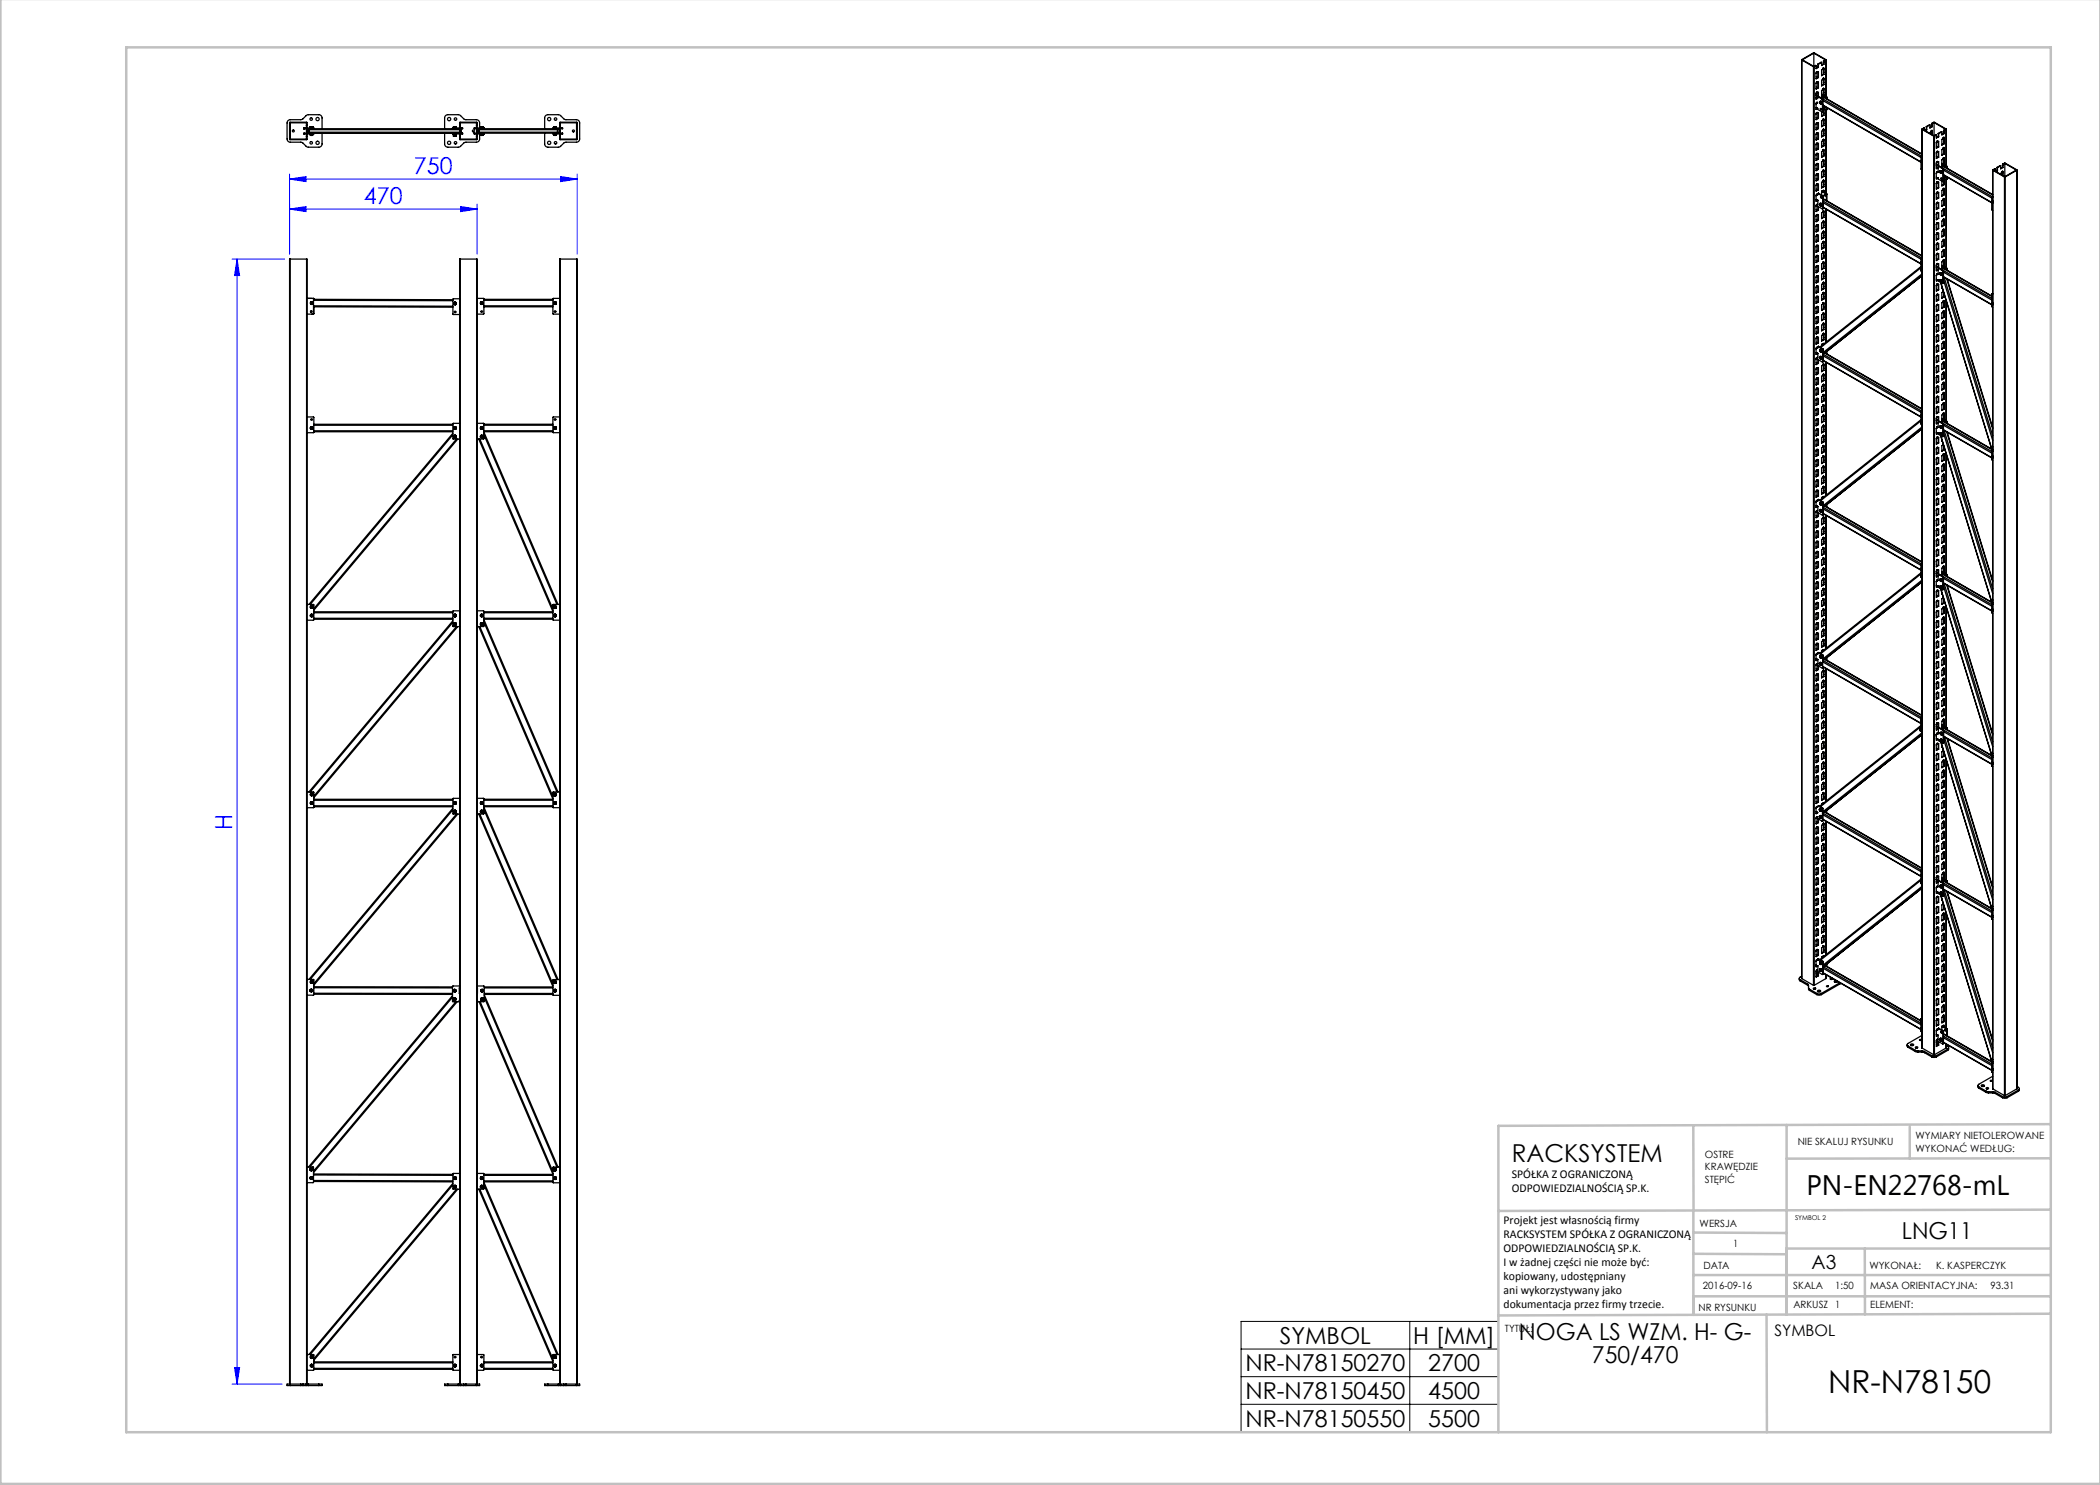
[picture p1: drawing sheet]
<svg xmlns="http://www.w3.org/2000/svg" width="420mm" height="297mm" viewBox="0 0 420 297" stroke-linecap="round" stroke-linejoin="round" font-family="sans-serif">
<defs><g id="words">
<text font-size="6.3" x="365.6" y="278.5">NR-N78150</text>
<text font-size="5.6" x="361.3" y="239.1">PN-EN22768-mL</text>
<text font-size="4.9" x="302.4" y="232.4">RACKSYSTEM</text>
<g font-size="4.7" fill="#00f">
<text x="82.8" y="34.8">750</text>
<text x="72.8" y="40.8">470</text>
<text x="46.4" y="165.9" transform="rotate(-90 46.4 165.9)">H</text>
</g>
<g font-size="4.7">
<text x="380.3" y="247.8">LNG11</text>
<text x="256" y="268.7">SYMBOL</text>
<text x="282.7" y="268.7">H [MM]</text>
<text x="303.8" y="268.1">NOGA LS WZM. H- G-</text>
<text x="249.1" y="274.3">NR-N78150270</text>
<text x="285.6" y="274.3">2700</text>
<text x="318.4" y="272.6">750/470</text>
<text x="249.1" y="279.8">NR-N78150450</text>
<text x="285.6" y="279.8">4500</text>
<text x="249.1" y="285.3">NR-N78150550</text>
<text x="285.6" y="285.3">5500</text>
</g>
<text font-size="3.9" x="362.3" y="253.8">A3</text>
<text font-size="3.2" x="354.9" y="267.2">SYMBOL</text>
<g font-size="2.4">
<text x="302.4" y="235.6">SPÓŁKA Z OGRANICZONĄ</text>
<text x="302.4" y="238.4">ODPOWIEDZIALNOŚCIĄ SP.K.</text>
<text x="300.7" y="244.7">Projekt jest własnością firmy</text>
<text x="300.7" y="247.5">RACKSYSTEM SPÓŁKA Z OGRANICZONĄ</text>
<text x="300.7" y="250.3">ODPOWIEDZIALNOŚCIĄ SP.K.</text>
<text x="300.7" y="253.1">I w żadnej części nie może być:</text>
<text x="300.7" y="256">kopiowany, udostępniany</text>
<text x="300.7" y="258.8">ani wykorzystywany jako</text>
<text x="300.7" y="261.6">dokumentacja przez firmy trzecie.</text>
</g>
<g font-size="2">
<text x="383.1" y="227.9">WYMIARY NIETOLEROWANE</text>
<text x="341" y="231.6">OSTRE</text>
<text x="359.5" y="228.9">NIE SKALUJ RYSUNKU</text>
<text x="383.1" y="230.4">WYKONAĆ WEDŁUG:</text>
<text x="341" y="234.1">KRAWĘDZIE</text>
<text x="341" y="236.6">STĘPIĆ</text>
<text x="339.9" y="245.4">WERSJA</text>
<text x="346.6" y="249.5">1</text>
<text x="340.6" y="257.7">2016-09-16</text>
<text x="340.7" y="253.8">DATA</text>
<text x="358.7" y="257.7">SKALA</text>
<text x="367" y="257.7">1:50</text>
<text x="373.9" y="253.8">WYKONAŁ:</text>
<text x="374.1" y="257.7">MASA ORIENTACYJNA:</text>
<text x="387.2" y="253.8">K. KASPERCZYK</text>
<text x="398.1" y="257.7">93.31</text>
<text x="339.7" y="262.3">NR RYSUNKU</text>
<text x="358.7" y="261.7">ARKUSZ 1</text>
<text x="374.1" y="261.7">ELEMENT:</text>
<text x="301" y="266.4">TYTUŁ:</text>
</g>
<text font-size="1.3" x="359" y="244">SYMBOL 2</text>
</g></defs>
<g fill="none" stroke="#00f" stroke-width=".2">
<path d="M57.9 35.8l3.3-.5v1zM57.9 34.8v16M57.9 35.8h57.5M112.1 35.3l3.3 .5-3.3 .5zM115.4 34.8v16M46.4 51.8h10.5M47.4 51.8v225M47.4 51.8l.5 3.3h-1zM57.9 41.8l3.3-.5v1zM57.9 41.8h37.5M92.1 41.3l3.3 .5-3.3 .5zM95.4 40.8v10"/>
<path d="M46.4 276.8h10M46.9 273.5h1l-.5 3.3z"/>
</g>
<path d="M248.2 264.3h51.5v22.1h-51.5zM248.2 269.8h51.5M248.2 275.3h51.5M282 264.3v22.1M248.2 280.9h51.5" fill="none" stroke="#000" stroke-width=".2"/>
<g fill="none" stroke="#c0c0c0" stroke-width=".5">
<path d="M.1 -.1v296.9h419.9M25.2 9.5h385v276.9h-385zM338.7 225.2v16.9M357.3 225v37.9M382 225.4v6.3M410.1 224.8l-110.4 .4v61.2M410.1 231.7h-52.8M338.7 259.3h71.5M338.7 255h71.5M338.7 250.8l18.6 .1M338.7 246.5l18.6 .1M338.7 242.1v20.9"/>
<path d="M373 249.7v13.2M410.1 241.9l-110.4 .3M410.2 249.7h-52.9v13.2M353.3 262.9l.1 23.5M410.2 262.7l-110.5 .4"/>
</g>
<g fill="#00f">
<path d="M57.9 35.8l3.3-.5v1zM112.1 35.3l3.3 .5-3.3 .5zM57.9 41.8l3.3-.5v1zM92.1 41.3l3.3 .5-3.3 .5z"/>
<path d="M46.9 273.5h1l-.5 3.3zM47.4 51.8l.5 3.3h-1z"/>
</g>
<g fill="none" stroke="#000" stroke-width=".25">
<path d="M360.3 12l.1 183.7M362.7 13.3h.1M362.7 13.3v183.8M362.8 10.6l-2.3 1.4 2.3 1.3M362.8 10.6l2.3 1.4-.4 .2M362.8 10.6v2.7M362.8 13.3v183.8M363.2 13.1l-.4 .2M363.2 13.1v.6l.5-.2M363.2 19.5l.2 .1M363.2 14.6v1.2l.5-.3M363.2 16.7v1.1l.5-.2"/>
<path d="M363.3 16.6h.1M363.3 14.6h.1M363.3 19l-.1 .1M363.3 19l-.1 .1 1.2 .7M363.3 19l1.2 .8M363.3 14.4h.1M363.3 16.5h.1M363.3 18.5h.1M363.3 14.4l.1 .1M363.3 18.5l.1 .1M363.3 16.4v.1M363.3 18.4v.1"/>
<path d="M363.4 18.5v.1M363.4 19.6h.1M363.4 18.6v-.2l-.2 .3v1.2l.4-.2M363.5 18.6h.1M363.5 16.5l-.1-.2-.1 .3M363.5 14.5l-.1-.2-.1 .3M363.5 14.5l.2-.1v1.1M363.5 16.5l.2-.1v1.2M363.5 18.6l.2-.1v.8M363.5 19.6l-.3 .2M363.6 12.8l.1 .1M363.6 13.4l.1 .1"/>
<path d="M363.6 15.5h.1M363.6 12.8v.6M363.6 14.4v1.1M363.6 16.5v1M363.6 18.5v.7M363.6 13.4l-.4 .2M363.6 15.5l-.4 .2M363.6 17.5l.1 .1M363.6 17.5l-.4 .2M363.7 12.9v.6M364.1 19.5h.1M364.1 19.5l20.3 11.8"/>
<path d="M364.3 12.5l-.7 .3M364.3 12.5v.6l.5-.3M364.3 12.5l-.6 .4M364.3 18.9l.9 .5M364.3 19.2v.2M364.3 18.8l1 .6M364.3 19.2h.1M364.4 19.8l.1 .1M364.5 19.9v2.5M364.5 19.3l19.9 11.5M364.5 19.3l-.4 .2M364.5 19.3l19.9 11.6"/>
<path d="M364.5 19.8l.1 .1M364.5 19.8h-.1M364.6 19.9h-.1M364.6 19.9v2.4M364.7 15.7h.1M364.7 17.8h.1M364.7 13.7h.1M364.7 15.7v.1M364.7 13.6v.1M364.7 15.6v.1M364.7 17.7v.1M364.7 14.8l.1 .1"/>
<path d="M364.7 12.4h.1M364.7 18.9l.1 .1M364.7 12.8h.1M364.7 12.8l-.4 .2M364.7 12.4v.4M364.7 14.4v.4M364.7 16.5v.4M364.7 18.5v.4M364.7 14.4l.1 .1M364.7 14.8l-.4 .2M364.7 16.5h.1M364.7 16.9h.1"/>
<path d="M364.7 16.9l-.4 .2M364.7 18.5l.1 .1M364.7 18.9l-.1 .1M364.7 12.2h.1M364.7 12.2v.2M364.7 13.7v.7M364.7 17.8v.7M364.7 15.8v.7M364.7 15.8h.1M364.7 15.8v-.2l-.4 .4v1.2l.5-.3M364.7 13.7v-.1l-.4 .4v1.1l.5-.2M364.8 17.8l-.1-.2-.4 .5v1.1"/>
<path d="M364.8 15.8v.7M364.8 17.8v.8M364.8 13.7v.8M364.8 12.4v.4M364.8 14.5v.4M364.8 16.5v.4M364.8 18.6v.4M364.8 19h-.1M364.8 12.2v.2M365.2 12l-2.4-1.4-2.5 1.3 2.4 1.4M365.2 12l-.4 .2M365.2 12v7.3"/>
<path d="M365.2 19.4l.1 .1M365.3 19.5v.2M365.3 19.4l.1 .1M365.3 19.4h-.1M365.4 19.5h-.1M365.4 19.5v.3M57.9 24.5h3.5v3.4h-3.5zM58 24.6h3.3v3.2h-3.3zM60.8 25.7h.1M60.8 25.6h.1M60.8 25.6v.1M60.9 26.6h-.1l.1 .2"/>
<path d="M60.9 26.6h1.7M60.9 26.6v.2M60.9 26.8h.4M60.9 25.7h1.8M60.9 25.6v.1M60.9 25.6h.4M61.3 25.1h.1M61.3 27.3h.1M61.4 26.6h.1M61.4 25.9h30.5M61.4 26.4h30.5M61.4 25.6h1.3"/>
<path d="M61.4 26.8h1.2M61.5 25.7l-.1 .1M61.6 25.7l-.1 .2v.6l.1 .1M61.9 25.9v.5M61.9 26.4v.1M61.9 26.5h.1M61.9 25.9h.1M61.9 25.7v.2M61.9 26.4v.2M62 25.4v.2M62 25.4h.1M62 26.9v.1"/>
<path d="M62 27h.1M62 26.8h.1M62 26.8v.1M62 26.9l.2 .1M62.1 26.8v.2M62.1 26.8h-.1M62.1 25.4h.1M62.1 25.6h.1M62.1 26.8h.1M62.1 26.8h.2M62.1 26.9v.1M62.1 27h.1"/>
<path d="M62.1 25.4v.2M62.1 26.8v.3M62.1 27.1h.1M62.2 27.1h.3M62.2 27.1h.1M62.2 27v.1M62.2 25.4h.3M62.2 25.4h.1M62.2 27h.3M62.2 25.4h-.2M62.3 26.8h.3M62.3 26.9l-.1 .1"/>
<path d="M62.3 25.4v.2M62.3 26.8v.1M62.3 26.9l.2 .1M62.5 25.4h.1M62.5 27h.1M62.5 25.4h-.2M62.5 27.1h-.3M62.5 27v.1M62.6 26.9l-.1 .1M62.6 26.8h.1M62.6 26.9v.1M62.6 25.4v.2"/>
<path d="M62.6 26.6h.1M62.6 26.6v.3M62.7 25.7h.1M62.7 25.6l.1 .1M62.7 25.6v.1M62.7 26.6v.2M62.7 26.6h27.9M62.8 26.6l-.1 .2M62.8 25.7h27.8M64.4 25.7v-2.1a.65 .65 0 0 0-.6-.7l-2.3 .1-1.2 .9h-2.2a.65 .65 0 0 0-.7 .7v3.2a.65 .65 0 0 0 .7 .6l2.2 .1 1.3 .9h2.2a.65 .65 0 0 0 .6-.6v-2.1M88.9 26.7v2.1a.65 .65 0 0 0 .7 .6h2.2l1.2-.9 2.3-.1a.65 .65 0 0 0 .6-.6v-1M90.5 26.6l.1 .2"/>
<path d="M90.6 26.8h.1M90.6 25.6h.1M90.6 25.6l-.1 .1M90.6 25.6v.1M90.6 26.6v.2M90.6 25.6h1.3M90.6 25.7h.1M90.6 26.6h.1M90.7 25.7h1.7M90.7 26.6h1.7M90.7 26.6v.3M90.7 26.8h1.2"/>
<path d="M90.7 27.2v.1M90.7 27.3h.1M90.7 27.1h.1M90.7 26.8h.1M90.7 26.9v.1M90.7 27h.1M90.7 25.4v.3M90.7 27.1v.1M90.7 26.9l.2 .1M90.7 27.2l.1 .1M90.7 26.8l.1 .2M90.7 26.9h.1"/>
<path d="M90.8 25.4h-.1M90.8 25.4h.1M90.8 27h.1M90.8 25.4v.2M90.8 26.8h-.1M90.8 26.8h.2M90.8 26.8h.1M90.8 26.9v.1M90.8 27.1h.1M90.8 27v.1M90.8 27.3h.3M90.8 27.1h-.1"/>
<path d="M90.9 27.1h.1M90.9 27v.1M90.9 27.1h.3M90.9 25.4h.2M90.9 25.4h.1M90.9 27h.2M90.9 25.4h-.1M90.9 27.1h.2M90.9 27.2l-.1 .1M90.9 27.1v.1M90.9 27.2l.2 .1M91 26.9l-.1 .1"/>
<path d="M91 26.8h.3M91 25.4v.2M91 26.8v.1M91 26.9l.1 .1M91.1 27.3h.1M91.1 27.1h.1M91.1 25.4h.2M91.1 27h.2M91.1 25.4h-.1M91.3 27h.1M91.2 27v.1M91.2 27.1h-.1"/>
<path d="M91.2 27.2l-.1 .1M91.2 27.2v.1M91.2 27.1h.1M91.2 27.1v.1M91.3 26.9l-.2 .1M91.3 26.8h.1M91.3 26.9v.1M91.3 25.4v.2M91.3 26.8v.2M91.3 26.9h.1M91.3 26.8v.1M91.9 25.1h.1"/>
<path d="M91.9 27.3h.1M92 24.5h3.4v3.4h-3.4zM92 24.6h3.3v3.2h-3.3zM92 25.9h.2M92 26.4h.2M92 25.6h.4M92 26.8h.4M92.2 25.7v.2M92.2 26.4v.2M92.2 25.9v.5M92.4 25.6h.1l-.1 .1M92.4 26.6h.1l-.1 .2"/>
<path d="M92.4 25.6v.1M92.4 26.6v.2M94.9 25.6v.1M94.9 26.6v.2M94.9 25.7h1.8M94.9 26.6h1.8M94.9 25.6h.4M94.9 26.8h.4M95.3 25.1h.1M95.3 27.3h.1M95.4 25.6h1.3M95.4 26.8h1.3"/>
<path d="M95.6 26.4l.3 .1M95.6 25.9v.5M95.6 25.9h16.3M95.6 26.4h16.3M95.6 25.7l-.1 .2v.6l.1 .1M95.9 25.9h-.3M95.9 25.7v.9M95.9 25.6v-1a.65 .65 0 0 0-.6-.7h-2.3l-1.2-.9-2.2-.1a.65 .65 0 0 0-.7 .7v2.1M96.1 26.9h.1M96.1 26.8v.1M96.1 26.9v.1M96.1 26.8h.1"/>
<path d="M96.1 25.4v.2M96.1 27h.1M96.1 26.8h.3M96.1 26.9l.1 .1M96.2 27.1h.3M96.2 27v.1M96.2 25.4h.3M96.2 25.4h.1M96.2 25.4h-.1M96.2 27h.3M96.3 25.4v.2M96.4 26.9l.1 .1"/>
<path d="M96.4 26.8h.2M96.4 26.9l-.2 .1M96.4 26.8v.1M96.5 25.4h.1M96.5 25.4h-.2M96.5 27v.1M96.5 27h.1M96.6 26.8h.1M96.6 25.4h.1M96.6 25.4v.2M96.6 25.6h.1M96.6 26.9v.1"/>
<path d="M96.6 26.8v.1M96.7 26.8h.1M96.7 25.4h.1M96.7 25.4v.2M96.7 26.9l-.1 .1M96.7 26.9l-.2 .1M96.7 25.7h.1M96.7 25.6h.1M96.7 26.6h.1M96.7 25.6v.1M96.7 26.6v.3M96.8 25.6v.1"/>
<path d="M96.8 26.6v.2M96.8 25.7h13.8M96.8 26.6h13.8M108.9 25.7v-2.1a.65 .65 0 0 1 .7-.7l2.2 .1 1.2 .9h2.3a.65 .65 0 0 1 .6 .7v3.2a.65 .65 0 0 1-.6 .6l-2.3 .1-1.2 .9h-2.2a.65 .65 0 0 1-.7-.6v-2.2M110.6 26.6l.1 .2M110.6 26.6h.1M110.6 25.7h.1M110.7 25.6l-.1 .1M110.7 25.7h1.7M110.7 26.6h1.7M110.7 25.6h1.2M110.7 26.8h1.2"/>
<path d="M110.7 25.6v.1M110.7 26.6v.2M110.7 26.8v.1M110.7 26.9h.1M110.8 26.8h-.1M110.8 26.8h.2M110.8 26.9v.1M110.8 27h.1M110.8 26.8h.1M110.8 25.4v.2M110.8 26.9l.1 .1M110.9 27.1h.3"/>
<path d="M110.9 27v.1M110.9 25.4h.1M110.9 25.4h.2M110.9 25.4h-.1M110.9 27h.2M111 26.8h.3M111 26.9l-.1 .1M111 25.4v.2M111 26.8v.1M111 26.9l.1 .1M111.1 25.4h.2M111.1 27h.2"/>
<path d="M111.1 25.4h-.1M111.2 27v.1M111.3 26.9l-.2 .1M111.3 26.9v.1M111.3 26.8h.1M111.3 25.4v.2M111.3 26.8v.1M111.3 26.9h.1M111.5 25.7v.9M111.7 25.7l.2 .2M111.9 25.9v.5M111.9 26.4l-.2 .2"/>
<path d="M111.9 25.1h.2M111.9 27.3h.2M112 24.5h3.4v3.4h-3.4zM112.1 24.6h3.2v3.2h-3.2zM112.1 25.6h.3M112.1 26.8h.3M112.4 26.6v.2M112.4 25.6v.1M363.2 39.9l.2 .1M363.2 21.6l.2 .1M363.2 26.9v1.1l.5-.2M363.2 28.9v1.2l.5-.3"/>
<path d="M363.2 39.1v1.2l.4-.2M363.3 39.1h.1M363.3 28.9h.1M363.3 26.8h.1M363.3 20.5h.1M363.3 22.6h.1M363.3 24.6h.1M363.3 26.7h.1M363.3 28.7l.1 .1M363.3 30.7h.1M363.3 32.8h.1M363.3 34.8h.1"/>
<path d="M363.3 36.9h.1M363.3 38.9h.1M363.3 20.5l.1 .1M363.3 22.6l.1 .1M363.3 24.6l.1 .1M363.3 34.8l.1 .1M363.3 38.9l.1 .1M363.3 22.5v.1M363.3 26.6v.1M363.3 28.6v.1M363.3 32.7v.1M363.3 36.8v.1"/>
<path d="M363.4 30.8h.1M363.4 32.8v.1M363.4 21.7h.1M363.4 36.9h.1M363.4 36.9v-.1l-.2 .3v1.1l.5-.2M363.4 34.9v-.2l-.2 .4v1.1l.5-.3M363.4 32.8v-.1l-.2 .3v1.1l.5-.2M363.4 30.8v-.2l-.2 .4v1.1l.5-.3M363.4 28.8h.1M363.4 24.7v-.2l-.2 .4v1.1l.5-.3M363.4 22.6v-.1l-.2 .3v1.1l.5-.2M363.4 20.6v-.2l-.2 .4v1.1l.4-.2"/>
<path d="M363.4 28.8v-.2l-.1 .3M363.5 34.9h.1M363.5 32.9h.1M363.5 30.8h.1M363.5 24.7h.1M363.5 22.7h.1M363.5 20.6h.1M363.5 39l-.1-.2-.1 .3M363.5 26.7l-.1-.1-.1 .2M363.5 22.7l.2-.2v1.2M363.5 24.7l.2-.1v1.1M363.5 26.7l.2-.1v1.2"/>
<path d="M363.5 28.8l.2-.1v1.1M363.5 30.8l.2-.1v1.1M363.5 32.9l.2-.2v1.2M363.5 34.9l.2-.1v1.1M363.5 36.9l.2-.1v1.2M363.5 40l.1 .1M363.5 40h.1M363.5 21.6l-.3 .2M363.5 21.7h-.1M363.5 21.7h.1M363.6 21.9l.9 .5M363.6 38.9l-.1 .1"/>
<path d="M363.6 20.6h-.1M363.6 38.7v.2M363.6 38.7h.1M363.6 23.6l-.4 .2M363.6 25.7h.1M363.6 27.7l.1 .1M363.6 31.8h.1M363.6 33.8l.1 .1M363.6 37.9l.1 .1M363.6 22.6v1M363.6 24.6v1.1M363.6 26.7v1"/>
<path d="M363.6 28.7v1M363.6 30.7v1.1M363.6 32.8v1M363.6 34.8v1.1M363.6 36.9v1M363.6 23.6l.1 .1M363.6 25.7l-.4 .2M363.6 27.7l-.4 .2M363.6 29.7l.1 .1M363.6 29.7l-.4 .3M363.6 31.8l-.4 .2M363.6 33.8l-.4 .2"/>
<path d="M363.6 35.9h.1M363.6 35.9l-.4 .2M363.6 37.9l-.4 .2M363.6 38.7l.9 .5M363.7 38.6h.1M363.7 38.6l-.1 .1M363.7 38.6l.9 .6M363.9 20.5l.2 .1-.1 .1M363.9 20.5v.1M363.9 20.4h.1M364 20.3l-.1 .1M364 20.3h.1"/>
<path d="M364 20.5h.2l-.1 .2M364 20.3l.2 .1M364.1 21.7l.2 .1v.2zM364.1 20.7l.1 .1zM364.1 20.3h-.1M364.1 20.3l.1 .1M364.2 21.7l.1 .2M364.2 20.4l.1 .1M364.2 20.4l.1 .2M364.2 39.4l.1 .2M364.2 39.4h.1M364.2 20.3l.2 .2"/>
<path d="M364.2 20.3h-.2M364.2 20.3h-.1M364.3 20.6l-.1 .2M364.3 20.6v.2M364.3 20.5v.1M364.3 20.8h-.1M364.3 22.3v1l.5-.3M364.3 39.5v.1M364.3 38.3v.7M364.3 38.3l.9 .5M364.4 20.5l-.1 .3M364.4 20.5h-.1"/>
<path d="M364.4 38.2h.1M364.4 38.2l-.1 .1M364.4 38.2l.9 .5M364.5 39.2v.1M364.5 39.3v2.4M364.6 39.2v.1M364.6 39.2h-.1M364.6 22.3l-.1 .1M364.6 21.1l19.6 11.4M364.6 21l19.6 11.4M364.6 21.8l.1-.1v.2M364.6 21.6l.6 .4"/>
<path d="M364.6 20.1l19.6 11.4M364.6 39.7l19.8 11.4M364.6 39.3v2.4M364.6 39.3h-.1M364.6 39.8l19.8 11.4M364.7 28h.1M364.7 30v.1M364.7 21.8v.1M364.7 25.9v.1M364.7 32.1h.1M364.7 36.1v.1M364.7 23.9v.1"/>
<path d="M364.7 21.8h.1M364.7 23.8v.1M364.7 25.9h.1M364.7 27.9v.1M364.7 29.9v.1M364.7 32v.1M364.7 34v.1M364.7 36.1h.1M364.7 38.1v.1M364.7 21.9h.1M364.7 23.9h.1M364.7 34.1h.1"/>
<path d="M364.7 38.2h.1M364.7 34.1v.1M364.7 25l.1 .1M364.7 27.1h.1M364.7 31.2h.1M364.7 33.2h.1M364.7 35.2l.1 .1M364.7 22.6v.4M364.7 24.6v.4M364.7 26.7v.4M364.7 28.7v.4M364.7 30.7v.5"/>
<path d="M364.7 32.8v.4M364.7 34.8v.4M364.7 36.9v.4M364.7 22.6h.1M364.7 23h.1M364.7 23l-.4 .2M364.7 24.6l.1 .1M364.7 25l-.4 .2M364.7 26.7h.1M364.7 27.1l-.4 .2M364.7 29.1l-.4 .2M364.7 28.7l.1 .1"/>
<path d="M364.7 29.1l.1 .1M364.7 30.7l.1 .1M364.7 31.2l-.4 .2M364.7 33.2l-.4 .2M364.7 32.8h.1M364.7 35.2l-.4 .3M364.7 34.8l.1 .1M364.7 37.3l-.4 .2M364.7 36.9h.1M364.7 37.3h.1M364.7 26v.7M364.7 30.1v.6"/>
<path d="M364.7 34.1v.7M364.7 38.2v.2M364.7 36.2v.7M364.7 32.1v.7M364.7 28v.7M364.7 23.9v.7M364.7 21.9v.7M364.7 23.9v-.1l-.4 .4v1.1l.5-.2M364.7 32.1v-.2l-.4 .5v1.1l.5-.3M364.7 36.2h.1M364.7 36.2v-.2l-.4 .5v1.1l.5-.3M364.7 34.1v-.1l-.4 .4v1.2l.5-.3"/>
<path d="M364.7 30.1h.1M364.7 30.1v-.2l-.4 .4v1.2l.5-.3M364.7 26h.1M364.7 26v-.2l-.4 .4v1.2l.5-.3M364.7 38.2v-.2l-.1 .3M364.8 28l-.1-.2-.4 .5v1.1l.5-.2M364.8 24v.7M364.8 28v.8M364.8 32.1v.7M364.8 36.2v.7M364.8 38.2v.2M364.8 34.2v.7"/>
<path d="M364.8 30.1v.7M364.8 26v.7M364.8 21.9v.7M364.8 22.6v.4M364.8 24.7v.4M364.8 26.7v.4M364.8 28.8v.4M364.8 30.8v.4M364.8 32.8v.4M364.8 34.9v.4M364.8 36.9v.4M364.9 21.3l.2 .1v.2z"/>
<path d="M365 38.9l.1 .2M365 38.9h.1M365 21.3l.1 .2M365.2 22v16.6M365.2 22v16.7M365.2 38.8l.1 .1M365.3 38.9v1.2M365.3 22h-.1M365.3 21.5v.5M365.3 38.7l.1 .1M365.3 38.7l-.1 .1M365.4 38.8v1.4"/>
<path d="M365.4 38.8l-.1 .1M365.4 21.9l-.1 .1M365.4 21.5v.4M384.2 32.3l.2 .1M384.2 32.3l.2 .2M384.2 32.2v.1M384.2 32.1v.1M384.2 32.1h.1M384.3 31.3l-.1 2.5 .2 .2M384.3 31.3l.1 .1M384.3 32.5h.1M384.3 32.1h.1"/>
<path d="M384.3 32.1l-.1 .1M384.4 32.5h.1M384.4 31.3h-.2M384.4 31.3h-.1M384.4 31.3h.1M384.4 32.3h-.2M384.4 32.2h-.2M384.4 25.8v183.8M384.4 32l-.2 .1M384.9 25.6l-.5 .3 2.3 1.3M384.9 25.6l-.4 .2 2.3 1.4M384.9 25.6v.5"/>
<path d="M385.3 25.3v.1M385.3 25.9v.1M385.3 25.3v.6M385.3 25.9l-.3 .2M385.3 26l-.3 .1M385.3 25.4v.6M386 25v.6l.4-.3M386 25l-.7 .4M386 25l-.7 .3M386.3 26.2h.1M386.3 26.2l.1 .1M386.3 26.1v.1"/>
<path d="M386.4 25.3h.1M386.4 24.9h.1M386.4 25.3l-.4 .2M386.4 24.9v.4M386.4 24.7l.5-.3 2.3 1.5M386.4 24.7h.1M386.4 24.7v.2M386.4 26.2v.7M386.4 26.2h.1M386.4 26.2v-.1l-.2 .1-.2 .5M386.4 26.3v.7M386.5 24.7l-.1 .2"/>
<path d="M386.7 27.2h.2M386.7 27.2v183.8M386.8 24.5l-.3 .2M386.8 24.5l2.3 1.3-.3 .3M386.8 24.5v2.7M386.9 27.2v183.8M387.3 27l-.5 .2M387.3 27l-.4 .2M387.3 27v.6l.4-.2M387.3 35.5l.2 .1M387.3 33.4l.2 .1M387.3 33l1.2 .7"/>
<path d="M387.3 28.5v1.2l.4-.3M387.3 36.7v1.1l.4-.2M387.3 38.7v1.2l.4-.3M387.3 38.7h.1M387.3 36.6h.1M387.3 28.5h.1M387.4 33h-.1M387.4 33l11.1 6.4M387.4 28.3h.1M387.4 30.3h.1M387.4 32.4h.1M387.4 34.4h.1"/>
<path d="M387.4 36.5h.1M387.4 38.5h.1M387.4 30.3l.1 .1M387.4 38.5l.1 .1M387.4 28.3l.1 .1M387.4 28.2v.1M387.4 32.3v.1M387.4 36.4v.1M387.4 38.4v.1M387.4 32.4l.1 .1M387.4 34.4l.1 .1M387.5 36.5h.1"/>
<path d="M387.5 34.5v-.2l-.3 .4 .1 1.1 .3-.2M387.5 32.4v-.1l-.3 .3 .1 1.1 .3-.2M387.5 30.4v-.2l-.3 .4 .1 1.1 .4-.3M387.5 28.4v-.2l-.2 .3M387.5 36.5v-.1l-.2 .2M387.5 34.5h.1M387.5 32.5h.1M387.5 30.4h.1M387.5 28.4h.1M387.5 38.6v-.2l-.2 .3M387.5 28.4l.2-.1v1.1M387.5 30.4l.2-.1v1.1"/>
<path d="M387.5 32.5l.2-.2v.9M387.5 36.5l.2-.1v1.2M387.5 38.6l.2-.1v1.1M387.5 33.5h.1M387.5 33.5l-.2 .1M387.6 35.5l-.3 .2M387.6 34.4h.1M387.6 34.4l-.1 .1M387.6 33.5v.9M387.6 29.3l-.3 .3M387.6 26.7h.1M387.6 27.3l.1 .1"/>
<path d="M387.6 26.7v.6M387.6 28.3v1M387.6 30.3v1.1M387.6 32.4v.7M387.6 36.5v1M387.6 38.5v1M387.6 27.3l-.3 .2M387.6 29.3l.1 .1M387.6 31.4h.1M387.6 31.4l-.3 .2M387.6 37.5l.1 .1M387.6 37.5l-.3 .2"/>
<path d="M387.6 39.5l.1 .1M387.6 39.5l-.3 .3M387.7 26.7v.7M388 34.4h.2l-.1 .2M388 34.3v.1M388 34.3l.2 .1v.2M388 34.2h.1M388 34.2v.1M388.1 34.2l-.1 .1M388.1 34.2l.2 .1M388.1 34.2h.1M388.1 34.6l.1 .1"/>
<path d="M388.2 35.6l.2 .1v.2zM388.2 33.4h.1M388.2 34.2l.1 .1M388.2 34.7h.1M388.3 35.6l.1 .2M388.3 34.3v.3M388.3 34.3l.1 .1M388.3 34.1l.1 .3M388.3 34.1l-.3 .1M388.3 34.1l-.1 .1M388.3 34.6l-.1 .1M388.3 34.6v.1"/>
<path d="M388.4 34.4l-.1 .2M388.4 26.4l-.8 .3M388.4 26.4l-.7 .3M388.4 26.4v.6l.4-.3M388.4 36.2v1l.4-.3M388.4 32.8l.9 .5M388.4 32.7l1 .5M388.4 34.4l-.1 .3M388.4 34.4h.1M388.5 33.7l.1 .2M388.5 33.7l.2 .1M388.5 33.2l10 5.7"/>
<path d="M388.5 33.2l-.3 .2M388.5 33.2l10 5.8M388.6 33.9v2.4l-1-.5-.1-.3M388.7 36.2h.1M388.7 35l9.6 5.6M388.7 36.2l-.1 .1M388.7 35.7l.1-.1v.2M388.7 33.8l-.1 .1M388.7 33.8v2.4M388.7 35.5l.6 .4M388.7 34l9.6 5.6M388.7 34.9l9.6 5.6"/>
<path d="M388.7 27.6h.1M388.7 37.8h.1M388.7 39.8h.1M388.7 31.6l.1 .1M388.7 35.7l.1 .1M388.7 39.8l.1 .1M388.7 27.5v.1M388.7 29.5v.1M388.7 31.6h.1M388.7 37.7v.1M388.7 39.7v.1M388.7 29.6h.1"/>
<path d="M388.7 31.7h.1M388.7 35.7h.1M388.7 29.6l.1 .1M388.7 28.3l.1 .1M388.7 26.3h.1M388.7 26.7h.1M388.7 26.7l-.3 .2M388.7 26.3v.4M388.7 28.3v.4M388.7 30.3v.5M388.7 32.4v.4M388.7 36.5v.4"/>
<path d="M388.7 38.5v.4M388.7 28.7l.1 .1M388.7 28.7l-.3 .2M388.7 30.3l.1 .1M388.7 30.8h.1M388.7 30.8l-.3 .2M388.7 32.4h.1M388.7 32.8h.1M388.7 36.5h.1M388.7 36.9h.1M388.7 36.9l-.3 .2M388.7 38.5l.1 .1"/>
<path d="M388.7 38.9l.1 .1M388.7 38.9l-.3 .2M388.8 26.1h.1M388.8 26.1l-.1 .2M388.8 27.6l-.1 .7M388.8 31.7l-.1 .7M388.8 37.8l-.1 .7M388.8 29.7l-.1 .6M388.8 35.8l-.1 .7M388.8 39.9l-.1 .6M388.8 29.7h.1M388.8 29.7v-.2l-.4 .4v1.2l.4-.3"/>
<path d="M388.8 35.8h.1M388.8 31.7h.1M388.8 31.7v-.2l-.4 .5v1.3M388.8 37.8v-.2l-.4 .5v1.1l.4-.2M388.8 39.9v-.2l-.4 .4v1.2l.4-.3M388.8 27.6v-.2l-.4 .5v1.1l.4-.2M388.8 29.7v.7M388.8 37.8v.8M388.8 39.9v.7M388.8 35.8v.7M388.8 31.7v.7M388.8 27.6v.8"/>
<path d="M388.8 26.3v.4M388.8 28.4v.4M388.8 30.4v.4M388.8 32.4v.4M388.8 36.5v.4M388.8 38.6v.4M388.8 32.8v.1M388.8 26.1v.2M388.9 35.2l.2 .1v.2zM389 35.2l.1 .2M389.2 25.9l-.4 .2M389.2 25.9v7.3"/>
<path d="M389.2 35.9v17.7M389.2 25.8v7.4M389.3 33.3v.1M389.3 35.4v.5M389.3 33.4v.2M389.4 33.2v.2M389.4 33.2l-.1 .1M389.4 35.8h.1M389.4 35.8l-.1 .1M389.4 33.4h-.1M389.4 33.4v.3M389.4 35.4v.4"/>
<path d="M398.5 39.4h.1M398.5 39.4h-.1M398.5 39.5h-.2v2.4l.2 .2M398.5 34l.1 183.8M399 33.8l-.5 .2 2.4 1.4M399 33.8l-.3 .2 2.3 1.3M399 33.8v.4M399.4 33.5h.1M399.4 34.1h.1M399.4 33.5v.6M399.4 34.1l-.3 .2M399.5 34.1l-.3 .2"/>
<path d="M399.5 33.5v.6M400.1 33.2l-.7 .3M400.1 33.2v.6l.5-.3M400.1 33.2l-.6 .3M400.5 34.4h.1M400.5 34.3v.1M400.5 33.1h.1M400.5 33.5l-.4 .2M400.5 33.5h.1M400.5 33.1v.4M400.5 32.8l.5-.2 2.4 1.5M400.5 32.8l.1 .1"/>
<path d="M400.5 32.8v.3M400.5 34.4v.7M400.6 34.4h.1M400.6 34.4v-.2l-.2 .1-.3 .6M400.6 34.4v.7M400.6 33.1v.4M400.6 32.9v.2M400.9 35.4h.1M400.9 35.4v183.7M401 32.7l2.3 1.3-2.3 1.3M401 32.7l-.4 .2M401 32.7v2.6"/>
<path d="M401 35.4v183.7M403.4 34.1l-2.4 1.3M403.4 34.1v183.7M403.4 34v183.8M58 51.8l-.1 225M58 51.8h3.3M58 51.8v225M61.3 51.8h.1v225M61.3 51.8v225M61.4 59.7h1.3l.1 .2M62.6 59.7l.1 .1-.1 3M62.7 59.9h27.9"/>
<path d="M91.9 59.8l-1.3 .1v2.9l1.3 .1M92 51.8l-.1 225M92 51.8v225M92 51.8h3.3M95.3 51.8l.1 225M95.3 51.8v225M95.4 59.7l1.4 .1v3h-1.4M96.8 59.9h13.8M111.9 59.7l-1.3 .1v3h1.3M112 51.8h-.1v225M112 51.8h3.3M112 51.8v225"/>
<path d="M115.3 51.8l.1 225M115.3 51.8v225M363.2 53.4v1.2l.5-.3M363.2 41.2v1.1l.5-.3M363.2 51.4v1.1l.5-.2M363.3 53.4h.1M363.3 51.3h.1M363.3 41.1h.1M363.3 41.1l1.2 .6M363.3 41h.1M363.3 43h.1M363.3 45h.1"/>
<path d="M363.3 47.1h.1M363.3 49.1l.1 .1M363.3 51.2h.1M363.3 53.2l.1 .1M363.3 55.2h.1M363.3 57.3h.1M363.3 59.3h.1M363.3 45l.1 .1M363.3 43l.1 .1M363.3 55.2l.1 .1M363.3 40.9v.1M363.3 42.9v.1"/>
<path d="M363.3 47v.1M363.3 49.1h.1M363.3 51.1v.1M363.3 53.1v.1M363.3 57.2v.1M363.4 47.1v.1M363.4 59.4h.1M363.4 59.4v-.2l-.2 .4v1.1l.5-.3M363.4 57.3v-.1l-.2 .3v1.1l.5-.2M363.4 55.3v-.2l-.2 .4v1.1l.5-.3M363.4 53.3h.1M363.4 49.2h.1"/>
<path d="M363.4 49.2v-.2l-.2 .4v1.1l.5-.3M363.4 47.1v-.1l-.2 .3v1.1l.5-.2M363.4 45.1v-.2l-.2 .4v1.1l.5-.3M363.4 43v-.1l-.2 .3v1.2l.5-.3M363.4 41h.1M363.4 53.3v-.2l-.1 .3M363.4 41v-.2l-.1 .3M363.5 59.4h.1M363.5 57.4h.1M363.5 55.3h.1M363.5 47.2h.1M363.5 45.1h.1"/>
<path d="M363.5 43.1h.1M363.5 51.2l-.1-.1-.1 .2M363.5 43.1l.2-.2v1.2M363.5 45.1l.2-.1v1.1M363.5 47.2l.2-.2v1.2M363.5 49.2l.2-.1v1.1M363.5 51.2l.2-.1v1.2M363.5 53.3l.2-.1v1.1M363.5 55.3l.2-.1v1.1M363.5 57.4l.2-.2v1.2M363.5 59.4l.2-.1v1.1M363.5 40l-.3 .2"/>
<path d="M363.6 40.1l-.1 .9M363.6 42l-.4 .2M363.6 44l.1 .1M363.6 46.1h.1M363.6 48.1l.1 .1M363.6 56.3h.1M363.6 41.3v.7M363.6 43v1M363.6 45v1.1M363.6 47.1v1M363.6 49.1v1.1M363.6 51.2v1"/>
<path d="M363.6 53.2v1M363.6 55.2v1.1M363.6 57.3v1M363.6 59.3v1.1M363.6 42h.1M363.6 44l-.4 .3M363.6 46.1l-.4 .2M363.6 48.1l-.4 .2M363.6 50.2h.1M363.6 50.2l-.4 .2M363.6 52.2l.1 .1M363.6 52.2l-.4 .2"/>
<path d="M363.6 54.2l.1 .1M363.6 54.2l-.4 .3M363.6 56.3l-.4 .2M363.6 58.3l.1 .1M363.6 58.3l-.4 .2M363.7 41.3v.7M363.9 40.8l.1 .2M364 40.7h.1M364 40.7l-.1 .1M364 41l.2 .2M364 40.8l.2 .1v.2zM364 40.8l.2 .3"/>
<path d="M364 40.7l.2 .1M364 40.7h.2M364.1 40.9l.1 .1M364.1 40.8v.1M364.1 40.8v.2h.1M364.2 40.7v.1M364.2 41.2h.1M364.2 41h.1M364.2 40.8l.1 .3M364.2 40.8l.1 .2M364.2 40.7l.2 .2M364.2 40.7h-.2"/>
<path d="M364.2 40.7h.1M364.3 41.1l-.1 .1M364.3 41.1v.1M364.3 41v.1M364.4 40.9l-.1 .3M364.4 40.9l-.1 .1M364.6 41.7l-.1 .1M364.6 41.5l19.6 11.3M364.6 40.2l19.8 11.4M364.6 41.7h-.1M364.6 40.5l19.6 11.3M364.6 41.4l19.6 11.3"/>
<path d="M364.7 52.5h.1M364.7 48.4h.1M364.7 56.6h.1M364.7 44.3v.1M364.7 42.2v.1M364.7 44.2v.1M364.7 46.3h.1M364.7 48.3v.1M364.7 50.3v.1M364.7 52.4v.1M364.7 54.4v.1M364.7 56.5v.1"/>
<path d="M364.7 58.5v.1M364.7 42.3h.1M364.7 44.3h.1M364.7 46.4h.1M364.7 50.4h.1M364.7 54.5h.1M364.7 58.6h.1M364.7 50.4v.1M364.7 54.5v.1M364.7 58.6v.1M364.7 43v.4M364.7 45v.4"/>
<path d="M364.7 47.1v.4M364.7 49.1v.4M364.7 51.2v.4M364.7 53.2v.4M364.7 55.2v.5M364.7 57.3v.4M364.7 59.3v.4M364.7 43.4l-.4 .2M364.7 43h.1M364.7 43.4l.1 .1M364.7 45l.1 .1M364.7 45.4l.1 .1"/>
<path d="M364.7 45.4l-.4 .3M364.7 47.1h.1M364.7 47.5h.1M364.7 47.5l-.4 .2M364.7 49.1l.1 .1M364.7 49.5l.1 .1M364.7 49.5l-.4 .2M364.7 51.2h.1M364.7 51.6h.1M364.7 51.6l-.4 .2M364.7 53.2l.1 .1M364.7 53.6l.1 .1"/>
<path d="M364.7 53.6l-.4 .2M364.7 55.2l.1 .1M364.7 55.7h.1M364.7 55.7l-.4 .2M364.7 57.3h.1M364.7 57.7h.1M364.7 57.7l-.4 .2M364.7 59.3l.1 .1M364.7 59.7l.1 .1M364.7 59.7l-.4 .3M364.7 46.4v.7M364.7 50.5v.7"/>
<path d="M364.7 54.6v.6M364.7 58.6v.7M364.7 56.6v.7M364.7 52.5v.7M364.7 48.4v.7M364.7 44.4v.6M364.7 42.3v.7M364.7 44.4h.1M364.7 44.4v-.2l-.4 .4v1.2l.5-.3M364.7 48.4v-.1l-.4 .4v1.1l.5-.2M364.7 52.5v-.2l-.4 .5v1.1l.5-.2M364.7 56.6v-.2l-.4 .5v1.1l.5-.3"/>
<path d="M364.7 58.6v-.1l-.4 .4v1.2l.5-.3M364.7 54.6h.1M364.7 54.6v-.2l-.4 .4v1.2l.5-.3M364.7 50.5h.1M364.7 50.5v-.2l-.4 .4v1.2l.5-.3M364.7 46.4v-.2l-.4 .5v1.1l.5-.3M364.7 42.3v-.2l-.4 .5v1.1l.5-.2M364.8 44.4v.7M364.8 48.4v.8M364.8 52.5v.8M364.8 56.6v.7M364.8 58.7v.7"/>
<path d="M364.8 54.6v.7M364.8 50.5v.7M364.8 46.4v.7M364.8 42.3v.7M364.8 43v.5M364.8 45.1v.4M364.8 47.1v.4M364.8 49.2v.4M364.8 51.2v.4M364.8 53.3v.4M364.8 55.3v.4M364.8 57.3v.4"/>
<path d="M364.8 59.4v.4M365.2 41.8v26.7M365.2 41.8v26.6M384.2 51.7v2.4l.2 .2M384.2 53.3l-20.2 16.1M384.2 53.5l-20.1 16M384.2 52.6h.2M384.2 52.6h.1M384.2 53.9l.1 .2M384.2 53.8h.1M384.2 53.8v.1M384.3 51.7h-.1"/>
<path d="M384.3 51.7l.1 .1M384.3 54.1l.1 .1zM384.3 52.8h.1M384.3 52.4h.1M384.3 52.4l-.1 .2M384.3 53.9l.1 .2M384.3 53.8l-.1 .1M384.3 53.8h.1M384.4 52.9h.1M384.4 51.6l-.2 .1M384.4 51.6l-.1 .1M384.4 51.6h.1"/>
<path d="M384.4 53.7l-.2 .1M384.4 52.5l-.2 .1M384.4 52.4h-.1M384.4 55.2l-19.4 15.4M384.4 54.8l-19.8 15.7M384.4 55.1l-19.7 15.7M387.3 53.8l.2 .1M387.3 55.9l.2 .1M387.3 53.4l1.2 .7M387.3 48.9v1.2l.4-.3M387.3 51v1.1l.4-.3M387.3 50.9h.1"/>
<path d="M387.3 48.9h.1M387.4 53.4h-.1M387.4 53.4l10.9 6.3M387.4 40.5h.1M387.4 42.6h.1M387.4 44.6h.1M387.4 46.7h.1M387.4 48.7l.1 .1M387.4 50.8h.1M387.4 52.8h.1M387.4 54.8h.1M387.4 56.9h.1"/>
<path d="M387.4 58.9h.1M387.4 42.6l.1 .1M387.4 54.8l.1 .1M387.4 58.9l.1 .1M387.4 42.5v.1M387.4 46.6v.1M387.4 48.7h.1M387.4 50.7v.1M387.4 52.7v.1M387.4 56.8v.1M387.4 40.6h.1M387.4 44.7h.1"/>
<path d="M387.4 52.8l.1 .1M387.4 56.9l.1 .1M387.5 56.9v-.1l-.3 .3 .1 1.1 .4-.2M387.5 54.9v-.2l-.3 .4 .1 1.1 .3-.2M387.5 52.8v-.1l-.3 .3 .1 1.2 .3-.2M387.5 50.8h.1M387.5 48.8h.1M387.5 44.7v-.2l-.3 .4 .1 1.1 .4-.3M387.5 42.6v-.1l-.3 .3 .1 1.1 .4-.2M387.5 40.6v-.2l-.3 .4 .1 1.1 .4-.3M387.5 48.8v-.2l-.2 .3M387.5 50.8v-.2l-.2 .3"/>
<path d="M387.5 57h.1M387.5 54.9h.1M387.5 52.9h.1M387.5 44.7h.1M387.5 42.7h.1M387.5 40.6h.1M387.5 59v-.2l-.3 .4 .1 1.1 .4-.3M387.5 46.7v-.1l-.3 .3 .1 1.1 .4-.2M387.5 40.6l.2-.1v1.1M387.5 42.7l.2-.2v1.2M387.5 44.7l.2-.1v1.1M387.5 46.7l.2-.1v1.2"/>
<path d="M387.5 48.8l.2-.1v1.1M387.5 50.8l.2-.1v1.1M387.5 52.9l.2-.2v.9M387.5 57l.2-.2v1.2M387.5 59l.2-.1v1.1M387.5 55.9l.1 .3 1 .5M387.5 53.9h.1M387.5 53.9l-.2 .2M387.6 55.9l-.3 .2M387.6 53.9l-.1 1M387.6 40.5v1.1M387.6 42.6v1"/>
<path d="M387.6 44.6v1.1M387.6 46.7v1M387.6 48.7v1.1M387.6 50.8v1M387.6 52.8v.7M387.6 56.9v1M387.6 58.9v1.1M387.6 41.6h.1M387.6 41.6l-.3 .2M387.6 43.6l.1 .1M387.6 43.6l-.3 .2M387.6 45.7h.1"/>
<path d="M387.6 45.7l-.3 .2M387.6 47.7l.1 .1M387.6 47.7l-.3 .2M387.6 49.8h.1M387.6 49.8l-.3 .2M387.6 51.8h.1M387.6 51.8l-.3 .2M387.6 57.9l.1 .1M387.6 57.9l-.3 .2M387.6 60h.1M387.6 60l-.3 .2M388 56.1l.1 .2"/>
<path d="M388 54.7l.1 .2M388 56h.1M388 54.6h.1M388 56v.1M388 54.6v.1M388.1 56.3l.1 .1M388.1 54.9l.1 .2M388.1 56.1l.1 .1v.1zM388.1 54.7l.1 .1v.2zM388.1 56.1l.1 .2M388.1 54.7l.1 .3M388.1 56l-.1 .1"/>
<path d="M388.1 56l.2 .1M388.1 56h.1M388.1 54.6l-.1 .1M388.1 54.6l.2 .1M388.1 54.6h.1M388.1 56.5l10.2 33.4M388.2 54.7l.1 .2M388.2 56.1l.1 .2M388.2 54.7h.1M388.2 56.1h.1M388.2 56.5l10.1 33.2M388.2 56.1l-.1 .1 .2 .1"/>
<path d="M388.2 54.7l-.1 .1 .1 .1M388.2 53.8h.1M388.2 56l.1 .1M388.2 54.6l.1 .1M388.2 56.4h.1M388.2 55.1h.1M388.2 54.9h.1M388.2 56.3h.1M388.3 54.9h-.1M388.3 56.1v.2M388.3 54.7v.3M388.3 56.1l.1 .1"/>
<path d="M388.3 54.7l.1 .1M388.3 55.9l.1 .3M388.3 55.9l-.3 .1M388.3 54.6l.1 .2M388.3 54.6h-.3M388.3 55.9l-.1 .1M388.3 54.6h-.1M388.3 56.3l-.1 .1M388.3 55l-.1 .1M388.3 56.3v.1M388.3 55v.1M388.4 56.2l-.1 .1"/>
<path d="M388.4 54.8l-.1 .2M388.4 57.3v.3M388.4 53.2l.9 .5M388.4 53.1l1 .5M388.4 57.5h.1M388.4 56.2l-.1 .2M388.4 54.8l-.1 .3M388.4 56.2h.1M388.4 54.8h.1M388.5 54.1l.1 .2M388.5 54.1l.2 .1M388.5 53.6l9.8 5.6"/>
<path d="M388.5 53.6l-.3 .2M388.5 53.6l9.8 5.7M388.6 54.3v2.4M388.6 58.2v.2l-.2 .1v1.1l.4-.2M388.6 58.2h.1M388.7 56.6l-.1 .1M388.7 55.4l9.6 5.6M388.7 55.6h.1M388.7 54.2v2.4M388.7 54.2l-.1 .1M388.7 56l9.8 32.1M388.7 54.4l9.6 5.6"/>
<path d="M388.7 55.3l9.6 5.6M388.7 50l.1 .1M388.7 41.9h.1M388.7 45.9l.1 .1M388.7 48h.1M388.7 52.1h.1M388.7 41.8v.1M388.7 43.8v.1M388.7 45.9h.1M388.7 47.9v.1M388.7 49.9v.1M388.7 52v.1"/>
<path d="M388.7 43.9h.1M388.7 46h.1M388.7 43.9l.1 .1M388.7 40.5v.5M388.7 42.6v.4M388.7 44.6v.4M388.7 46.7v.4M388.7 48.7v.4M388.7 50.8v.4M388.7 52.8v.4M388.7 58.9v.4M388.7 40.5l.1 .1"/>
<path d="M388.7 41h.1M388.7 41l-.3 .2M388.7 42.6h.1M388.7 43l.1 .1M388.7 43l-.3 .2M388.7 44.6l.1 .1M388.7 45l.1 .1M388.7 45l-.3 .3M388.7 46.7h.1M388.7 47.1h.1M388.7 47.1l-.3 .2M388.7 48.7l.1 .1"/>
<path d="M388.7 49.1l.1 .1M388.7 49.1l-.3 .2M388.7 50.8h.1M388.7 51.2h.1M388.7 51.2l-.3 .2M388.7 52.8h.1M388.7 53.2l.1 .1M388.7 53.2h.1M388.7 58.9l.1 .1M388.7 59.3l.1 .1M388.7 59.3l-.3 .2M388.8 58.6l-.1 .3"/>
<path d="M388.8 43.9l-.1 .7M388.8 48l-.1 .7M388.8 52.1l-.1 .7M388.8 50.1l-.1 .7M388.8 46l-.1 .7M388.8 41.9l-.1 .7M388.8 41.9h.1M388.8 41.9v-.2l-.4 .5v1.1l.4-.2M388.8 46h.1M388.8 46v-.2l-.4 .5v1.1l.4-.3M388.8 50.1h.1M388.8 50.1v-.2l-.4 .4v1.2l.4-.3"/>
<path d="M388.8 52.1h.1M388.8 52.1v-.2l-.4 .5v1.3M388.8 48h.1M388.8 48v-.2l-.4 .5v1.1l.4-.2M388.8 43.9h.1M388.8 43.9v-.1l-.4 .4v1.2l.4-.3M388.8 41.9v.7M388.8 46v.7M388.8 50.1v.7M388.8 52.1v.7M388.8 48v.8M388.8 44v.7"/>
<path d="M388.8 40.6v.4M388.8 42.6v.5M388.8 44.7v.4M388.8 46.7v.4M388.8 48.8v.4M388.8 50.8v.4M388.8 52.8v.5M388.8 59v.4M388.8 53.3h.1M388.8 58.8v.2M388.9 55.6l-.2 .1M388.9 55.6h-.2"/>
<path d="M388.9 55.6l9.6 31.5M389.3 53.7v.1M389.3 53.8v.2M389.3 55.8l9.2 29.9M389.4 53.6v.2M389.4 53.6l-.1 .1M389.4 53.8h-.1M389.4 53.8v.3M389.4 55.8l9.1 29.7M398.4 40.4h.1M398.4 40.3h.1M398.4 40.2h.1"/>
<path d="M398.4 40.2v.1M398.4 40.6h.1M398.5 40.2h.1M398.5 40.2l-.1 .1M398.5 58.7h.1M398.5 40.6h.1M398.5 58.7l-.1 .1M398.5 58.7v.1M398.5 40.3h-.1M398.5 58.9l-.2-.1v2.5l.2 .1M62.1 60.6l.1 .2M62.2 60.4h.3"/>
<path d="M62.2 60.8h.3M62.2 60.4l-.1 .2M62.3 62.2l-.1 .1 .1 .2M62.5 60.4l.1 .2M62.6 60.6l-.1 .2M62.7 61.4h27.9M62.7 60.1h27.9M62.7 61.2h27.9M62.8 61.4v1.4h-1.4M90.8 60.7l.1 .2M90.9 60.5l-.1 .2M90.9 60.5h.2"/>
<path d="M90.9 60.9h.2M91.1 60.5l.2 .2M91.3 60.7l-.2 .2M91.9 62.9h.1M96.1 60.6l.1 .2M96.2 60.8h.2M96.2 60.4l-.1 .2M96.2 60.4h.3M96.5 60.4l.1 .2M96.6 60.6l-.2 .2M96.8 61.4h13.8M96.8 60.1h13.8"/>
<path d="M96.8 61.2h13.8M110.8 60.6l.1 .2M110.9 60.4h.2M110.9 60.8h.2M110.9 60.4l-.1 .2M111.1 60.4l.2 .2M111.3 60.6l-.2 .2M363.2 70.5l.2 .2M363.2 70.8l.4-.1v.9M363.2 63.6v1.2l.5-.3M363.2 75.9v1.1l.5-.2M363.2 73.8v1.2l.5-.3"/>
<path d="M363.2 65.7v1.1l.5-.3M363.2 61.6v1.1l.5-.2M363.3 75.8h.1M363.3 73.8h.1M363.3 65.6h.1M363.3 63.6h.1M363.3 61.5h.1M363.3 71.7l1.2 .7M363.3 61.4h.1M363.3 63.4h.1M363.3 65.5h.1M363.3 67.5h.1"/>
<path d="M363.3 69.5h.1M363.3 71.6h.1M363.3 73.6h.1M363.3 75.7h.1M363.3 77.7h.1M363.3 79.7h.1M363.3 69.5l.1 .1M363.3 73.6l.1 .1M363.3 63.4l.1 .1M363.3 61.3v.1M363.3 63.3v.1M363.3 65.4v.1"/>
<path d="M363.3 67.4v.1M363.3 71.5v.1M363.3 75.6v.1M363.3 77.6v.1M363.4 77.7v.1M363.4 79.8h.1M363.4 67.5v.1M363.4 71.6v.1M363.4 79.8v-.2l-.2 .4v1.1l.5-.3M363.4 77.8v-.2l-.2 .3v1.2l.5-.3M363.4 75.7h.1M363.4 71.6v-.1l-.2 .3v1.1l.5-.2"/>
<path d="M363.4 69.6v-.2l-.2 .4v1.1l.4-.2M363.4 67.5v-.1l-.2 .3v1.2l.5-.3M363.4 61.4h.1M363.4 61.4v-.1l-.1 .2M363.4 65.5v-.2l-.1 .3M363.4 75.7v-.2l-.1 .3M363.5 79.8h.1M363.5 77.8h.1M363.5 71.6h.1M363.5 69.6h.1M363.5 67.6h.1M363.5 65.5h.1"/>
<path d="M363.5 73.7l-.1-.2-.1 .3M363.5 63.5l-.1-.2-.1 .3M363.5 61.4l.2-.1v1.2M363.5 63.5l.2-.1v1.1M363.5 65.5l.2-.1v1.1M363.5 67.6l.2-.2v1.2M363.5 73.7l.2-.1v1.1M363.5 75.7l.2-.1v1.2M363.5 77.8l.2-.2v1.2M363.5 79.8l.2-.1v1.1M363.6 69.5h.1M363.6 71.6h-.1"/>
<path d="M363.6 69.5l-.1 .1M363.6 69.3v.2M363.6 69.3h.1M363.6 60.4h.1M363.6 68.5l.1 .1M363.6 61.4v1M363.6 63.4v1.1M363.6 65.5v1M363.6 67.5v1M363.6 71.9v.7M363.6 73.6v1.1M363.6 75.7v1"/>
<path d="M363.6 77.7v1M363.6 79.7v1.1M363.6 60.4l-.4 .2M363.6 62.4l.1 .1M363.6 62.4l-.4 .2M363.6 64.5h.1M363.6 64.5l-.4 .2M363.6 66.5h.1M363.6 66.5l-.4 .2M363.6 68.5l-.4 .2M363.6 72.6l.1 .1M363.6 72.6l-.4 .2"/>
<path d="M363.6 74.7h.1M363.6 74.7l-.4 .2M363.6 76.7l.1 .1M363.6 76.7l-.4 .2M363.6 78.7l.1 .1M363.6 78.7l-.4 .3M363.6 69.3l.9 .5M363.7 72v.7M363.7 69.3h.1M363.7 69.3h-.1M363.7 69.3l.9 .5M363.9 70l.1 .3"/>
<path d="M363.9 71.4l.1 .3M364 69.9h.1M364 71.3h.1M364 69.9l-.1 .1M364 71.3l-.1 .1M364 70.3l.2 .1M364 71.7l.2 .1M364 70.1h.2v.2zM364 71.5h.2v.2zM364 70l.2 .3M364 71.4l.2 .3M364 69.9l.2 .2"/>
<path d="M364 69.9h.2M364 71.3l.2 .2M364 71.3h.2M364.1 71.5l.1 .1M364.1 70.1l.1 .1M364.1 70.1h.1M364.1 71.5h.1M364.1 70.1h-.1l.2 .2M364.1 71.5v.1h.1M364.2 69.9v.2M364.2 71.3v.2M364.2 70.4h.1"/>
<path d="M364.2 71.8h.1M364.2 71.6h.1M364.2 70.2h.1M364.2 70.2v.1M364.2 70.1l.1 .2M364.2 71.5l.1 .2M364.2 70.1l.1 .1M364.2 71.5l.1 .1M364.2 69.9l.2 .2M364.2 69.9h-.2M364.2 71.3l.2 .2M364.2 71.3h-.2"/>
<path d="M364.2 69.9h.1M364.2 71.3h.1M364.3 70.3l-.1 .1M364.3 71.7l-.1 .1M364.3 70.3v.1M364.3 71.7v.1M364.3 70.2v.1M364.3 71.6v.1M364.3 68.9v.2M364.3 68.9l.2 .1M364.4 70.1l-.1 .3M364.4 71.5l-.1 .3"/>
<path d="M364.4 70.1l-.1 .1M364.4 71.5l-.1 .1M364.4 68.8h.1M364.4 68.8l-.1 .1M364.4 68.8l.2 .1M364.5 69.8v.2M364.5 70v2.4M364.6 69.8v.1M364.6 69.8h-.1M364.6 72.3l-.1 .1M364.6 72.1l19.6 11.3M364.6 69.9v2.4"/>
<path d="M364.6 69.9l-.1 .1M364.6 70.8l19.8 11.4M364.6 71.2l19.6 11.3M364.7 64.7h.1M364.7 74.9v.1M364.7 77h.1M364.7 60.6v.1M364.7 64.7v.1M364.7 72.9h.1M364.7 60.6h.1M364.7 62.6v.1M364.7 64.6v.1"/>
<path d="M364.7 66.7v.1M364.7 68.7v.1M364.7 72.8v.1M364.7 74.8v.1M364.7 76.9v.1M364.7 78.9v.1M364.7 62.7h.1M364.7 66.8h.1M364.7 68.8h.1M364.7 79h.1M364.7 79v.1M364.7 70.8h-.1"/>
<path d="M364.7 63.8l-.4 .2M364.7 76.1l-.4 .2M364.7 79.7l.1 .1M364.7 61.4v.4M364.7 63.4v.4M364.7 65.5v.4M364.7 67.5v.4M364.7 73.6v.4M364.7 75.7v.4M364.7 77.7v.4M364.7 79.7v.4M364.7 61.4h.1"/>
<path d="M364.7 61.8h.1M364.7 61.8l-.4 .2M364.7 63.4l.1 .1M364.7 63.8l.1 .1M364.7 65.5h.1M364.7 65.9h.1M364.7 65.9l-.4 .2M364.7 67.5h.1M364.7 67.9l.1 .1M364.7 67.9l-.4 .2M364.7 73.6l.1 .1M364.7 74l.1 .1"/>
<path d="M364.7 74l-.4 .2M364.7 75.7h.1M364.7 76.1h.1M364.7 77.7l.1 .1M364.7 78.1l.1 .1M364.7 78.1l-.4 .2M364.7 62.7v.7M364.7 66.8v.7M364.7 75v.7M364.7 79.1v.6M364.7 77v.7M364.7 64.8v.7"/>
<path d="M364.7 60.7v.7M364.7 72.9v.7M364.7 60.7h.1M364.7 60.7v-.2l-.4 .5v1.1l.5-.3M364.7 72.9v-.1l-.4 .4v1.1l.5-.2M364.7 79.1h.1M364.7 79.1v-.2l-.4 .4v1.2l.5-.3M364.7 75h.1M364.7 75v-.2l-.4 .4v1.2l.5-.3M364.7 66.8v-.2l-.4 .5v1.1l.5-.2M364.7 62.7v-.2l-.4 .5v1.1l.5-.2M364.7 68.8v-.1l-.1 .2"/>
<path d="M364.8 64.8l-.1-.2-.4 .4v1.2l.5-.3M364.8 77l-.1-.2-.4 .5v1.1l.5-.2M364.8 60.7v.7M364.8 64.8v.7M364.8 72.9v.8M364.8 77v.8M364.8 79.1v.7M364.8 75v.7M364.8 66.8v.7M364.8 62.7v.8M364.8 61.4v.4M364.8 63.5v.4"/>
<path d="M364.8 65.5v.4M364.8 67.5v.5M364.8 73.7v.4M364.8 75.7v.4M364.8 77.8v.4M364.8 79.8v.4M364.9 70.6l19.5 11.2M365 70.6l19.4 11.2M365 70.6l-.3 .2M365 70.6h.1M365.2 72.4v26.7M365.2 72.5v26.6"/>
<path d="M365.3 70.4v.3M365.4 70.3v.5M387.3 61.2v1.1l.4-.2M387.3 63.2v1.2l.4-.3M387.3 71.4v1.1l.4-.2M387.3 73.4v1.2l.4-.3M387.3 75.5v1.1l.4-.3M387.3 75.4h.1M387.3 73.4h.1M387.3 71.3h.1M387.3 63.2h.1M387.3 61.1h.1"/>
<path d="M387.4 61h.1M387.4 63l.1 .1M387.4 65h.1M387.4 67.1h.1M387.4 69.1h.1M387.4 71.2h.1M387.4 73.2l.1 .1M387.4 75.3h.1M387.4 77.3h.1M387.4 79.3h.1M387.4 67.1l.1 .1M387.4 79.3l.1 .1"/>
<path d="M387.4 60.9v.1M387.4 62.9v.1M387.4 67v.1M387.4 71.1v.1M387.4 73.1v.1M387.4 75.2v.1M387.4 77.2v.1M387.4 65.1h.1M387.4 69.2h.1M387.4 77.3l.1 .1M387.5 79.4v-.2l-.3 .4 .1 1.1 .4-.3M387.5 77.3v-.1l-.3 .3 .1 1.2 .4-.3"/>
<path d="M387.5 73.3h.1M387.5 69.2v-.2l-.3 .4 .1 1.1 .4-.3M387.5 67.1v-.1l-.3 .3 .1 1.1 .4-.2M387.5 65.1v-.2l-.3 .4 .1 1.1 .4-.3M387.5 63.1h.1M387.5 61h.1M387.5 61v-.1l-.2 .2M387.5 63.1v-.2l-.2 .3M387.5 73.3v-.2l-.2 .3M387.5 75.3v-.2l-.2 .3M387.5 79.4h.1M387.5 77.4h.1"/>
<path d="M387.5 75.3h.1M387.5 69.2h.1M387.5 67.2h.1M387.5 65.1h.1M387.5 71.2v-.1l-.2 .2M387.5 61l.2-.1v1.2M387.5 63.1l.2-.1v1.1M387.5 65.1l.2-.1v1.1M387.5 67.2l.2-.2v1.2M387.5 69.2l.2-.1v1.1M387.5 71.2l.2-.1v1.2M387.5 73.3l.2-.1v1.1"/>
<path d="M387.5 75.3l.2-.1v1.1M387.5 77.4l.2-.2v1.2M387.5 79.4l.2-.1v1.1M387.6 61v1M387.6 63v1M387.6 65v1.1M387.6 67.1v1M387.6 69.1v1.1M387.6 71.2v1M387.6 73.2v1.1M387.6 75.3v1M387.6 77.3v1"/>
<path d="M387.6 79.3v1.1M387.6 62l.1 .1M387.6 62l-.3 .2M387.6 64l.1 .1M387.6 64l-.3 .3M387.6 66.1h.1M387.6 66.1l-.3 .2M387.6 68.1l.1 .1M387.6 68.1l-.3 .2M387.6 70.2h.1M387.6 70.2l-.3 .2M387.6 72.2l.1 .1"/>
<path d="M387.6 72.2l-.3 .2M387.6 74.3h.1M387.6 74.3l-.3 .2M387.6 76.3h.1M387.6 76.3l-.3 .2M387.6 78.3l.1 .1M387.6 78.3l-.3 .2M388.7 62.3h.1M388.7 74.5h.1M388.7 66.4h.1M388.7 70.4l.1 .1M388.7 74.5l.1 .1"/>
<path d="M388.7 78.6l.1 .1M388.7 60.1v.1M388.7 62.2v.1M388.7 64.2v.1M388.7 66.3v.1M388.7 68.3v.1M388.7 70.4h.1M388.7 72.4v.1M388.7 74.4v.1M388.7 76.5v.1M388.7 78.5v.1M388.7 60.2h.1"/>
<path d="M388.7 64.3h.1M388.7 68.4h.1M388.7 72.5h.1M388.7 76.6h.1M388.7 78.6h.1M388.7 60.2l.1 .1M388.7 64.3l.1 .1M388.7 68.4l.1 .1M388.7 61v.4M388.7 63v.4M388.7 65v.5M388.7 67.1v.4"/>
<path d="M388.7 69.1v.4M388.7 71.2v.4M388.7 73.2v.4M388.7 75.3v.4M388.7 77.3v.4M388.7 79.3v.4M388.7 61h.1M388.7 61.4h.1M388.7 61.4l-.3 .2M388.7 63l.1 .1M388.7 63.4l.1 .1M388.7 63.4l-.3 .2"/>
<path d="M388.7 65l.1 .1M388.7 65.5h.1M388.7 65.5l-.3 .2M388.7 67.5l-.3 .2M388.7 67.1h.1M388.7 67.5h.1M388.7 69.1l.1 .1M388.7 69.5l.1 .1M388.7 69.5l-.3 .3M388.7 71.6l-.3 .2M388.7 71.2h.1M388.7 71.6h.1"/>
<path d="M388.7 73.2l.1 .1M388.7 73.6l.1 .1M388.7 73.6l-.3 .2M388.7 75.3h.1M388.7 75.7h.1M388.7 75.7l-.3 .2M388.7 77.3h.1M388.7 77.7l.1 .1M388.7 77.7l-.3 .2M388.7 79.3l.1 .1M388.7 79.7l.1 .1M388.7 79.7l-.3 .3"/>
<path d="M388.8 60.3l-.1 .7M388.8 64.4l-.1 .6M388.8 68.4l-.1 .7M388.8 72.5l-.1 .7M388.8 76.6l-.1 .7M388.8 78.6l-.1 .7M388.8 74.6l-.1 .7M388.8 70.5l-.1 .7M388.8 62.3l-.1 .7M388.8 66.4l-.1 .7M388.8 66.4h.1M388.8 66.4v-.2l-.4 .5v1.1l.4-.3"/>
<path d="M388.8 70.5h.1M388.8 70.5v-.2l-.4 .5v1.1l.4-.3M388.8 78.7h.1M388.8 78.7v-.2l-.4 .4v1.2l.4-.3M388.8 76.6h.1M388.8 76.6v-.2l-.4 .5v1.1l.4-.2M388.8 72.5h.1M388.8 72.5v-.2l-.4 .5v1.1l.4-.2M388.8 68.4h.1M388.8 68.4v-.1l-.4 .4v1.2l.4-.3M388.8 64.4h.1M388.8 64.4v-.2l-.4 .4v1.2l.4-.3"/>
<path d="M388.8 60.3h.1M388.8 60.3v-.2l-.4 .4v1.2l.4-.3M388.8 62.3v-.2l-.4 .5v1.1l.4-.2M388.8 74.6v-.2l-.4 .4v1.2l.4-.3M388.8 62.3v.8M388.8 66.4v.7M388.8 70.5v.7M388.8 74.6v.7M388.8 78.7v.7M388.8 76.6v.7M388.8 72.5v.8M388.8 68.5v.7"/>
<path d="M388.8 64.4v.7M388.8 60.3v.7M388.8 61v.4M388.8 63.1v.4M388.8 65.1v.4M388.8 67.1v.4M388.8 69.2v.4M388.8 71.2v.4M388.8 73.3v.4M388.8 75.3v.4M388.8 77.3v.5M388.8 79.4v.4"/>
<path d="M389.2 60.1v24.1M389.2 60.2v24M398.4 60.7v.2M398.4 60.6h.1M398.4 60.6v.1M398.4 60.9l.1 .1zM398.5 60.7v.2M398.5 60.6l-.1 .1M398.5 60.6h.1M398.5 60.5l-.1 .1M61.4 83.4l1.4 .1v3h-1.4M62.1 85.6l.1 .2"/>
<path d="M62.2 85.8h.2M62.2 85.4l-.1 .2M62.2 85.4h.3M62.5 85.4l.1 .2M62.6 85.6l-.2 .2M62.8 84.9h27.8M62.8 86.4h27.8M62.8 85.1h27.8M62.8 86.2h27.8M90.6 86.7l-28.8 34.2M90.6 87l-28.6 33.9M90.8 85.6l.1 .2"/>
<path d="M90.8 87.3l.1 .2M90.9 87.5h.2M90.9 85.4h.2M90.9 85.4l-.1 .2M90.9 85.8h.2M90.9 87.1l-.1 .2M90.9 87.1h.3M91.1 85.4l.2 .2M91.2 87.1l.1 .2M91.3 87.3l-.2 .2M91.3 85.6l-.2 .2M91.3 87.8l-28.5 33.9"/>
<path d="M91.6 87.8l-28.8 34.2M91.9 87.8h.1M91.9 84.7l-1.3 .1v3h1.3M95.4 84.7l1.4 .1v2.9l-1.4 .1M95.7 87.8l14.9 34.3M96 87.8l14.6 34M96.1 87.3l.1 .2M96.1 85.6l.1 .2M96.2 87.5h.2M96.2 85.8h.2M96.2 87.1l-.1 .2M96.2 87.1h.3"/>
<path d="M96.2 85.4l-.1 .2M96.2 85.4h.3M96.5 87.1l.1 .2M96.5 85.4l.1 .2M96.6 87.3l-.2 .2M96.6 85.6l-.2 .2M96.8 86.6l14.8 34.3M96.8 84.8h13.8M96.8 86.3h13.8M96.8 86.9l14.6 34M96.8 85h13.8M96.8 86.1h13.8"/>
<path d="M110.8 85.6l.1 .2M110.9 85.8h.2M110.9 85.4l-.1 .2M110.9 85.4h.3M111.2 85.4l.1 .2M111.3 85.6l-.2 .2M111.9 83.4l-1.3 .1v3h1.3M363.2 86.1v1.1l.5-.2M363.2 88.1v1.2l.5-.3M363.2 98.3v1.2l.5-.3M363.3 98.3h.1M363.3 88.1h.1"/>
<path d="M363.3 86h.1M363.3 81.8h.1M363.3 83.8l.1 .1M363.3 85.9h.1M363.3 87.9l.1 .1M363.3 89.9h.1M363.3 92h.1M363.3 94h.1M363.3 96.1h.1M363.3 98.1h.1M363.3 81.8l.1 .1M363.3 89.9l.1 .1"/>
<path d="M363.3 94l.1 .1M363.3 98.1l.1 .1M363.3 92l.1 .1M363.3 81.7v.1M363.3 83.8h.1M363.3 85.8v.1M363.3 87.8v.1M363.3 91.9v.1M363.3 96v.1M363.4 94.1v-.2l-.2 .4v1.1l.5-.3M363.4 92v-.1l-.2 .3v1.1l.5-.2M363.4 90v-.2l-.2 .4v1.1l.5-.3"/>
<path d="M363.4 88h.1M363.4 83.9v-.2l-.2 .4v1.1l.5-.3M363.4 81.8v-.1l-.2 .3v1.1l.5-.2M363.4 88v-.2l-.1 .3M363.5 94.1h.1M363.5 92.1h.1M363.5 90h.1M363.5 83.9h.1M363.5 81.9h.1M363.5 98.2l-.1-.2-.1 .3M363.5 96.1l-.1-.1-.2 .3v1.1l.5-.2M363.5 85.9l-.1-.1-.1 .2"/>
<path d="M363.5 98.2l.2-.1v1.1M363.5 81.9l.2-.2v1.2M363.5 83.9l.2-.1v1.1M363.5 85.9l.2-.1v1.2M363.5 88l.2-.1v1.1M363.5 90l.2-.1v1.1M363.5 92.1l.2-.2v1.2M363.5 94.1l.2-.1v1.1M363.5 96.1l.2-.1v1.2M363.6 100v.2M363.6 100h.1M363.6 80.8h.1"/>
<path d="M363.6 84.9h.1M363.6 88.9l.1 .1M363.6 93l.1 .1M363.6 97.1l.1 .1M363.6 81.8v1M363.6 83.8v1.1M363.6 85.9v1M363.6 87.9v1M363.6 89.9v1.1M363.6 92v1M363.6 94v1.1M363.6 96.1v1"/>
<path d="M363.6 98.1v1.1M363.6 80.8l-.4 .2M363.6 82.8l.1 .1M363.6 82.8l-.4 .2M363.6 84.9l-.4 .2M363.6 86.9l.1 .1M363.6 86.9l-.4 .2M363.6 88.9l-.4 .3M363.6 91h.1M363.6 91l-.4 .2M363.6 93l-.4 .2M363.6 95.1h.1"/>
<path d="M363.6 95.1l-.4 .2M363.6 97.1l-.4 .2M363.6 99.2h.1M363.6 99.2l-.4 .2M363.6 100l.9 .5M363.7 99.9h.1M363.7 99.9h-.1M363.7 99.9l.9 .5M364.3 99.5v.3M364.3 99.5l.2 .1M364.4 99.5h.1M364.4 99.5h-.1"/>
<path d="M364.4 99.5h.2M364.7 87.2h.1M364.7 89.2h.1M364.7 99.4h.1M364.7 81v.1M364.7 85.1v.1M364.7 89.2v.1M364.7 93.3h.1M364.7 97.4h.1M364.7 81h.1M364.7 83v.1M364.7 85v.1"/>
<path d="M364.7 87.1v.1M364.7 89.1v.1M364.7 91.2v.1M364.7 93.2v.1M364.7 95.3h.1M364.7 97.3v.1M364.7 99.3v.1M364.7 81.1h.1M364.7 83.1h.1M364.7 85.1h.1M364.7 91.3h.1M364.7 83.1v.1"/>
<path d="M364.7 95.3v.1M364.7 83.8l.1 .1M364.7 87.9l.1 .1M364.7 89.9l.1 .1M364.7 92h.1M364.7 94l.1 .1M364.7 96.1h.1M364.7 81.8v.4M364.7 83.8v.4M364.7 85.9v.4M364.7 87.9v.4M364.7 89.9v.5"/>
<path d="M364.7 92v.4M364.7 94v.4M364.7 96.1v.4M364.7 98.1v.4M364.7 80.1l.1 .1M364.7 80.1l-.4 .3M364.7 81.8h.1M364.7 82.2h.1M364.7 82.2l-.4 .2M364.7 84.2l.1 .1M364.7 84.2l-.4 .2M364.7 85.9h.1"/>
<path d="M364.7 86.3h.1M364.7 86.3l-.4 .2M364.7 88.3l.1 .1M364.7 88.3l-.4 .2M364.7 90.4h.1M364.7 90.4l-.4 .2M364.7 92.4h.1M364.7 92.4l-.4 .2M364.7 94.4l.1 .1M364.7 94.4l-.4 .3M364.7 96.5h.1M364.7 96.5l-.4 .2"/>
<path d="M364.7 98.1l.1 .1M364.7 98.5l.1 .1M364.7 98.5l-.4 .2M364.7 83.1v.7M364.7 87.2v.7M364.7 91.3v.7M364.7 95.4v.7M364.7 97.4v.7M364.7 93.3v.7M364.7 89.3v.6M364.7 85.2v.7M364.7 81.1v.7"/>
<path d="M364.7 81.1v-.2l-.4 .5v1.1l.5-.3M364.7 85.2h.1M364.7 85.2v-.2l-.4 .4v1.2l.5-.3M364.7 89.3h.1M364.7 89.3v-.2l-.4 .4v1.2l.5-.3M364.7 93.3v-.1l-.4 .4v1.2l.5-.3M364.7 97.4v-.2l-.4 .5v1.1l.5-.2M364.7 95.4h.1M364.7 95.4v-.2l-.4 .5v1.1l.5-.3M364.7 91.3v-.2l-.4 .5v1.1l.5-.3M364.7 87.2v-.2l-.4 .5v1.1l.5-.2M364.7 83.1v-.1l-.4 .4v1.1l.5-.2"/>
<path d="M364.7 99.4v-.1l-.1 .2M364.8 97.4v.8M364.8 81.1v.7M364.8 85.2v.7M364.8 89.3v.7M364.8 93.4v.7M364.8 95.4v.7M364.8 91.3v.7M364.8 87.2v.8M364.8 83.2v.7M364.8 81.8v.4M364.8 83.9v.4"/>
<path d="M364.8 85.9v.4M364.8 88v.4M364.8 90v.4M364.8 92v.4M364.8 94.1v.4M364.8 96.1v.4M364.8 98.2v.4M384.2 83.9l-20.2 16.1M384.2 84.2l-20.1 15.9M384.2 83.3h.2M384.2 83.2h.1M384.2 84.5l.1 .3"/>
<path d="M384.2 83v.2M384.2 83h.1M384.2 84.4h.1M384.2 84.4v.1M384.3 82.3l-.1 2.5 .2 .1M384.3 82.3l.1 .1M384.3 84.8l.1 .1zM384.3 83.4h.1M384.3 83h.1M384.3 83l-.1 .2M384.3 83.4l.1 .1M384.3 84.5l.1 .2"/>
<path d="M384.3 84.4l-.1 .1M384.3 84.4h.1M384.4 83.5h.1M384.4 82.2l-.2 .1M384.4 82.2l-.1 .1M384.4 83.1l-.2 .1M384.4 84.4h-.2M384.4 85.8l-19.4 15.4M384.4 83h-.2M384.4 85.4l-19.8 15.7M384.4 85.7l-19.7 15.7M387.3 84h.1"/>
<path d="M387.3 84.4l.2 .2M387.3 86.5l.2 .1M387.3 84l1.2 .8M387.3 83.6v1.2l.3-.2M387.3 85.7v1.1l.3-.2M387.3 95.9v1.1l.4-.2M387.3 97.9v1.2l.4-.3M387.3 97.9h.1M387.3 95.8h.1M387.3 85.6h.1M387.3 83.6h.1M387.4 84h-.1"/>
<path d="M387.4 84l1.2 .7M387.4 81.4h.1M387.4 83.4h.1M387.4 85.5h.1M387.4 87.5h.1M387.4 89.5h.1M387.4 91.6h.1M387.4 93.6h.1M387.4 95.7h.1M387.4 97.7l.1 .1M387.4 99.7h.1M387.4 83.4l.1 .1"/>
<path d="M387.4 87.5l.1 .1M387.4 89.5l.1 .1M387.4 93.6l.1 .1M387.4 99.7l.1 .1M387.4 81.3v.1M387.4 85.4v.1M387.4 87.4v.1M387.4 91.5v.1M387.4 95.6v.1M387.4 97.6v.1M387.4 81.4l.1 .1M387.4 91.6l.1 .1"/>
<path d="M387.5 99.8v-.2l-.3 .4 .1 1.1 .4-.3M387.5 97.8h.1M387.5 93.7v-.2l-.3 .4 .1 1.1 .4-.3M387.5 91.6v-.1l-.3 .3 .1 1.1 .4-.2M387.5 89.6v-.2l-.3 .4 .1 1.1 .4-.3M387.5 87.6v-.2l-.3 .3 .1 1.2 .4-.3M387.5 85.5h.1M387.5 81.4v-.1l-.3 .3 .1 1.1 .4-.2M387.5 85.5v-.2l-.2 .3M387.5 97.8v-.2l-.2 .3M387.5 99.8h.1M387.5 93.7h.1"/>
<path d="M387.5 91.7h.1M387.5 89.6h.1M387.5 87.6h.1M387.5 81.4h.1M387.5 95.7v-.1l-.2 .2M387.5 83.5v-.2l-.2 .3M387.5 81.4l.2-.1v1.2M387.5 83.5l.2-.1v.8M387.5 87.6l.2-.2v1.2M387.5 89.6l.2-.1v1.1M387.5 91.7l.2-.2v1.2M387.5 93.7l.2-.1v1.1"/>
<path d="M387.5 95.7l.2-.1v1.2M387.5 97.8l.2-.1v1.1M387.5 99.8l.2-.1v1.1M387.5 84.5l.1 .1M387.5 86.6h.1M387.5 84.5l-.2 .2M387.6 86.5l-.3 .2M387.6 86.8h.1M387.6 84.6l-.1 .9M387.6 86.6v.2M387.6 86.8l1 .5M387.6 82.4l-.3 .2"/>
<path d="M387.6 81.4v1M387.6 83.4v.7M387.6 87.5v1M387.6 89.5v1.1M387.6 91.6v1M387.6 93.6v1.1M387.6 95.7v1M387.6 97.7v1M387.6 99.7v1.1M387.6 80.4h.1M387.6 80.4l-.3 .2M387.6 82.4l.1 .1"/>
<path d="M387.6 88.5l.1 .1M387.6 88.5l-.3 .3M387.6 90.6h.1M387.6 90.6l-.3 .2M387.6 92.6l.1 .1M387.6 92.6l-.3 .2M387.6 94.7h.1M387.6 94.7l-.3 .2M387.6 96.7l.1 .1M387.6 96.7l-.3 .2M387.6 98.7l.1 .1M387.6 98.7l-.3 .3"/>
<path d="M388 85.3l.1 .2M388 86.7l.1 .2M388 85.2h.1M388 86.6h.1M388 85.2v.1M388 86.6v.1M388.1 85.5l.1 .2M388.1 86.9l.1 .2M388.1 85.3l.1 .1v.2zM388.1 86.7l.1 .1v.2zM388.1 85.3l.1 .3M388.1 86.7l.1 .3"/>
<path d="M388.1 85.2l-.1 .1M388.1 85.2l.2 .1M388.1 85.2h.1M388.1 86.6l-.1 .1M388.1 86.6l.2 .1M388.1 86.6h.1M388.1 87.1l10.2 33.4-9.8-5.7M388.2 85.4l.1 .1M388.2 86.7l.1 .2M388.2 85.3v.1M388.2 86.7h.1M388.2 87.1l10.1 33.2"/>
<path d="M388.2 85.3l-.1 .2h.2M388.2 84.4h.1M388.2 84.4l10.1 5.9M388.2 85.2l.1 .1M388.2 86.6l.1 .1M388.2 86.8h-.1l.1 .1M388.2 85.7h.1M388.2 87.1h.1M388.2 85.5h.1M388.2 86.9h.1M388.3 86.8l-.1 .1M388.3 85.3v.3"/>
<path d="M388.3 86.7v.3M388.3 85.3l.1 .2M388.3 86.7l.1 .1M388.3 85.2l.1 .2M388.3 85.2h-.3M388.3 86.6l.1 .2M388.3 86.6h-.3M388.3 86.6h-.1M388.3 85.2h-.1M388.3 85.6l-.1 .1M388.3 87l-.1 .1M388.3 85.6v.1"/>
<path d="M388.3 87v.1M388.4 85.5l-.1 .1M388.4 86.8l-.1 .2M388.4 87.9v.3M388.4 83.8l.9 .5M388.4 83.7l1 .6M388.4 88.1h.1M388.4 85.4l-.1 .3M388.4 86.8l-.1 .3M388.4 85.4v.1M388.4 86.8h.1M388.5 84.8l.1 .1"/>
<path d="M388.5 84.2l9.8 5.6M388.5 84.2l-.3 .2M388.5 84.2l9.8 5.7M388.6 84.9v2.4M388.6 84.7l.1 .1M388.6 84.7l-.1 .1M388.6 88.8v.2l-.2 .1v1.2l.4-.3M388.7 87.2l-.1 .1M388.7 86l9.6 5.6M388.7 86.3h.1M388.7 84.8v2.4M388.7 84.8l-.1 .1"/>
<path d="M388.7 86.6l9.8 32.1M388.7 85l9.6 5.6M388.7 85.9l9.6 5.6M388.7 97h.1M388.7 99h.1M388.7 82.7h.1M388.7 94.9l.1 .1M388.7 99l.1 .1M388.7 80.6h.1M388.7 82.6v.1M388.7 90.8h.1M388.7 92.8v.1"/>
<path d="M388.7 94.8v.1M388.7 96.9v.1M388.7 98.9v.1M388.7 80.7h.1M388.7 90.9h.1M388.7 92.9h.1M388.7 94.9h.1M388.7 92.9l.1 .1M388.7 81.4v.4M388.7 83.4v.4M388.7 89.5v.5M388.7 91.6v.4"/>
<path d="M388.7 93.6v.4M388.7 95.7v.4M388.7 97.7v.4M388.7 99.7v.5M388.7 81.4h.1M388.7 81.8h.1M388.7 81.8l-.3 .2M388.7 83.4l.1 .1M388.7 83.8l.1 .1M388.7 83.8v.1M388.7 89.5l.1 .1M388.7 90h.1"/>
<path d="M388.7 90l-.3 .2M388.7 91.6h.1M388.7 92h.1M388.7 92l-.3 .2M388.7 93.6l.1 .1M388.7 94l.1 .1M388.7 94l-.3 .2M388.7 95.7h.1M388.7 96.1h.1M388.7 96.1l-.3 .2M388.7 97.7l.1 .1M388.7 98.1l.1 .1"/>
<path d="M388.7 98.1l-.3 .2M388.7 99.7l.1 .1M388.8 89.2l-.1 .3M388.8 80.7l-.1 .7M388.8 92.9l-.1 .7M388.8 97l-.1 .7M388.8 99.1l-.1 .6M388.8 95l-.1 .7M388.8 90.9l-.1 .7M388.8 82.7l-.1 .7M388.8 82.7h.1M388.8 82.7v-.1l-.4 .4v1.3"/>
<path d="M388.8 90.9h.1M388.8 90.9v-.2l-.4 .5v1.1l.4-.3M388.8 95h.1M388.8 95v-.2l-.4 .4v1.2l.4-.3M388.8 97h.1M388.8 97v-.2l-.4 .5v1.1l.4-.2M388.8 92.9h.1M388.8 92.9v-.1l-.4 .4v1.1l.4-.2M388.8 80.7h.1M388.8 80.7v-.2l-.4 .5v1.1l.4-.3M388.8 99.1v-.2l-.4 .4v1.2l.4-.3M388.8 82.7v.8"/>
<path d="M388.8 90.9v.7M388.8 95v.7M388.8 99.1v.7M388.8 97v.8M388.8 93v.7M388.8 80.7v.7M388.8 81.4v.4M388.8 83.5v.4M388.8 89.6v.4M388.8 91.6v.4M388.8 93.7v.4M388.8 95.7v.4"/>
<path d="M388.8 97.8v.4M388.8 99.8v.4M388.8 83.9h.1M388.8 89.5v.1M388.9 86.2l-.2 .1M388.9 86.2l9.6 31.5M389 86.2h-.1M389.2 90.7v24.1M389.2 90.8v24M389.3 84.3v.1M389.3 84.4v.2M389.3 86.4l9.2 30"/>
<path d="M389.4 84.3v.1M389.4 84.3h-.1M389.4 84.4h-.1M389.4 84.4v.3M389.4 86.4l9.1 29.7M398.4 91.3v.2M398.4 89.9v.2M398.4 91.2h.1M398.4 91.2v.1M398.4 90.1l.1 .2zM398.4 89.8v.1M398.4 89.4l-.1 2.5 .2 .2"/>
<path d="M398.4 89.8h.1M398.4 89.4l.1 .1M398.4 91.5l.1 .1zM398.4 90l.1 .2M398.5 90h.1M398.5 91.3v.2M398.5 90v.2M398.5 91.2l-.1 .1M398.5 91.2h.1M398.5 89.8l-.1 .1M398.5 89.8v.1M398.5 89.4h-.1"/>
<path d="M398.5 89.4h.1M398.5 91.1l-.1 .1M398.5 89.8h-.1M363.2 101.2l.2 .1M363.2 110.6v1.1l.5-.2M363.2 100.4v1.1l.4-.2M363.2 108.5v1.2l.5-.3M363.2 112.6v1.2l.5-.3M363.3 112.6h.1M363.3 110.5h.1M363.3 108.5h.1M363.3 102.4l-.1 1.2 .5-.3"/>
<path d="M363.3 100.3h.1M363.3 102.3l1.2 .7M363.3 100.2h.1M363.3 102.2h.1M363.3 104.2h.1M363.3 106.3h.1M363.3 108.3l.1 .1M363.3 110.4h.1M363.3 112.4h.1M363.3 114.4h.1M363.3 116.5h.1M363.3 118.5h.1"/>
<path d="M363.3 102.2l.1 .1M363.3 112.4l.1 .1M363.3 114.4l.1 .1M363.3 116.5l.1 .1M363.3 100.1v.1M363.3 102.1v.1M363.3 106.2v.1M363.3 108.3h.1M363.3 110.3v.1M363.3 112.3v.1M363.3 116.4v.1M363.4 104.3h.1"/>
<path d="M363.4 118.6h.1M363.4 118.6v-.2l-.2 .4v1.1l.5-.3M363.4 116.5v-.1l-.2 .3v1.1l.5-.2M363.4 114.5v-.2l-.2 .4v1.1l.5-.3M363.4 108.4h.1M363.4 106.3v-.1l-.2 .3v1.1l.5-.2M363.4 104.3v-.2l-.2 .4v1.1l.5-.3M363.4 102.2v-.1l-.1 .3M363.4 108.4v-.2l-.1 .3M363.4 112.5v-.2l-.1 .3M363.5 118.6h.1M363.5 116.6h.1"/>
<path d="M363.5 114.5h.1M363.5 112.5h.1M363.5 106.4h.1M363.5 104.3h.1M363.5 102.3h.1M363.5 110.4l-.1-.2-.1 .3M363.5 100.2l-.1-.2-.1 .3M363.5 104.3l.2-.1v1.1M363.5 106.4l.2-.2v1.2M363.5 108.4l.2-.1v1.1M363.5 110.4l.2-.1v1.2M363.5 112.5l.2-.1v1.1"/>
<path d="M363.5 114.5l.2-.1v1.1M363.5 116.6l.2-.2v1.2M363.5 118.6l.2-.1v1.1M363.5 101.2l.1 .1M363.5 101.2v.1M363.5 101.2l-.3 .2M363.6 100.2h.1M363.6 101.3l-.1 1M363.6 100.2h-.1M363.6 109.4l-.4 .2M363.6 103.2l-.4 .3M363.6 109.4h.1"/>
<path d="M363.6 113.4l.1 .1M363.6 119.6h.1M363.6 102.5v.7M363.6 104.2v1.1M363.6 106.3v1M363.6 108.3v1.1M363.6 110.4v1M363.6 112.4v1M363.6 114.4v1.1M363.6 116.5v1M363.6 118.5v1.1M363.6 103.2l.1 .1"/>
<path d="M363.6 105.3h.1M363.6 105.3l-.4 .2M363.6 107.3l.1 .1M363.6 107.3l-.4 .2M363.6 111.4l.1 .1M363.6 111.4l-.4 .2M363.6 113.4l-.4 .3M363.6 115.5h.1M363.6 115.5l-.4 .2M363.6 117.5l.1 .1M363.6 117.5l-.4 .2M363.6 119.6l-.4 .2"/>
<path d="M363.7 102.6v.7M363.9 102.1l.1 .2M363.9 100.7l.1 .2M364 101.9v.1M364 100.5v.1M364 101.9l-.1 .2M364 100.5l-.1 .2M364 102.3l.2 .1M364 100.9l.2 .1M364 102.1h.2v.2zM364 100.7h.2v.2zM364 102.1l.2 .2"/>
<path d="M364 100.7l.2 .2M364 102l-.1 .1M364 102l.2 .1M364 102h.2M364 100.6l-.1 .1M364 100.6l.2 .1M364 100.6h.2M364.1 100.7l.1 .2M364.1 102.1l.1 .2M364.1 100.7h.1M364.1 102.1h.1M364.1 102.1h-.1l.2 .2"/>
<path d="M364.2 102v.1M364.2 100.6v.1M364.2 100.7l-.1 .1h.1M364.2 102.4h.1M364.2 101h.1M364.2 100.8v.1M364.2 102.2h.1M364.2 102.2v.1M364.2 102.1l.1 .2M364.2 100.7l.1 .2M364.2 102.1l.1 .1M364.2 100.7l.1 .1"/>
<path d="M364.2 101.9l.2 .3M364.2 101.9h-.2M364.2 100.5l.2 .3M364.2 100.5h-.2M364.2 101.9v.1M364.2 100.5v.1M364.3 102.3l-.1 .1M364.3 100.9l-.1 .1M364.3 102.3v.1M364.3 100.9v.1M364.3 102.2v.1M364.3 100.8v.1"/>
<path d="M364.4 102.2l-.1 .2M364.4 100.8l-.1 .2M364.4 102.2h-.1M364.4 100.8h-.1M364.5 100.5v.1M364.5 100.6v2.4M364.6 100.4v.1M364.6 100.4l-.1 .1M364.6 102.9l-.1 .1M364.6 102.8l19.6 11.2M364.6 100.5l-.1 .1M364.6 100.5v2.4"/>
<path d="M364.6 101.5l19.8 11.4M364.6 102.7l19.6 11.3M364.6 101.8l19.6 11.3M364.7 111.7h.1M364.7 109.6v.1M364.7 113.7v.1M364.7 117.8v.1M364.7 103.5v.1M364.7 105.5v.1M364.7 107.6h.1M364.7 115.8h.1M364.7 119.8v.1"/>
<path d="M364.7 103.4v.1M364.7 105.5h.1M364.7 107.5v.1M364.7 109.5v.1M364.7 111.6v.1M364.7 113.6v.1M364.7 115.7v.1M364.7 117.7v.1M364.7 119.8h.1M364.7 103.5h.1M364.7 105.6h.1M364.7 109.6h.1"/>
<path d="M364.7 113.7h.1M364.7 117.8h.1M364.7 101.4h-.1M364.7 108.3l.1 .1M364.7 114.9h.1M364.7 118.9l.1 .1M364.7 104.2v.4M364.7 106.3v.4M364.7 108.3v.4M364.7 110.4v.4M364.7 112.4v.4M364.7 114.4v.5"/>
<path d="M364.7 116.5v.4M364.7 118.5v.4M364.7 104.2l.1 .1M364.7 104.6l.1 .1M364.7 104.6l-.4 .3M364.7 106.3h.1M364.7 106.7h.1M364.7 106.7l-.4 .2M364.7 108.7l.1 .1M364.7 108.7l-.4 .2M364.7 110.4h.1M364.7 110.8h.1"/>
<path d="M364.7 110.8l-.4 .2M364.7 112.4l.1 .1M364.7 112.8l.1 .1M364.7 112.8l-.4 .2M364.7 114.4l.1 .1M364.7 114.9l-.4 .2M364.7 116.5h.1M364.7 116.9h.1M364.7 116.9l-.4 .2M364.7 118.5l.1 .1M364.7 118.9l-.4 .2M364.7 107.6v.7"/>
<path d="M364.7 111.7v.7M364.7 115.8v.7M364.7 119.9v.7M364.7 113.8v.6M364.7 109.7v.7M364.7 105.6v.7M364.7 103.6v.6M364.7 117.8v.7M364.7 105.6v-.2l-.4 .5v1.1l.5-.3M364.7 109.7h.1M364.7 109.7v-.2l-.4 .4v1.2l.5-.3M364.7 113.8h.1"/>
<path d="M364.7 113.8v-.2l-.4 .4v1.2l.5-.3M364.7 117.8v-.1l-.4 .4v1.2l.5-.3M364.7 119.9h.1M364.7 119.9v-.2l-.4 .5v1.1l.5-.3M364.7 115.8v-.2l-.4 .5v1.1l.5-.3M364.7 107.6v-.1l-.4 .4v1.1l.5-.2M364.7 103.6h.1M364.7 103.6v-.2l-.4 .4v1.2l.5-.3M364.8 111.7l-.1-.2-.4 .5v1.1l.5-.2M364.8 105.6v.7M364.8 109.7v.7M364.8 113.8v.7"/>
<path d="M364.8 117.9v.7M364.8 119.9v.7M364.8 115.8v.7M364.8 111.7v.8M364.8 107.6v.8M364.8 103.6v.7M364.8 104.3v.4M364.8 106.3v.4M364.8 108.4v.4M364.8 110.4v.4M364.8 112.5v.4M364.8 114.5v.4"/>
<path d="M364.8 116.5v.4M364.8 118.6v.4M364.9 101.2l19.5 11.2M365 101.2l19.4 11.2M365 101.2l-.3 .2M365 101.2h.1M365.2 103.1v26.6M365.3 101v.4M365.4 100.9v.5M384.2 114.6l-20.2 16.1M384.2 114.8l-20.1 16M384.2 113.9h.2"/>
<path d="M384.2 113.8h.1M384.2 115.2l.1 .2M384.2 113.7v.1M384.2 113.7h.1M384.2 115l.1 .1M384.2 115v.2M384.3 115.4l.1 .1zM384.3 114v.1M384.3 113.7h.1M384.3 113.7l-.1 .1M384.3 114.1h.1M384.3 115.2l.1 .2"/>
<path d="M384.3 112.9h.1M384.3 115.1l-.1 .1M384.3 115.1h.1M384.4 114.1h.1M384.4 112.9h-.2M384.4 113.8h-.2M384.4 113.7h-.1M384.4 115h-.2M384.4 113l-.2-.1v2.5l.2 .2M384.4 116.4l-19.4 15.4M384.4 113.6l-.2 .1M384.4 116l-19.8 15.7"/>
<path d="M384.4 116.3l-19.7 15.7M387.3 115.1l.2 .1M387.3 117.1l.2 .1M387.3 114.7l1.2 .7M387.3 108.1v1.2l.4-.3M387.3 110.2v1.1l.4-.3M387.3 110.1h.1M387.3 108.1h.1M387.4 114.6l-.1 .1M387.4 114.6l10.9 6.3M387.4 101.8h.1M387.4 103.8h.1"/>
<path d="M387.4 105.9h.1M387.4 107.9h.1M387.4 110h.1M387.4 112h.1M387.4 114h.1M387.4 116.1h.1M387.4 118.1h.1M387.4 101.8l.1 .1M387.4 107.9l.1 .1M387.4 112l.1 .1M387.4 114l.1 .1M387.4 118.1l.1 .1"/>
<path d="M387.4 101.7v.1M387.4 105.8v.1M387.4 109.9v.1M387.4 111.9v.1M387.4 116v.1M387.4 103.9h.1M387.4 116.1l.1 .1M387.5 116.1v-.1l-.3 .3 .1 1.1 .3-.2M387.5 114.1v-.2l-.3 .4 .1 1.1 .3-.2M387.5 112v-.1l-.3 .3 .1 1.2 .4-.3M387.5 110h.1M387.5 103.9v-.2l-.3 .4 .1 1.1 .4-.3"/>
<path d="M387.5 101.8v-.1l-.3 .3 .1 1.1 .4-.2M387.5 110v-.2l-.2 .3M387.5 116.2h.1M387.5 114.1h.1M387.5 112.1h.1M387.5 103.9h.1M387.5 101.9h.1M387.5 118.2v-.2l-.3 .4 .1 1.1 .4-.3M387.5 108v-.2l-.2 .3M387.5 105.9v-.1l-.3 .3 .1 1.1 .4-.2M387.5 101.9l.2-.2v1.2M387.5 103.9l.2-.1v1.1"/>
<path d="M387.5 105.9l.2-.1v1.2M387.5 108l.2-.1v1.1M387.5 110l.2-.1v1.1M387.5 112.1l.2-.2v1.2M387.5 114.1l.2-.1v.8M387.5 118.2l.2-.1v1.1M387.5 117.2l.1 .2 1 .5M387.5 115.1l.1 .1M387.5 115.1l-.2 .2M387.6 117.2l-.3 .1M387.6 115.2l-.1 1M387.6 101.8v1"/>
<path d="M387.6 103.8v1.1M387.6 105.9v1M387.6 107.9v1.1M387.6 110v1M387.6 112v1M387.6 114v.7M387.6 118.1v1.1M387.6 100.8h.1M387.6 100.8l-.3 .2M387.6 102.8l.1 .1M387.6 102.8l-.3 .2M387.6 104.9h.1"/>
<path d="M387.6 104.9l-.3 .2M387.6 106.9l.1 .1M387.6 106.9l-.3 .2M387.6 109h.1M387.6 109l-.3 .2M387.6 111h.1M387.6 111l-.3 .2M387.6 113l.1 .1M387.6 113l-.3 .3M387.6 119.2h.1M387.6 119.2l-.3 .2M388 115.9l.1 .3"/>
<path d="M388 117.3l.1 .3M388 115.8h.1M388 117.2h.1M388 115.8v.1M388 117.2v.1M388.1 116.2l.1 .1M388.1 117.6l.1 .1M388.1 116h.1v.2zM388.1 117.3l.1 .1v.2zM388.1 115.9l.1 .3M388.1 117.3l.1 .3M388.1 115.8l-.1 .1"/>
<path d="M388.1 115.8l.2 .2M388.1 115.8h.1M388.1 117.2l-.1 .1M388.1 117.2l.2 .2M388.1 117.2h.1M388.1 117.7l10.2 33.4-9.7-5.6M388.2 116l.1 .1M388.2 117.4l.1 .1M388.2 116h.1M388.2 117.4h.1M388.2 117.7l10.1 33.3M388.2 115.1h.1"/>
<path d="M388.2 115.8l.1 .2M388.2 117.2l.1 .2M388.2 116l-.1 .1h.2M388.2 117.4l-.1 .1h.2M388.2 116.3h.1M388.2 117.7h.1M388.2 116.1h.1M388.2 117.5h.1M388.3 116v.2M388.3 117.4v.2M388.3 116l.1 .1M388.3 117.4l.1 .1"/>
<path d="M388.3 115.8l.1 .2M388.3 115.8h-.3M388.3 117.2l.1 .2M388.3 117.2h-.3M388.3 117.2h-.1M388.3 115.8h-.1M388.3 116.2l-.1 .1M388.3 117.6l-.1 .1M388.3 116.2v.1M388.3 117.6v.1M388.4 116.1l-.1 .1M388.4 117.5l-.1 .1"/>
<path d="M388.4 118.6v.2M388.4 114.4l.9 .5M388.4 114.3l1 .6M388.4 118.7h.1M388.4 116l-.1 .3M388.4 117.4l-.1 .3M388.4 117.4v.1M388.4 116v.1M388.5 115.4l.1 .1M388.5 115.4h.2M388.5 114.8l9.8 5.6M388.5 114.8l-.3 .3"/>
<path d="M388.6 115.5v2.4M388.6 119.4v.2l-.2 .1v1.2l.4-.3M388.6 119.4h.1M388.7 117.8l-.1 .2M388.7 116.6l9.6 5.6M388.7 116.9h.1M388.7 115.4v2.4M388.7 115.4l-.1 .1M388.7 117.8l-.1 .1M388.7 117.2l9.8 32.1M388.7 115.7l9.6 5.5M388.7 116.6l9.6 5.5"/>
<path d="M388.7 109.2l.1 .1M388.7 103.1l.1 .1M388.7 107.2h.1M388.7 111.3h.1M388.7 101v.1M388.7 103v.1M388.7 105.1h.1M388.7 107.1v.1M388.7 109.1v.1M388.7 111.2v.1M388.7 113.2v.1M388.7 101.1h.1"/>
<path d="M388.7 103.1h.1M388.7 113.3h.1M388.7 105.1l.1 .1M388.7 113.3l.1 .1M388.7 101.8v.4M388.7 103.8v.4M388.7 105.9v.4M388.7 107.9v.4M388.7 110v.4M388.7 112v.4M388.7 114v.4M388.7 100.2h.1"/>
<path d="M388.7 100.2l-.3 .2M388.7 101.8h.1M388.7 102.2h.1M388.7 102.2l-.3 .2M388.7 103.8l.1 .1M388.7 104.2l.1 .1M388.7 104.2l-.3 .3M388.7 105.9h.1M388.7 106.3h.1M388.7 106.3l-.3 .2M388.7 107.9l.1 .1M388.7 108.3l.1 .1"/>
<path d="M388.7 108.3l-.3 .2M388.7 110h.1M388.7 110.4h.1M388.7 110.4l-.3 .2M388.7 112h.1M388.7 112.4l.1 .1M388.7 112.4l-.3 .2M388.7 114l.1 .1M388.7 114.4l.1 .1M388.7 114.4v.1M388.8 119.8l-.1 .4M388.8 101.1l-.1 .7"/>
<path d="M388.8 105.2l-.1 .7M388.8 109.3l-.1 .7M388.8 113.4l-.1 .6M388.8 111.3l-.1 .7M388.8 107.2l-.1 .7M388.8 103.1l-.1 .7M388.8 103.1h.1M388.8 103.1v-.1l-.4 .4v1.2l.4-.3M388.8 107.2h.1M388.8 107.2v-.2l-.4 .5v1.1l.4-.2M388.8 111.3h.1M388.8 111.3v-.2l-.4 .5v1.1l.4-.2"/>
<path d="M388.8 113.4h.1M388.8 113.4v-.2l-.4 .4v1.3M388.8 109.3h.1M388.8 109.3v-.2l-.4 .4v1.2l.4-.3M388.8 105.2h.1M388.8 105.2v-.2l-.4 .5v1.1l.4-.3M388.8 101.1h.1M388.8 101.1v-.2l-.4 .5v1.1l.4-.3M388.8 103.2v.7M388.8 107.2v.8M388.8 111.3v.7M388.8 113.4v.7"/>
<path d="M388.8 109.3v.7M388.8 105.2v.7M388.8 101.1v.7M388.8 101.8v.4M388.8 103.9v.4M388.8 105.9v.4M388.8 108v.4M388.8 110v.4M388.8 112v.5M388.8 114.1v.4M388.8 114.5h.1M388.9 116.9h-.2"/>
<path d="M388.9 116.9l9.6 31.4M388.9 116.8l-.2 .1M389 116.8l-.1 .1M389.3 114.9v.2M389.3 115.1v.1M389.3 117l9.2 30M389.4 114.9v.1M389.4 114.9h-.1M389.4 115v.3M389.4 115l-.1 .1M389.4 117.1l9.1 29.6M398.5 120h-.1"/>
<path d="M398.5 120h.1M61.4 120.9l1.4 .1v3h-1.4M62.1 121.4l.1 .2M62.1 123.1l.1 .2M62.2 121.6h.2M62.2 123.3h.2M62.2 121.2l-.1 .2M62.2 121.2h.3M62.2 122.9l-.1 .2M62.2 122.9h.3M62.5 121.2l.1 .2M62.5 122.9l.1 .2"/>
<path d="M62.6 121.4l-.2 .2M62.6 123.1l-.2 .2M62.8 122.4h27.8M62.8 123.9h27.8M62.8 122.6h27.8M62.8 123.7h27.8M90.6 124.2l-28.8 34.2M90.6 124.5l-28.6 33.9M90.8 123.1l.1 .2M90.8 124.8l.1 .2M90.9 125h.2M90.9 123.3h.2"/>
<path d="M90.9 122.9h.2M90.9 122.9l-.1 .2M90.9 124.6l-.1 .2M90.9 124.6h.3M91.1 122.9l.2 .2M91.2 124.6l.1 .2M91.3 124.8l-.2 .2M91.3 123.1l-.2 .2M91.3 125.3l-28.5 33.9M91.6 125.3l-28.8 34.2M91.9 125.3h.1M91.9 122.2l-1.3 .1v3h1.3"/>
<path d="M95.4 122.2l1.4 .1v2.9l-1.4 .1M95.7 125.3l14.9 34.3M96 125.3l14.6 34M96.1 123.1l.1 .2M96.1 124.8l.1 .2M96.2 123.3h.2M96.2 125h.2M96.2 122.9h.3M96.2 122.9l-.1 .2M96.2 124.6l-.1 .2M96.2 124.6h.3M96.5 122.9l.1 .2"/>
<path d="M96.5 124.6l.1 .2M96.6 123.1l-.2 .2M96.6 124.8l-.2 .2M96.8 124.1l14.8 34.3M96.8 122.3h13.8M96.8 123.8h13.8M96.8 124.4l14.6 34M96.8 122.5h13.8M96.8 123.6h13.8M110.8 123.1l.1 .2M110.8 121.4v.2M110.8 121.6l.3 .1"/>
<path d="M110.9 123.3h.2M110.9 122.9l-.1 .2M110.9 122.9h.3M111 121.2l-.2 .2M111 121.2l.2 .1M111.2 122.9l.1 .2M111.2 121.3l.1 .2M111.3 121.5l-.2 .2M111.3 123.1l-.2 .2M111.9 120.9l-1.3 .1v3h1.3M363.2 131.8l.2 .1M363.2 135.1v1.1l.5-.2"/>
<path d="M363.2 124.9v1.1l.5-.3M363.2 120.8v1.1l.5-.2M363.2 122.8v1.2l.5-.3M363.2 133v1.2l.5-.3M363.3 135h.1M363.3 133h.1M363.3 124.8h.1M363.3 122.8h.1M363.3 120.7h.1M363.3 132.9l1.2 .7M363.3 120.6h.1M363.3 122.6h.1"/>
<path d="M363.3 124.7h.1M363.3 126.7h.1M363.3 128.7h.1M363.3 130.8h.1M363.3 132.8l.1 .1M363.3 134.9h.1M363.3 136.9h.1M363.3 138.9h.1M363.3 122.6l.1 .1M363.3 126.7l.1 .1M363.3 128.7l.1 .1M363.3 138.9l.1 .1"/>
<path d="M363.3 120.5v.1M363.3 122.5v.1M363.3 124.6v.1M363.3 126.6v.1M363.3 130.7v.1M363.3 132.8h.1M363.3 134.8v.1M363.3 136.8v.1M363.4 136.9v.1M363.4 139v-.2l-.2 .4v1.1l.5-.3M363.4 137v-.2l-.2 .3v1.2l.5-.3M363.4 134.9h.1"/>
<path d="M363.4 132.9h.1M363.4 130.8v-.1l-.2 .3v1.1l.4-.2M363.4 128.8v-.2l-.2 .4v1.1l.5-.3M363.4 126.7v-.1l-.2 .3v1.2l.5-.3M363.4 124.7v-.2l-.1 .3M363.4 132.9v-.2l-.1 .3M363.4 134.9v-.2l-.1 .3M363.5 139h.1M363.5 137h.1M363.5 130.8h.1M363.5 128.8h.1M363.5 126.8h.1"/>
<path d="M363.5 124.7h.1M363.5 122.7l-.1-.2-.1 .3M363.5 120.6l-.1-.1-.1 .2M363.5 120.6l.2-.1v1.2M363.5 122.7l.2-.1v1.1M363.5 124.7l.2-.1v1.1M363.5 126.8l.2-.2v1.2M363.5 128.8l.2-.1v1.1M363.5 134.9l.2-.1v1.2M363.5 137l.2-.2v1.2M363.5 139l.2-.1v1.1M363.5 131.8l.1 1"/>
<path d="M363.5 131.8v.1M363.5 131.9l-.3 .1M363.6 132.8l-.1 .1M363.6 130.6l-.1 .2M363.6 140l-.4 .2M363.6 121.6l.1 .1M363.6 125.7h.1M363.6 127.7l.1 .1M363.6 129.8h.1M363.6 130.6l.9 .5M363.6 135.9l.1 .1M363.6 137.9l.1 .1"/>
<path d="M363.6 120.6v1M363.6 122.6v1.1M363.6 124.7v1M363.6 126.7v1M363.6 128.7v1.1M363.6 133.1v.8M363.6 134.9v1M363.6 136.9v1M363.6 138.9v1.1M363.6 121.6l-.4 .2M363.6 123.7h.1M363.6 123.7l-.4 .2"/>
<path d="M363.6 125.7l-.4 .2M363.6 127.7l-.4 .2M363.6 129.8l-.4 .2M363.6 133.9h.1M363.6 133.9l-.4 .2M363.6 135.9l-.4 .2M363.6 137.9l-.4 .3M363.6 140h.1M363.7 133.2v.7M363.7 130.5h.1M363.7 130.5l-.1 .1M363.7 130.5l.9 .5"/>
<path d="M363.9 132.8h.2l-.1 .1M363.9 132.7h.1M363.9 132.5v.2M363.9 132.5h.1M363.9 132.7h.2v.3M363.9 131.3l.1 .2M364 131.2h.1M364 131.2l-.1 .1M364 132.5l.2 .1M364 132.5l-.1 .2M364 131.5l.2 .1M364 131.3l.2 .1v.1z"/>
<path d="M364 133h.2M364 131.3l.2 .2M364 131.2l.2 .1M364 131.2h.2M364.1 132.5h-.1M364.1 132.5l.1 .1M364.1 131.3l.1 .2M364.1 131.3h.1M364.2 132.6l.1 .2M364.2 132.6v.3M364.2 131.2v.1M364.2 131.3l-.1 .1h.1"/>
<path d="M364.2 132.5l.1 .2M364.2 132.5h-.3M364.2 132.5h-.1M364.2 131.6h.1M364.2 131.5h.1M364.2 131.3l.1 .2M364.2 131.3l.1 .1M364.2 131.1l.2 .3M364.2 131.1l-.2 .1M364.2 131.1v.1M364.2 132.9v.1M364.2 132.9l.1 .1"/>
<path d="M364.3 132.8l-.1 .1M364.3 133h-.1M364.3 131.5l-.1 .1M364.3 131.5v.1M364.3 131.4v.1M364.3 130.1v.3M364.3 130.1l.2 .1M364.3 132.7v.3M364.3 132.7v.1M364.4 131.4l-.1 .2M364.4 131.4h-.1M364.4 130.1h.1"/>
<path d="M364.4 130.1h-.1M364.4 130.1l.2 .1M364.5 131.1v.1M364.5 131.2v2.4M364.6 131v.1M364.6 131l-.1 .1M364.6 132.4l19.5 11.3M364.6 133.3l19.5 11.3M364.6 133.5l-.1 .1M364.6 133.5v-.1l19.5 11.3M364.6 131.1v1.2M364.6 132.1l19.8 11.4"/>
<path d="M364.6 131.1l-.1 .1M364.7 123.9h.1M364.7 134.1v.1M364.7 136.2h.1M364.7 121.9h.1M364.7 126h.1M364.7 128v.1M364.7 123.9v.1M364.7 121.8v.1M364.7 123.8v.1M364.7 125.9v.1M364.7 127.9v.1"/>
<path d="M364.7 130h.1M364.7 134v.1M364.7 136.1v.1M364.7 138.1v.1M364.7 128h.1M364.7 130.1h.1M364.7 138.2h.1M364.7 138.2v.1M364.7 132h-.1M364.7 139.3l-.4 .3M364.7 121h.1M364.7 123l.1 .1"/>
<path d="M364.7 127.1l.1 .1M364.7 129.1l.1 .1M364.7 137.3l.1 .1M364.7 120.6v.4M364.7 122.6v.4M364.7 124.7v.4M364.7 126.7v.4M364.7 128.7v.4M364.7 134.9v.4M364.7 136.9v.4M364.7 138.9v.4M364.7 120.6h.1"/>
<path d="M364.7 121l-.4 .2M364.7 122.6l.1 .1M364.7 123l-.4 .2M364.7 124.7h.1M364.7 125.1h.1M364.7 125.1l-.4 .2M364.7 126.7h.1M364.7 127.1l-.4 .2M364.7 128.7l.1 .1M364.7 129.1l-.4 .3M364.7 134.9h.1M364.7 135.3h.1"/>
<path d="M364.7 135.3l-.4 .2M364.7 136.9l.1 .1M364.7 137.3l-.4 .2M364.7 138.9l.1 .1M364.7 139.3l.1 .1M364.7 124v.7M364.7 128v.7M364.7 136.2v.7M364.7 138.3v.6M364.7 126v.7M364.7 121.9v.7M364.7 134.2v.7"/>
<path d="M364.7 121.9v-.2l-.4 .5v1.1l.5-.2M364.7 126v-.2l-.4 .5v1.1l.5-.2M364.7 134.2h.1M364.7 134.2v-.2l-.4 .4v1.2l.5-.3M364.7 138.3h.1M364.7 138.3v-.2l-.4 .4v1.2l.5-.3M364.7 128.1h.1M364.7 128.1v-.2l-.4 .4v1.2l.5-.3M364.7 130v-.1l-.1 .2M364.8 136.2l-.1-.2-.4 .5v1.1l.5-.2M364.8 124l-.1-.2-.4 .4v1.2l.5-.3M364.8 121.9v.8"/>
<path d="M364.8 126v.7M364.8 134.2v.7M364.8 138.3v.7M364.8 136.2v.8M364.8 128.1v.7M364.8 124v.7M364.8 120.6v.4M364.8 122.7v.4M364.8 124.7v.4M364.8 126.7v.5M364.8 128.8v.4M364.8 134.9v.4"/>
<path d="M364.8 137v.4M364.8 139v.4M364.9 131.9l19.5 11.2M365 131.8l19.4 11.3M365 131.8l-.3 .2M365 131.8h.1M365.2 133.7v26.6M365.2 133.7v26.5M365.3 131.6v.4M365.4 131.5v.6M387.3 120.4v1.1l.4-.2M387.3 122.4v1.2l.4-.3"/>
<path d="M387.3 130.6v1.1l.4-.2M387.3 132.6v1.2l.4-.3M387.3 134.7v1.1l.4-.3M387.3 134.6h.1M387.3 132.6h.1M387.3 130.5h.1M387.3 122.4h.1M387.3 120.3h.1M387.4 120.2h.1M387.4 122.2l.1 .1M387.4 124.2h.1M387.4 126.3h.1"/>
<path d="M387.4 128.3h.1M387.4 130.4h.1M387.4 132.4l.1 .1M387.4 134.5h.1M387.4 136.5h.1M387.4 138.5h.1M387.4 126.3l.1 .1M387.4 120.1v.1M387.4 122.1v.1M387.4 126.2v.1M387.4 130.3v.1M387.4 132.3v.1"/>
<path d="M387.4 134.4v.1M387.4 136.4v.1M387.4 124.3h.1M387.4 128.4h.1M387.4 136.5l.1 .1M387.4 138.6h.1M387.5 138.6v-.2l-.3 .4 .1 1.1 .4-.3M387.5 136.5v-.1l-.3 .3 .1 1.2 .4-.3M387.5 132.5h.1M387.5 128.4v-.2l-.3 .4 .1 1.1 .4-.3M387.5 126.3v-.1l-.3 .3 .1 1.1 .4-.2M387.5 124.3v-.2l-.3 .4 .1 1.1 .4-.3"/>
<path d="M387.5 122.3h.1M387.5 122.3v-.2l-.2 .3M387.5 132.5v-.2l-.2 .3M387.5 134.5v-.2l-.2 .3M387.5 138.6h.1M387.5 136.6h.1M387.5 134.5h.1M387.5 128.4h.1M387.5 126.4h.1M387.5 124.3h.1M387.5 130.4v-.1l-.2 .2M387.5 120.2v-.2l-.2 .3"/>
<path d="M387.5 120.2l.2-.1v1.2M387.5 122.3l.2-.1v1.1M387.5 124.3l.2-.1v1.1M387.5 126.4l.2-.2v1.2M387.5 128.4l.2-.1v1.1M387.5 130.4l.2-.1v1.2M387.5 132.5l.2-.1v1.1M387.5 134.5l.2-.1v1.1M387.5 136.6l.2-.2v1.2M387.5 138.6l.2-.1v1.1M387.6 120.2v1M387.6 122.2v1"/>
<path d="M387.6 124.2v1.1M387.6 126.3v1M387.6 128.3v1.1M387.6 130.4v1M387.6 132.4v1.1M387.6 134.5v1M387.6 136.5v1M387.6 138.5v1.1M387.6 121.2l.1 .1M387.6 121.2l-.3 .2M387.6 123.2l.1 .1M387.6 123.2l-.3 .3"/>
<path d="M387.6 125.3h.1M387.6 125.3l-.3 .2M387.6 127.3l.1 .1M387.6 127.3l-.3 .2M387.6 129.4h.1M387.6 129.4l-.3 .2M387.6 131.4l.1 .1M387.6 131.4l-.3 .2M387.6 133.5h.1M387.6 133.5l-.3 .2M387.6 135.5h.1M387.6 135.5l-.3 .2"/>
<path d="M387.6 137.5l.1 .1M387.6 137.5l-.3 .2M387.6 139.6h.1M387.6 139.6l-.3 .2M388.7 121.5h.1M388.7 133.7l.1 .1M388.7 123.5l.1 .1M388.7 127.6l.1 .1M388.7 135.8h.1M388.7 139.8l.1 .1M388.7 121.4v.1M388.7 123.4v.1"/>
<path d="M388.7 125.5v.1M388.7 127.5v.1M388.7 129.6h.1M388.7 131.6v.1M388.7 133.6v.1M388.7 135.7v.1M388.7 137.7v.1M388.7 139.8h.1M388.7 123.5h.1M388.7 125.6h.1M388.7 127.6h.1M388.7 131.7h.1"/>
<path d="M388.7 137.8h.1M388.7 139.9h.1M388.7 129.6l.1 .1M388.7 137.8l.1 .1M388.7 120.2v.4M388.7 122.2v.4M388.7 124.2v.5M388.7 126.3v.4M388.7 128.3v.4M388.7 130.4v.4M388.7 132.4v.4M388.7 134.5v.4"/>
<path d="M388.7 136.5v.4M388.7 138.5v.4M388.7 120.2h.1M388.7 120.6h.1M388.7 120.6l-.3 .2M388.7 122.2l.1 .1M388.7 122.6l.1 .1M388.7 122.6l-.3 .2M388.7 124.2l.1 .1M388.7 124.7h.1M388.7 124.7l-.3 .2M388.7 126.3h.1"/>
<path d="M388.7 126.7h.1M388.7 126.7l-.3 .2M388.7 128.3l.1 .1M388.7 128.7l.1 .1M388.7 128.7l-.3 .3M388.7 130.4h.1M388.7 130.8h.1M388.7 130.8l-.3 .2M388.7 132.4l.1 .1M388.7 132.8l.1 .1M388.7 132.8l-.3 .2M388.7 134.5h.1"/>
<path d="M388.7 134.9h.1M388.7 134.9l-.3 .2M388.7 136.5h.1M388.7 136.9l.1 .1M388.7 136.9l-.3 .2M388.7 138.5l.1 .1M388.7 138.9l.1 .1M388.7 138.9l-.3 .3M388.8 121.5l-.1 .7M388.8 125.6l-.1 .7M388.8 129.7l-.1 .7M388.8 133.8l-.1 .7"/>
<path d="M388.8 137.8l-.1 .7M388.8 139.9l-.1 .7M388.8 135.8l-.1 .7M388.8 131.7l-.1 .7M388.8 127.6l-.1 .7M388.8 123.6l-.1 .6M388.8 123.6h.1M388.8 123.6v-.2l-.4 .4v1.2l.4-.3M388.8 127.6h.1M388.8 127.6v-.1l-.4 .4v1.2l.4-.3M388.8 131.7h.1M388.8 131.7v-.2l-.4 .5v1.1l.4-.2"/>
<path d="M388.8 135.8h.1M388.8 135.8v-.2l-.4 .5v1.1l.4-.2M388.8 139.9h.1M388.8 139.9v-.2l-.4 .5v1.1l.4-.3M388.8 137.9h.1M388.8 137.9v-.2l-.4 .4v1.2l.4-.3M388.8 133.8h.1M388.8 133.8v-.2l-.4 .4v1.2l.4-.3M388.8 129.7h.1M388.8 129.7v-.2l-.4 .5v1.1l.4-.3M388.8 125.6h.1M388.8 125.6v-.2l-.4 .5v1.1l.4-.3"/>
<path d="M388.8 121.5h.1M388.8 121.5v-.2l-.4 .5v1.1l.4-.2M388.8 123.6v.7M388.8 127.7v.7M388.8 131.7v.8M388.8 135.8v.7M388.8 139.9v.7M388.8 137.9v.7M388.8 133.8v.7M388.8 129.7v.7M388.8 125.6v.7M388.8 121.5v.8"/>
<path d="M388.8 120.2v.4M388.8 122.3v.4M388.8 124.3v.4M388.8 126.3v.4M388.8 128.4v.4M388.8 130.4v.4M388.8 132.5v.4M388.8 134.5v.4M388.8 136.5v.5M388.8 138.6v.4M388.8 120.1v.1M389.2 121.3v24.1"/>
<path d="M389.2 121.4v24.1M398.4 121.9v.3M398.4 120.5v.3M398.4 121.8h.1M398.4 121.8v.1M398.4 120.8l.1 .1zM398.4 120.4v.1M398.4 120l-.1 2.5 .2 .2M398.4 120.4l.1 .1M398.4 120l.1 .1M398.4 122.2l.1 .1zM398.4 120.6l.1 .2"/>
<path d="M398.4 121.9l.1 .3zM398.5 120.6h.1M398.5 121.9v.3M398.5 120.6v.2M398.5 121.8l-.1 .1M398.5 121.8h.1M398.5 120.5h-.1M398.5 120.5h.1M398.5 121.8h-.1M398.5 120.4h-.1M61.4 158.4l1.4 .1v3h-1.4M62.1 158.9l.1 .2"/>
<path d="M62.2 159.1h.2M62.2 158.7l-.1 .2M62.2 158.7h.3M62.5 158.7l.1 .2M62.6 158.9l-.2 .2M62.8 159.9h27.8M91.9 159.7l-1.3 .1v3h1.3M95.4 159.7l1.4 .1v2.9l-1.4 .1M96.8 159.8h13.8M110.8 158.9v.2M110.8 159.1l.3 .1M111 158.7l.2 .1"/>
<path d="M111 158.7l-.2 .2M111.2 158.8l.1 .2M111.3 159l-.2 .2M111.9 158.4l-1.3 .1v3h1.3M363.2 157.5v1.2l.5-.3M363.2 147.3v1.2l.5-.3M363.2 145.3v1.1l.5-.2M363.2 159.6v1.1l.5-.3M363.3 159.5h.1M363.3 157.5h.1M363.3 147.3h.1M363.3 145.2h.1"/>
<path d="M363.3 141h.1M363.3 143h.1M363.3 145.1h.1M363.3 147.1l.1 .1M363.3 149.1h.1M363.3 151.2h.1M363.3 153.2h.1M363.3 155.3h.1M363.3 157.3l.1 .1M363.3 159.4h.1M363.3 149.1l.1 .1M363.3 153.2l.1 .1"/>
<path d="M363.3 141l.1 .1M363.3 143l.1 .1M363.3 151.2l.1 .1M363.3 140.9v.1M363.3 145v.1M363.3 147v.1M363.3 151.1v.1M363.3 155.2v.1M363.3 157.3h.1M363.3 159.3v.1M363.4 159.4h.1M363.4 157.4h.1"/>
<path d="M363.4 153.3v-.2l-.2 .4v1.1l.5-.3M363.4 151.2v-.1l-.2 .3v1.1l.5-.2M363.4 149.2v-.2l-.2 .4v1.1l.5-.3M363.4 147.2h.1M363.4 145.1h.1M363.4 141v-.1l-.2 .3v1.1l.5-.2M363.4 145.1v-.1l-.1 .2M363.4 147.2v-.2l-.1 .3M363.4 157.4v-.2l-.1 .3M363.4 159.4v-.2l-.1 .3M363.5 153.3h.1M363.5 151.3h.1"/>
<path d="M363.5 149.2h.1M363.5 141.1h.1M363.5 155.3l-.1-.1-.2 .3v1.1l.5-.2M363.5 143.1l-.1-.2-.2 .4v1.1l.5-.3M363.5 141.1l.2-.2v1.2M363.5 143.1l.2-.1v1.1M363.5 145.1l.2-.1v1.2M363.5 147.2l.2-.1v1.1M363.5 149.2l.2-.1v1.1M363.5 151.3l.2-.2v1.2M363.5 153.3l.2-.1v1.1M363.5 155.3l.2-.1v1.2"/>
<path d="M363.5 157.4l.2-.1v1.1M363.5 159.4l.2-.1v1.1M363.6 142l-.4 .2M363.6 142l.1 .1M363.6 144.1h.1M363.6 148.1l.1 .1M363.6 156.3l.1 .1M363.6 141v1M363.6 143v1.1M363.6 145.1v1M363.6 147.1v1M363.6 149.1v1.1"/>
<path d="M363.6 151.2v1M363.6 153.2v1.1M363.6 155.3v1M363.6 157.3v1.1M363.6 159.4v1M363.6 144.1l-.4 .2M363.6 146.1l.1 .1M363.6 146.1l-.4 .2M363.6 148.1l-.4 .3M363.6 150.2h.1M363.6 150.2l-.4 .2M363.6 152.2l.1 .1"/>
<path d="M363.6 152.2l-.4 .2M363.6 154.3h.1M363.6 154.3l-.4 .2M363.6 156.3l-.4 .2M363.6 158.4h.1M363.6 158.4l-.4 .2M364.7 146.4h.1M364.7 158.6v.1M364.7 140.2v.1M364.7 144.3v.1M364.7 148.4v.1M364.7 156.6h.1"/>
<path d="M364.7 152.5v.1M364.7 140.2h.1M364.7 142.2v.1M364.7 144.2v.1M364.7 146.3v.1M364.7 148.3v.1M364.7 150.4v.1M364.7 152.4v.1M364.7 154.5h.1M364.7 156.5v.1M364.7 158.5v.1M364.7 140.3h.1"/>
<path d="M364.7 142.3h.1M364.7 144.3h.1M364.7 148.4h.1M364.7 150.5h.1M364.7 152.5h.1M364.7 142.3v.1M364.7 154.5v.1M364.7 143.4l.1 .1M364.7 147.5l.1 .1M364.7 155.7h.1M364.7 141v.4M364.7 143v.4"/>
<path d="M364.7 145.1v.4M364.7 147.1v.4M364.7 149.1v.5M364.7 151.2v.4M364.7 153.2v.4M364.7 155.3v.4M364.7 157.3v.4M364.7 159.4v.4M364.7 141h.1M364.7 141.4h.1M364.7 141.4l-.4 .2M364.7 143l.1 .1"/>
<path d="M364.7 143.4l-.4 .2M364.7 145.1h.1M364.7 145.5h.1M364.7 145.5l-.4 .2M364.7 147.5l-.4 .2M364.7 147.1l.1 .1M364.7 149.1l.1 .1M364.7 149.6h.1M364.7 149.6l-.4 .2M364.7 151.2h.1M364.7 151.6h.1M364.7 151.6l-.4 .2"/>
<path d="M364.7 153.2l.1 .1M364.7 153.6l.1 .1M364.7 153.6l-.4 .3M364.7 155.3h.1M364.7 155.7l-.4 .2M364.7 157.3l.1 .1M364.7 157.7l.1 .1M364.7 157.7l-.4 .2M364.7 159.4h.1M364.7 159.8h.1M364.7 159.8l-.4 .2M364.7 140.3v.7"/>
<path d="M364.7 148.5v.6M364.7 152.5v.7M364.7 156.6v.7M364.7 158.7v.7M364.7 154.6v.7M364.7 150.5v.7M364.7 146.4v.7M364.7 142.3v.7M364.7 144.4v.7M364.7 142.3v-.1l-.4 .4v1.1l.5-.2M364.7 146.4v-.2l-.4 .5v1.1l.5-.2M364.7 150.5v-.2l-.4 .5v1.1l.5-.3"/>
<path d="M364.7 154.6h.1M364.7 154.6v-.2l-.4 .5v1.1l.5-.3M364.7 158.7h.1M364.7 158.7v-.2l-.4 .4v1.2l.5-.3M364.7 156.6v-.2l-.4 .5v1.1l.5-.2M364.7 152.5v-.1l-.4 .4v1.2l.5-.3M364.7 148.5h.1M364.7 148.5v-.2l-.4 .4v1.2l.5-.3M364.7 144.4h.1M364.7 144.4v-.2l-.4 .4v1.2l.5-.3M364.7 140.3v-.2l-.4 .5v1.1l.5-.3M364.8 142.3v.8"/>
<path d="M364.8 146.4v.8M364.8 150.5v.7M364.8 154.6v.7M364.8 158.7v.7M364.8 156.6v.8M364.8 152.6v.7M364.8 148.5v.7M364.8 144.4v.7M364.8 140.3v.7M364.8 141v.4M364.8 143.1v.4M364.8 145.1v.4"/>
<path d="M364.8 147.2v.4M364.8 149.2v.4M364.8 151.2v.4M364.8 153.3v.4M364.8 155.3v.4M364.8 157.4v.4M364.8 159.4v.4M384 145.9v.2M384 145.8v.1M384 145.8h.1M384 145.8l.2 .1M384 146.1l.2 .1"/>
<path d="M384.1 145.9l.1 .2M384.1 145.8h-.1M384.1 145.9l.1 .1M384.1 145.1l-20.2 16.2M384.1 145.8l.1 .1M384.1 145.4l-20 15.9M384.2 145.7h.1M384.2 145.7l-.2 .1M384.2 144.5h.1l-.1 .2M384.2 145.9v.1M384.2 144.4h.1M384.2 143.5h.1h-.1"/>
<path d="M384.2 144.3v.1M384.2 144.3h.1M384.2 143.5l-.1 2.2M384.2 143.5l.2 .1M384.2 145.9l.1 .1M384.2 145.9l.1 .2M384.2 145.7l.2 .2M384.2 145.7l-.1 .1M384.3 144.3h.1M384.3 144.3l-.1 .1M384.3 146.1l-.1 .1M384.3 146.1v.1"/>
<path d="M384.4 144.7h.1M384.3 146v.1M384.3 146.2h-.1M384.3 145.7v.1M384.4 144.3h-.1M384.4 144.3h.1M384.4 146.2h-.1M384.4 144.4h-.2M384.4 144.2l-.2 .1M384.4 144.7h-.1M384.4 146.9l-19.4 15.5M384.4 146h-.1"/>
<path d="M384.4 146.6l-19.8 15.7M384.4 146.9l-19.8 15.7M387.2 146.9l.1 1.2 .3-.2M387.3 146.9v.4M387.3 145.7l.1 .1M387.3 147.7l.1 .2M387.3 148l.2-.2 .2 .3M387.3 142.8v1.2l.4-.3M387.3 144.9v1.1l.3-.2M387.3 155.1v1.1l.4-.2M387.3 157.1v1.2l.4-.3M387.3 157.1h.1"/>
<path d="M387.3 155h.1M387.3 144.8h.1M387.3 142.8h.1M387.3 145.3h.1M387.3 145.3l1.3 .7M387.4 140.6h.1M387.4 142.6h.1M387.4 144.7h.1M387.4 146.7h.1M387.4 148.7h.1M387.4 150.8h.1M387.4 152.8l.1 .1"/>
<path d="M387.4 154.9h.1M387.4 156.9l.1 .1M387.4 158.9h.1M387.4 142.6l.1 .1M387.4 146.7l.1 .1M387.4 158.9l.1 .1M387.4 140.5v.1M387.4 144.6v.1M387.4 146.6v.1M387.4 150.7v.1M387.4 152.8h.1M387.4 154.8v.1"/>
<path d="M387.4 156.8v.1M387.4 148.8h.1M387.4 150.8l.1 .1M387.4 145.3h-.1M387.4 145.3l1.3 .7M387.5 159v-.2l-.3 .4 .1 1.1 .4-.3M387.5 157h.1M387.5 152.9h.1M387.5 152.9v-.2l-.3 .4 .1 1.1 .4-.3M387.5 150.8v-.1l-.3 .3 .1 1.1 .4-.2M387.5 148.8v-.2l-.3 .4 .1 1.1 .4-.3M387.5 146.8v-.2l-.3 .3"/>
<path d="M387.5 144.7h.1M387.5 140.6v-.1l-.3 .3 .1 1.1 .4-.2M387.5 157v-.2l-.2 .3M387.5 144.7v-.2l-.2 .3M387.5 159h.1M387.5 150.9h.1M387.5 148.8h.1M387.5 146.8h.1M387.5 140.6h.1M387.5 154.9v-.1l-.2 .2M387.5 142.7v-.2l-.2 .3M387.5 140.6l.2-.1v1.2"/>
<path d="M387.5 142.7l.2-.1v1.1M387.5 144.7l.2-.1v.8M387.5 148.8l.2-.1v1.1M387.5 150.9l.2-.2v1.2M387.5 152.9l.2-.1v1.1M387.5 154.9l.2-.1v1.2M387.5 157l.2-.1v1.1M387.5 159l.2-.1v1.1M387.5 145.8l-.2 .1M387.6 145.8v.9M387.6 140.6v1M387.6 142.6v1.1"/>
<path d="M387.6 144.7v.7M387.6 148.7v1.1M387.6 150.8v1M387.6 152.8v1.1M387.6 154.9v1M387.6 156.9v1M387.6 158.9v1.1M387.6 141.6l.1 .1M387.6 141.6l-.3 .2M387.6 143.7h.1M387.6 143.7l-.3 .2M387.6 149.8h.1"/>
<path d="M387.6 149.8l-.3 .2M387.6 151.8l.1 .1M387.6 151.8l-.3 .2M387.6 153.9h.1M387.6 153.9l-.3 .2M387.6 155.9l.1 .1M387.6 155.9l-.3 .2M387.6 157.9l.1 .1M387.6 157.9l-.3 .3M387.6 160h.1M387.6 160l-.3 .2M387.7 148.1h.1"/>
<path d="M387.7 146.7l-.2 .1M387.7 148.1l.9 .5M388 146.6l.1 .2M388 148l.1 .2M388.1 146.5h.1M388.1 147.9h.1M388.1 146.5l-.1 .1M388.1 147.9l-.1 .1M388.1 146.8l.2 .2M388.1 148.2l.2 .2M388.1 146.6l.2 .1v.2zM388.1 148l.2 .1v.2z"/>
<path d="M388.1 146.6l.2 .3M388.1 148l.2 .3M388.1 146.5l.2 .1M388.1 146.5h.2M388.1 147.9l.2 .1M388.1 147.9h.2M388.2 148.4l10.1 33.3-9.8-5.6M388.2 148l.1 .2M388.2 146.6l.1 .2M388.2 146.6h.1M388.2 148h.1M388.2 145.7h.1"/>
<path d="M388.2 145.7l10.1 5.9M388.3 146.5v.1M388.3 147.9v.1M388.3 146.7l-.1 .1 .1-.1M388.3 148l-.2 .1 .2 .1M388.3 147h.1M388.3 148.4h.1M388.3 148.2h.1M388.3 146.8h.1M388.3 148.1v.1M388.3 146.6l.1 .3M388.3 148l.1 .3"/>
<path d="M388.3 146.6l.1 .2M388.3 148l.1 .1M388.3 146.5l.2 .2M388.3 146.5h-.2M388.3 147.9l.2 .2M388.3 147.9h-.2M388.3 147.9h.1M388.3 146.5h.1M388.4 149.1v.4l.1-.1M388.4 145.1l.9 .5M388.4 145l1 .6M388.4 146.9l-.1 .1"/>
<path d="M388.4 148.3l-.1 .1M388.4 146.9v.1M388.4 148.3v.1M388.4 146.8v.1M388.4 148.1v.2M388.4 149.3v.1M388.5 146.7l-.1 .3M388.5 148.1l-.1 .3M388.5 148.1h-.1M388.5 146.7l-.1 .1M388.6 146v.2M388.6 145.5l9.7 5.7"/>
<path d="M388.6 145.5l-.4 .2M388.6 146.2v2.4M388.6 150l-.2 .4v1.1l.4-.3M388.7 146v.1M388.7 146h-.1M388.7 143.9h.1M388.7 156.2h.1M388.7 141.9h.1M388.7 143.9l.1 .1M388.7 152.1l.1 .1M388.7 154.1l.1 .1M388.7 158.2l.1 .1"/>
<path d="M388.7 141.8v.1M388.7 143.8v.1M388.7 152v.1M388.7 154v.1M388.7 156.1v.1M388.7 158.1v.1M388.7 152.1h.1M388.7 154.1h.1M388.7 158.2h.1M388.7 148.5l-.1 .1M388.7 147.3l9.6 5.6M388.7 147.5v.1"/>
<path d="M388.7 146.1v2.4M388.7 146.1l-.1 .1M388.7 147.9l9.8 32M388.7 146.3l9.6 5.6M388.7 147.2l9.6 5.6M388.7 140.6v.4M388.7 142.6v.4M388.7 144.7v.4M388.7 150.8v.4M388.7 152.8v.4M388.7 154.9v.4M388.7 156.9v.4"/>
<path d="M388.7 158.9v.5M388.7 140.6h.1M388.7 141h.1M388.7 141l-.3 .2M388.7 142.6l.1 .1M388.7 143l.1 .1M388.7 143l-.3 .2M388.7 144.7h.1M388.7 145.1h.1M388.7 145.1h-.1M388.7 150.8h.1M388.7 151.2h.1"/>
<path d="M388.7 151.2l-.3 .2M388.7 152.8l.1 .1M388.7 153.2l.1 .1M388.7 153.2l-.3 .2M388.7 154.9h.1M388.7 155.3h.1M388.7 155.3l-.3 .2M388.7 156.9l.1 .1M388.7 157.3l.1 .1M388.7 157.3l-.3 .2M388.7 158.9l.1 .1M388.7 159.4h.1"/>
<path d="M388.7 159.4l-.3 .2M388.8 150.4l-.1 .4M388.8 141.9l-.1 .7M388.8 154.2l-.1 .7M388.8 158.3l-.1 .6M388.8 156.2l-.1 .7M388.8 152.1l-.1 .7M388.8 144l-.1 .7M388.8 144h.1M388.8 144v-.2l-.4 .4v1.4M388.8 152.1h.1M388.8 152.1v-.1l-.4 .4v1.1l.4-.2"/>
<path d="M388.8 158.3h.1M388.8 158.3v-.2l-.4 .4v1.2l.4-.3M388.8 154.2h.1M388.8 154.2v-.2l-.4 .4v1.2l.4-.3M388.8 141.9h.1M388.8 141.9v-.2l-.4 .5v1.1l.4-.2M388.8 156.2v-.2l-.4 .5v1.1l.4-.2M388.8 144v.7M388.8 152.2v.7M388.8 156.2v.8M388.8 158.3v.7M388.8 154.2v.7"/>
<path d="M388.8 141.9v.8M388.8 140.6v.4M388.8 142.7v.4M388.8 144.7v.4M388.8 150.8v.4M388.8 152.9v.4M388.8 154.9v.4M388.8 157v.4M388.8 159v.4M388.8 145.1l-.1 .1M388.8 150.6v.2M388.9 147.5l-.2 .1"/>
<path d="M388.9 147.5l9.6 31.5M389 147.4l-.3 .2M389 147.5h-.1M389.2 151.9v24.2M389.2 152v24.1M389.3 145.6l.1 .1M389.4 145.7v.2M389.4 147.7l9.1 29.9M389.4 145.6l.1 .1M389.4 145.6h-.1M389.5 145.7h-.1M389.5 145.7v.3"/>
<path d="M389.5 147.7l9 29.6M398.4 152.6v.2M398.4 151.2v.2M398.4 152.5h.1M398.4 152.5v.1M398.4 151.4l.1 .1zM398.4 151.1v.1M398.4 151.1h.1M398.4 152.8l.1 .1zM398.5 152.6v.2M398.5 150.6h.1M398.5 152.5l-.1 .1"/>
<path d="M398.5 152.5h.1M398.5 151.1l-.1 .1M398.5 151.1h.1M398.5 150.6l-.1 .1M398.5 152.4l-.1 .1M398.5 151.4v-.2v.2M398.5 150.8l-.2-.1v2.5l.2 .1M398.5 151l-.1 .1M62.1 160.6l.1 .2M62.2 160.8h.2M62.2 160.4l-.1 .2M62.2 160.4h.3"/>
<path d="M62.5 160.4l.1 .2M62.6 160.6l-.2 .2M62.8 161.4h27.8M62.8 160.1h27.8M62.8 161.2h27.8M90.6 161.7l-28.8 34.2M90.6 162l-28.6 33.9M90.8 160.6l.1 .2M90.8 162.3l.1 .2M90.9 162.5h.2M90.9 160.4l-.1 .2M90.9 160.4h.2"/>
<path d="M90.9 160.8h.2M90.9 162.1l-.1 .2M90.9 162.1h.3M91.1 160.4l.2 .2M91.2 162.1l.1 .2M91.3 162.3l-.2 .2M91.3 160.6l-.2 .2M91.3 162.8l-28.5 33.9M91.6 162.8l-28.8 34.2M91.9 162.8h.1M95.7 162.8l14.9 34.3M96 162.8l14.6 34"/>
<path d="M96.1 160.6l.1 .2M96.1 162.3l.1 .2M96.2 160.8h.2M96.2 162.5h.2M96.2 160.4h.3M96.2 160.4l-.1 .2M96.2 162.1l-.1 .2M96.2 162.1h.3M96.5 160.4l.1 .2M96.5 162.1l.1 .2M96.6 160.6l-.2 .2M96.6 162.3l-.2 .2"/>
<path d="M96.8 161.6l14.8 34.3M96.8 161.3h13.8M96.8 161.9l14.6 34M96.8 160h13.8M96.8 161.1h13.8M110.8 160.6l.1 .2M110.9 160.8h.2M110.9 160.4l-.1 .2M110.9 160.4h.3M111.2 160.4l.1 .2M111.3 160.6l-.2 .2M363.2 162.4l.2 .1"/>
<path d="M363.2 169.8v1.1l.5-.2M363.2 171.8v1.2l.5-.3M363.2 167.7v1.2l.5-.3M363.2 180v1.1l.5-.2M363.3 179.9h.1M363.3 171.8h.1M363.3 169.7h.1M363.3 167.7h.1M363.3 163.6l1.2 .6M363.3 161.4h.1M363.3 163.4h.1M363.3 165.5h.1"/>
<path d="M363.3 167.5h.1M363.3 169.6h.1M363.3 171.6h.1M363.3 173.6h.1M363.3 175.7h.1M363.3 177.7h.1M363.3 179.8h.1M363.3 173.6l.1 .1M363.3 177.7l.1 .1M363.3 163.4l.1 .1M363.3 167.5l.1 .1M363.3 171.6l.1 .1"/>
<path d="M363.3 161.3v.1M363.3 165.4v.1M363.3 169.5v.1M363.3 171.5v.1M363.3 175.6v.1M363.3 179.7v.1M363.4 175.7v.1M363.4 162.5h.1M363.4 179.8h.1M363.4 177.8v-.2l-.2 .4v1.1l.5-.3M363.4 175.7v-.1l-.2 .3v1.1l.5-.2M363.4 173.7v-.2l-.2 .4v1.1l.5-.3"/>
<path d="M363.4 169.6h.1M363.4 165.5v-.1l-.2 .3v1.1l.5-.2M363.4 163.5v-.2l-.2 .4v1.1l.5-.3M363.4 161.4v-.1l-.2 .3v1.2l.4-.3M363.4 171.7v-.2l-.1 .3M363.4 169.6v-.2l-.1 .3M363.4 179.8v-.1l-.1 .2M363.5 177.8h.1M363.5 175.8h.1M363.5 173.7h.1M363.5 171.7h.1M363.5 165.5h.1"/>
<path d="M363.5 163.5h.1M363.5 161.5h.1M363.5 167.6l-.1-.2-.1 .3M363.5 165.5l.2-.1v1.2M363.5 167.6l.2-.1v1.1M363.5 169.6l.2-.1v1.2M363.5 171.7l.2-.1v1.1M363.5 173.7l.2-.1v1.1M363.5 175.8l.2-.2v1.2M363.5 177.8l.2-.1v1.1M363.5 179.8l.2-.1v1.2M363.5 162.5h-.1"/>
<path d="M363.5 162.5l-.3 .2M363.5 162.5h.1M363.6 163.4l-.1 .1M363.6 161.4l-.1 .1M363.6 161.2l.8 .5M363.6 160.4h.1M363.6 168.6h.1M363.6 172.6l.1 .1M363.6 176.7l.1 .1M363.6 163.8v.7M363.6 165.5v1M363.6 167.5v1.1"/>
<path d="M363.6 169.6v1M363.6 171.6v1M363.6 173.6v1.1M363.6 175.7v1M363.6 177.7v1.1M363.6 179.8v1M363.6 160.4l-.4 .2M363.6 164.5h.1M363.6 164.5l-.4 .2M363.6 166.5l.1 .1M363.6 166.5l-.4 .2M363.6 168.6l-.4 .2"/>
<path d="M363.6 170.6l.1 .1M363.6 170.6l-.4 .2M363.6 172.6l-.4 .3M363.6 174.7h.1M363.6 174.7l-.4 .2M363.6 176.7l-.4 .2M363.6 178.8h.1M363.6 178.8l-.4 .2M363.7 163.8v.7M363.7 161.1l.8 .5M363.9 162h.2l-.1 .2M363.9 163.4h.2l-.1 .2"/>
<path d="M363.9 162h.1M363.9 163.4h.1M363.9 161.9h.1M363.9 163.3h.1M363.9 161.8v.1M363.9 163.2v.1M363.9 161.8h.1M363.9 163.2h.1M363.9 161.9l.2 .1v.2M363.9 163.3l.2 .1v.2M364 161.8l.2 .1M364 161.8l-.1 .1"/>
<path d="M364 163.2l.2 .1M364 163.2l-.1 .1M364 162.2h.2M364 163.6h.2zM364.1 161.8h-.1M364.1 163.2h-.1M364.1 161.8l.1 .1M364.1 163.2l.1 .1M364.2 161.9l.1 .1M364.2 161.9v.2M364.2 163.3l.1 .1M364.2 163.3v.2"/>
<path d="M364.2 161.7l.1 .2M364.2 161.7l-.3 .1M364.2 163.1l.1 .2M364.2 163.1l-.3 .1M364.2 163.1l-.1 .1M364.2 161.7l-.1 .1M364.2 162.1v.1M364.2 162.1l.1 .1M364.2 163.5v.1M364.2 163.5l.1 .1M364.3 162l-.1 .1M364.3 163.4l-.1 .1"/>
<path d="M364.3 162.2h-.1M364.3 163.6h-.1M364.3 160.7l.2 .1M364.3 161.9v.3M364.3 163.3v.3M364.3 161.9v.1M364.3 163.3v.1M364.4 161.7l.1 .1M364.5 161.8v2.4M364.5 161.6l.1 .1M364.5 161.6l-.1 .1M364.6 164.1l-.1 .1"/>
<path d="M364.6 163.9l19.6 11.4M364.6 161.7v2.4M364.6 161.7l-.1 .1M364.6 163l19.6 11.3M364.6 162.6l19.8 11.5M364.6 163.9l19.6 11.3M364.6 162.6h.1M364.7 170.9h.1M364.7 168.8v.1M364.7 172.9v.1M364.7 177v.1M364.7 164.7v.1"/>
<path d="M364.7 160.6v.1M364.7 164.7h.1M364.7 166.7v.1M364.7 168.7v.1M364.7 170.8v.1M364.7 172.8v.1M364.7 174.9v.1M364.7 176.9v.1M364.7 179h.1M364.7 160.7h.1M364.7 164.8h.1M364.7 166.8h.1"/>
<path d="M364.7 168.8h.1M364.7 172.9h.1M364.7 175h.1M364.7 177h.1M364.7 179v.1M364.7 164h-.1M364.7 175.7h.1M364.7 165.5v.4M364.7 167.5v.4M364.7 169.6v.4M364.7 171.6v.4M364.7 173.6v.5"/>
<path d="M364.7 175.7v.4M364.7 177.7v.4M364.7 179.8v.4M364.7 165.5h.1M364.7 165.9h.1M364.7 165.9l-.4 .2M364.7 167.5l.1 .1M364.7 167.9l.1 .1M364.7 167.9l-.4 .2M364.7 169.6h.1M364.7 170h.1M364.7 170l-.4 .2"/>
<path d="M364.7 171.6l.1 .1M364.7 172l.1 .1M364.7 172l-.4 .2M364.7 173.6l.1 .1M364.7 174.1h.1M364.7 174.1l-.4 .2M364.7 176.1h.1M364.7 176.1l-.4 .2M364.7 177.7l.1 .1M364.7 178.1l.1 .1M364.7 178.1l-.4 .2M364.7 179.8h.1"/>
<path d="M364.7 168.9v.7M364.7 173v.6M364.7 177v.7M364.7 179.1v.7M364.7 175v.7M364.7 170.9v.7M364.7 166.8v.7M364.7 164.8v.7M364.7 166.8v-.1l-.4 .4v1.1l.5-.2M364.7 170.9v-.2l-.4 .5v1.1l.5-.2M364.7 175v-.2l-.4 .5v1.1l.5-.3M364.7 179.1h.1"/>
<path d="M364.7 179.1v-.2l-.4 .4v1.2l.5-.3M364.7 177v-.1l-.4 .4v1.2l.5-.3M364.7 173h.1M364.7 173v-.2l-.4 .4v1.2l.5-.3M364.7 168.9h.1M364.7 168.9v-.2l-.4 .4v1.2l.5-.3M364.7 164.8v-.2l-.4 .5v1.1l.5-.3M364.7 160.6l-.3 .1M364.8 166.8v.8M364.8 170.9v.8M364.8 175v.7M364.8 179.1v.7"/>
<path d="M364.8 177.1v.7M364.8 173v.7M364.8 168.9v.7M364.8 164.8v.7M364.8 165.5v.4M364.8 167.6v.4M364.8 169.6v.4M364.8 171.7v.4M364.8 173.7v.4M364.8 175.7v.4M364.8 177.8v.4M364.8 179.8v.4"/>
<path d="M364.9 162.4l19.5 11.3M365 162.4l19.4 11.2M365 162.4l-.4 .2M365.2 164.3v26.7M365.2 164.3v26.6M365.2 162.2v.3M365.3 162.1v.5M384.2 176.5l.1 .2M384.2 176.5v.1M384.2 176.3v.2M384.2 176.6l.1 .1M384.2 176.3h.1"/>
<path d="M384.2 176.6l.2 .2M384.2 174.2h.2M384.2 174.2v2.1M384.2 175.8l-20.2 16.1M384.2 176l-20.1 16M384.2 175l.1 .3M384.2 174.9v.1M384.2 174.9h.1M384.3 176.7l.1 .1M384.3 176.3l-.1 .2M384.3 174.9h.1M384.3 175.3h.1z"/>
<path d="M384.3 174.9l-.1 .1M384.3 174.1h.1M384.4 176.4v.1M384.4 176.3h-.1M384.4 174.1l-.2 .1M384.4 174.1h.1M384.4 176.3h-.2M384.4 175v.3v-.3M384.4 174.9h-.1M384.4 176.7l-.1-.3 .1 .3M384.4 177.7l-19.4 15.4M384.4 174.9h-.2"/>
<path d="M384.4 176.3h.1M384.4 177.3l-19.8 15.7M384.4 177.6l-19.7 15.7M387.3 176.3l.2 .1M387.3 178.4l.2 .1M387.3 175.9l1.2 .7M387.3 167.3v1.2l.4-.3M387.3 169.4v1.1l.4-.3M387.3 177.5v1.2l.3-.2M387.3 179.6v1.1l.4-.2M387.3 179.5h.1M387.3 177.5h.1"/>
<path d="M387.3 169.3h.1M387.3 167.3h.1M387.4 175.9h-.1M387.4 175.9l10.9 6.3M387.4 161h.1M387.4 163h.1M387.4 165.1h.1M387.4 167.1h.1M387.4 169.2h.1M387.4 171.2h.1M387.4 173.2h.1M387.4 175.3h.1"/>
<path d="M387.4 177.3l.1 .1M387.4 179.4h.1M387.4 167.1l.1 .1M387.4 171.2l.1 .1M387.4 175.3l.1 .1M387.4 160.9v.1M387.4 165v.1M387.4 169.1v.1M387.4 171.1v.1M387.4 175.2v.1M387.4 177.3h.1M387.4 179.3v.1"/>
<path d="M387.4 161l.1 .1M387.4 163.1h.1M387.4 173.3h.1M387.5 179.4h.1M387.5 177.4h.1M387.5 175.3v-.1l-.3 .3 .1 1.1 .3-.2v.9M387.5 173.3v-.2l-.3 .4 .1 1.1 .4-.3M387.5 171.2v-.1l-.3 .3 .1 1.2 .4-.3M387.5 169.2h.1M387.5 165.1h.1M387.5 165.1v-.1l-.3 .3 .1 1.1 .4-.2M387.5 163.1v-.2l-.3 .4 .1 1.1 .4-.3"/>
<path d="M387.5 161v-.1l-.3 .3 .1 1.1 .4-.2M387.5 169.2v-.2l-.2 .3M387.5 177.4v-.2l-.2 .3M387.5 179.4v-.2l-.2 .3M387.5 175.4h.1M387.5 173.3h.1M387.5 171.3h.1M387.5 163.1h.1M387.5 161.1h.1M387.5 167.2v-.2l-.2 .3M387.5 161.1l.2-.2v1.2M387.5 163.1l.2-.1v1.1"/>
<path d="M387.5 165.1l.2-.1v1.2M387.5 167.2l.2-.1v1.1M387.5 169.2l.2-.1v1.1M387.5 171.3l.2-.2v1.2M387.5 173.3l.2-.1v1.1M387.5 175.4l.2-.2v.9M387.5 179.4l.2-.1v1.2M387.5 176.4h.1M387.5 178.4l.1 .1M387.5 176.4l-.2 .1M387.5 178.4l-.2 .2M387.6 177.3h.1"/>
<path d="M387.6 178.5v.2l1 .5M387.6 177.3l-.1 .1M387.6 161v1M387.6 163v1.1M387.6 165.1v1M387.6 167.1v1.1M387.6 169.2v1M387.6 171.2v1M387.6 173.2v1.1M387.6 175.3v.7M387.6 179.4v1M387.6 162l.1 .1"/>
<path d="M387.6 162l-.3 .2M387.6 164.1h.1M387.6 164.1l-.3 .2M387.6 166.1l.1 .1M387.6 166.1l-.3 .2M387.6 168.2h.1M387.6 168.2l-.3 .2M387.6 170.2h.1M387.6 170.2l-.3 .2M387.6 172.2l.1 .1M387.6 172.2l-.3 .3M387.6 174.3h.1"/>
<path d="M387.6 174.3l-.3 .2M388 177.2l.1 .2M388 178.6l.1 .2M388 177.1h.1M388 178.5h.1M388 177.1v.1M388 178.5v.1M388.1 177.4l.1 .2M388.1 178.8l.1 .1M388.1 177.2l.1 .1v.2zM388.1 178.6l.1 .1v.1zM388.1 177.2l.1 .3"/>
<path d="M388.1 178.6l.1 .2M388.1 177.1l-.1 .1M388.1 177.1l.2 .1M388.1 177.1h.1M388.1 178.5l-.1 .1M388.1 178.5l.2 .1M388.1 178.5h.1M388.1 179l10.2 33.3M388.2 177.2l.1 .2M388.2 178.6l.1 .2M388.2 177.2h.1M388.2 178.6h.1"/>
<path d="M388.2 179l10.1 33.2M388.2 176.3h.1M388.2 177.1l.1 .1M388.2 178.5l.1 .1M388.2 177.2l-.1 .1 .1 .1M388.2 178.6l-.1 .1h.2M388.2 177.6h.1M388.2 178.9h.1M388.2 177.4h.1M388.2 178.8h.1M388.3 177.3l-.1 .1M388.3 177.2v.3"/>
<path d="M388.3 178.6v.2M388.3 177.2l.1 .1M388.3 178.6l.1 .1M388.3 177.1l.1 .2M388.3 177.1h-.3M388.3 178.4l.1 .3M388.3 178.4l-.3 .1M388.3 177.1h-.1M388.3 178.4l-.1 .1M388.3 177.5l-.1 .1M388.3 178.8l-.1 .1M388.3 177.5v.1"/>
<path d="M388.3 178.8v.1M388.4 177.3l-.1 .2M388.4 178.7l-.1 .1M388.4 179.8v.2M388.4 175.7l.9 .5M388.4 175.6l1 .5M388.4 180h.1M388.4 177.3l-.1 .3M388.4 178.7l-.1 .2M388.4 177.3h.1M388.4 178.7h.1M388.5 176.6l.1 .2"/>
<path d="M388.5 176.6l.2 .1M388.5 176.1l9.8 5.6M388.5 176.1l-.3 .2M388.6 176.8v2.4M388.7 179.1l-.1 .1M388.7 177.9l9.6 5.6M388.7 176.7v2.4M388.7 176.7l-.1 .1M388.7 178.5l9.8 32M388.7 176.9l9.6 5.6M388.7 177.8l9.6 5.6M388.7 168.4h.1"/>
<path d="M388.7 160.3h.1M388.7 162.3l.1 .1M388.7 164.3l.1 .1M388.7 166.4h.1M388.7 168.4l.1 .1M388.7 170.5h.1M388.7 174.5l.1 .1M388.7 160.2v.1M388.7 162.2v.1M388.7 164.3h.1M388.7 166.3v.1M388.7 168.3v.1"/>
<path d="M388.7 170.4v.1M388.7 172.4v.1M388.7 174.5h.1M388.7 162.3h.1M388.7 172.5h.1M388.7 174.6h.1M388.7 172.5l.1 .1M388.7 161v.4M388.7 163v.4M388.7 165.1v.4M388.7 167.1v.4M388.7 169.2v.4"/>
<path d="M388.7 171.2v.4M388.7 173.2v.4M388.7 175.3v.4M388.7 161h.1M388.7 161.4h.1M388.7 161.4l-.3 .2M388.7 163.4l-.3 .3M388.7 163l.1 .1M388.7 163.4l.1 .1M388.7 165.5l-.3 .2M388.7 165.1h.1M388.7 165.5h.1"/>
<path d="M388.7 167.5l-.3 .2M388.7 167.1l.1 .1M388.7 167.5l.1 .1M388.7 169.6l-.3 .2M388.7 169.2h.1M388.7 169.6h.1M388.7 171.6l-.3 .2M388.7 171.2h.1M388.7 171.6l.1 .1M388.7 173.2l.1 .1M388.7 173.6l.1 .1M388.7 173.6l-.3 .3"/>
<path d="M388.7 175.7h.1M388.7 175.3h.1M388.8 162.3l-.1 .7M388.8 166.4l-.1 .7M388.8 170.5l-.1 .7M388.8 174.6l-.1 .7M388.8 172.6l-.1 .6M388.8 168.5l-.1 .7M388.8 164.4l-.1 .7M388.8 160.3l-.1 .7M388.8 160.3h.1M388.8 160.3v-.2l-.4 .5v1.1l.4-.3"/>
<path d="M388.8 164.4h.1M388.8 164.4v-.2l-.4 .5v1.1l.4-.3M388.8 172.6h.1M388.8 172.6v-.2l-.4 .4v1.2l.4-.3M388.8 174.6h.1M388.8 174.6v-.2l-.4 .5v1.3M388.8 170.5h.1M388.8 170.5v-.2l-.4 .5v1.1l.4-.2M388.8 166.4h.1M388.8 166.4v-.2l-.4 .5v1.1l.4-.2M388.8 162.3h.1M388.8 162.3v-.1l-.4 .4v1.2l.4-.3"/>
<path d="M388.8 168.5v-.2l-.4 .4v1.2l.4-.3M388.8 160.3v.7M388.8 164.4v.7M388.8 168.5v.7M388.8 172.6v.7M388.8 174.6v.7M388.8 170.5v.7M388.8 166.4v.8M388.8 162.4v.7M388.8 161v.4M388.8 163.1v.4M388.8 165.1v.4"/>
<path d="M388.8 167.2v.4M388.8 169.2v.4M388.8 171.2v.5M388.8 173.3v.4M388.8 175.3v.4M388.8 175.7l-.1 .1M388.9 178.1h-.2M388.9 178.1l9.6 31.5M388.9 178l-.2 .1M388.9 178v.1M389.3 176.2v.1M389.3 176.3v.2"/>
<path d="M389.3 178.3l9.2 29.9M389.4 176.1v.2M389.4 176.1l-.1 .1M389.4 176.3h-.1M389.4 176.3v.3M389.4 178.3l9.1 29.7M61.4 195.9l1.4 .1v3h-1.4M62 198.1l.1 .2M62.1 196.4l.1 .2M62.1 197.9l-.1 .2M62.1 197.9h.3M62.1 198.3h.3"/>
<path d="M62.2 196.6h.2M62.2 196.2l-.1 .2M62.2 196.2h.3M62.4 197.9l.1 .2M62.5 196.2l.1 .2M62.5 198.1l-.1 .2M62.6 196.4l-.2 .2M62.8 197.3l27.7 .1M62.8 198.8l27.7 .1M62.8 197.5l27.7 .1M62.8 198.6l27.7 .1M90.5 199.1l-28.8 34.3"/>
<path d="M90.5 199.4l-28.5 34M90.7 199.8l.1 .3M90.7 198.1l.1 .3M90.8 199.6h.3M90.8 199.6l-.1 .2M90.8 198.4h.3M90.8 197.9h.3M90.8 197.9l-.1 .2M91.1 199.6l.1 .2M91.1 197.9l.1 .2M91.2 199.8l-.1 .3M91.2 198.1l-.1 .3"/>
<path d="M91.9 197.2l-1.4 .1v3h1.3l.1-.2M91.9 197.6v1.1M95.4 197.2l1.4 .1v3h-1.3l-.1-.2M95.4 197.6v1.1M96.2 198.1l.1 .2M96.2 199.8l.1 .2M96.3 198.3l.2 .1M96.3 197.9l-.1 .2M96.3 197.9h.3M96.3 199.6l-.1 .2M96.3 199.6h.3M96.6 197.9l.1 .3"/>
<path d="M96.6 199.6l.1 .3M96.7 198.2l-.2 .2M96.7 199.9l-.2 .2M96.8 199.1l14.8 34.3M96.8 197.4h13.8M96.8 198.9h13.8M96.8 198.7h13.8M96.8 197.6h13.8M96.8 199.5l14.6 33.9M110.8 198.1l.1 .2M110.8 196.4v.2M110.8 196.6l.3 .1"/>
<path d="M110.9 198.3l.2 .1M110.9 197.9l-.1 .2M110.9 197.9h.3M111 196.2l-.2 .2M111 196.2l.2 .1M111.2 197.9l.1 .3M111.2 196.3l.1 .2M111.3 196.5l-.2 .2M111.3 198.2l-.2 .2M111.9 195.9l-1.3 .1v3l1.3 .1M359.9 195.7l.1 .5M360 195.9l1.5 .9"/>
<path d="M360 195.9v.3M360 196.2l1.5 .8M360.3 195.2l-.3 .2a.28 .28 0 0 0-.1 .3 .28 .28 0 0 0 .1 .2M360.4 195.7h.1M360.4 195.7l2.3 1.4M361.5 196.8l.2 .2v.8l.2 .3M361.5 197l.2 .3M361.5 196.8v.2M361.7 197.6l.2 .2M361.9 197.8l1.5 .9M361.9 197.8v.3M361.9 198.1l1.5 .8"/>
<path d="M362.7 197.6h.1a.21 .21 0 0 1 .3 0 .21 .21 0 0 1 0 .3 .21 .21 0 0 1-.3-.1zM362.7 197.1h.1M362.8 197.8h.2M363.2 194.6l.4 .2M363.2 193l.2 .2M363.2 192.2v1.2l.4-.2M363.2 182v1.2l.5-.3M363.2 194.3v1.1l.5-.3M363.3 194.2h.1M363.3 192.2h.1M363.3 182h.1M363.3 194.2l1.2 .7"/>
<path d="M363.3 181.8l.1 .1M363.3 183.9h.1M363.3 185.9h.1M363.3 187.9h.1M363.3 190h.1M363.3 192l.1 .1M363.3 194.1h.1M363.3 185.9l.1 .1M363.3 181.7v.1M363.3 183.8v.1M363.3 185.8v.1M363.3 189.9v.1"/>
<path d="M363.3 192h.1M363.3 194v.1M363.4 183.9h.1M363.4 188h.1M363.4 198.7l.4 .1 .5-.1M363.4 198.9l.4 .1 .5-.1M363.4 198.7v.2M363.4 194.1h.1M363.4 192.1h.1M363.4 190v-.1l-.2 .3v1.1l.5-.2M363.4 188v-.2l-.2 .4v1.1l.5-.3M363.4 185.9v-.1l-.2 .3v1.1l.5-.2"/>
<path d="M363.4 183.9v-.2l-.2 .4v1.1l.5-.3M363.4 181.9h.1M363.4 181.9v-.2l-.1 .3M363.4 192.1v-.2l-.1 .3M363.4 194.1v-.2l-.1 .3M363.5 190h.1M363.5 188h.1M363.5 186h.1M363.5 183.9h.1M363.5 181.9l.2-.1v1.1M363.5 183.9l.2-.1v1.1M363.5 186l.2-.2v1.2"/>
<path d="M363.5 188l.2-.1v1.1M363.5 190l.2-.1v1.2M363.5 193.1h.1M363.5 193.1l.1 .1M363.5 193.1l-.3 .2M363.5 198.1l.2-.1a.26 .26 0 0 1 .4 .1 .26 .26 0 0 1-.1 .3 .26 .26 0 0 1-.3 0zM363.6 198.3h.5M363.6 192h.1M363.6 193.2l-.1 .9M363.6 192l-.1 .1M363.6 191.8v.2M363.6 180.8l.1 .1"/>
<path d="M363.6 184.9h.1M363.6 189h.1M363.6 181.8v1.1M363.6 183.9v1M363.6 185.9v1M363.6 187.9v1.1M363.6 190v1M363.6 194.4v.7M363.6 180.8l-.4 .2M363.6 182.9h.1M363.6 182.9l-.4 .2M363.6 184.9l-.4 .2"/>
<path d="M363.6 186.9l.1 .1M363.6 186.9l-.4 .2M363.6 189l-.4 .2M363.6 191l.1 .1M363.6 191l-.4 .2M363.6 195.1h.1M363.6 195.1l-.4 .2M363.6 191.8l.9 .5M363.7 194.4v.7M363.7 191.8h.1M363.7 191.8h-.1M363.7 191.8l.9 .5"/>
<path d="M363.9 194l.2 .1-.1 .1M363.9 192.7h.2l-.1 .1M363.9 194v.1M363.9 192.6h.1M363.9 194h.1M364 192.4l-.1 .2M364 193.8l-.1 .2M364 192.4h.1M364 193.8h.1M364 192.6h.2l-.1 .2M364 194h.2l-.1 .2M364 192.4l.2 .1"/>
<path d="M364 193.8l.2 .1M364.1 192.9h.1M364.1 194.2l.1 .1M364.1 192.4h-.1M364.1 193.8h-.1M364.1 192.4l.1 .1M364.1 193.8l.1 .1M364.2 192.5l.1 .1M364.2 192.5l.1 .3M364.2 193.9l.1 .1M364.2 193.9l.1 .3M364.2 192.4l.2 .2"/>
<path d="M364.2 192.4h-.2M364.2 193.8l.2 .2M364.2 193.8h-.2M364.2 192.4h-.1M364.2 193.8h-.1M364.3 198.7v.2M364.3 192.8l-.1 .1M364.3 192.8v.1M364.3 194.2l-.1 .1M364.3 194.2v.1M364.3 192.6v.2M364.3 194v.2"/>
<path d="M364.3 192.9h-.1M364.3 194.3h-.1M364.3 191.4v.2M364.3 191.4l.2 .1M364.4 192.6l-.1 .3M364.4 194l-.1 .3M364.4 194h-.1M364.4 192.6h-.1M364.4 191.3h.1M364.4 191.3l-.1 .1M364.4 191.3l.2 .1M364.5 192.3v.1"/>
<path d="M364.5 192.4v2.5M364.6 192.3v.1M364.6 192.3h-.1M364.6 194.8l-.1 .1M364.6 194.6l19.6 11.3M364.6 192.4h-.1M364.6 192.4v2.4M364.6 193.3l19.6 11.3M364.6 194.6l19.6 11.2M364.6 193.7l19.6 11.3M364.7 181.1h.1M364.7 183.1v.1"/>
<path d="M364.7 185.2h.1M364.7 189.2v.1M364.7 191.3h.1M364.7 181v.1M364.7 183v.1M364.7 185.1v.1M364.7 187.1v.1M364.7 189.2h.1M364.7 191.2v.1M364.7 187.2h.1M364.7 189.3h.1M364.7 187.2v.1"/>
<path d="M364.7 193.3h-.1M364.7 180.2l-.4 .2M364.7 183.9h.1M364.7 187.9l.1 .1M364.7 190h.1M364.7 181.8v.4M364.7 183.9v.4M364.7 185.9v.4M364.7 187.9v.4M364.7 190v.4M364.7 180.2h.1M364.7 181.8l.1 .1"/>
<path d="M364.7 182.2l.1 .1M364.7 182.2l-.4 .2M364.7 184.3h.1M364.7 184.3l-.4 .2M364.7 185.9h.1M364.7 186.3l.1 .1M364.7 186.3l-.4 .2M364.7 188.3l.1 .1M364.7 188.3l-.4 .3M364.7 190.4h.1M364.7 190.4l-.4 .2M364.7 181.1v.7"/>
<path d="M364.7 185.2v.7M364.7 189.3v.7M364.7 187.2v.7M364.7 183.2v.7M364.7 183.2h.1M364.7 183.2v-.2l-.4 .4v1.2l.5-.3M364.7 187.2v-.1l-.4 .4v1.2l.5-.3M364.7 189.3v-.2l-.4 .5v1.1l.5-.3M364.7 185.2v-.2l-.4 .5v1.1l.5-.2M364.7 181.1v-.2l-.4 .5v1.1l.5-.2M364.7 191.3v-.2l-.1 .3M364.8 183.2v.7"/>
<path d="M364.8 187.3v.7M364.8 189.3v.7M364.8 185.2v.7M364.8 181.1v.8M364.8 181.9v.4M364.8 183.9v.4M364.8 185.9v.5M364.8 188v.4M364.8 190v.4M364.9 193.1l19.3 11.1M365 193.1l19.2 11M365 193.1l-.3 .2"/>
<path d="M365 193v.1M365.2 195.7l-2.4 1.4M365.2 194.9v.8M365.2 195v.7M365.2 195.1h.2M365.3 192.9v.3M365.4 192.8v.5M366.1 195.9h.3M366.4 195.6a.22 .22 0 0 0-.3 .1 .22 .22 0 0 0 0 .3 .22 .22 0 0 0 .3-.1l.1-.2M366.9 196.4h.5M367.2 196.1h-.2a.27 .27 0 0 0 .1 .4 .27 .27 0 0 0 .4-.1v-.1M368 196.6l-3.7 2.1"/>
<path d="M368 196.6v.2M368 196.8l-3.7 2.1M368 196.6h.1M368.1 196.6l-.1 .2M387.3 181.6v1.2l.4-.3M387.3 189.8v1.1l.4-.2M387.3 191.8v1.2l.4-.3M387.3 191.8h.1M387.3 189.7h.1M387.3 181.6h.1M387.4 181.4l.1 .1M387.4 183.4h.1"/>
<path d="M387.4 185.5h.1M387.4 187.5h.1M387.4 189.6h.1M387.4 191.6l.1 .1M387.4 193.7h.1M387.4 195.7h.1M387.4 197.7h.1M387.4 199.8h.1M387.4 183.4l.1 .1M387.4 187.5l.1 .1M387.4 195.7l.1 .1M387.4 181.3v.1"/>
<path d="M387.4 185.4v.1M387.4 189.5v.1M387.4 191.5v.1M387.4 193.6v.1M387.4 195.6v.1M387.4 199.7v.1M387.4 185.5l.1 .1M387.4 197.8h.1M387.5 199.8v-.1l-.3 .3 .1 1.1 .4-.2M387.5 197.8v-.2l-.3 .4 .1 1.1 .4-.3M387.5 195.7v-.1l-.3 .3 .1 1.1 .4-.2M387.5 193.7v-.2l-.3 .4 .1 1.1 .4-.3"/>
<path d="M387.5 191.7h.1M387.5 189.6h.1M387.5 187.6v-.2l-.3 .4 .1 1.1 .4-.3M387.5 185.5v-.1l-.3 .3 .1 1.1 .4-.2M387.5 183.5v-.2l-.3 .4 .1 1.1 .4-.3M387.5 189.6v-.1l-.2 .2M387.5 181.5v-.2l-.2 .3M387.5 191.7v-.2l-.2 .3M387.5 199.8h.1M387.5 197.8h.1M387.5 195.8h.1M387.5 193.7h.1"/>
<path d="M387.5 187.6h.1M387.5 185.6h.1M387.5 183.5h.1M387.5 181.5h.1M387.5 181.5l.2-.1v1.1M387.5 183.5l.2-.1v1.1M387.5 185.6l.2-.2v1.2M387.5 187.6l.2-.1v1.1M387.5 189.6l.2-.1v1.2M387.5 191.7l.2-.1v1.1M387.5 193.7l.2-.1v1.1M387.5 195.8l.2-.2v1.2"/>
<path d="M387.5 197.8l.2-.1v1.1M387.5 199.8l.2-.1v1.2M387.6 181.4v1M387.6 183.4v1.1M387.6 185.5v1M387.6 187.5v1.1M387.6 189.6v1M387.6 191.6v1.1M387.6 193.7v1M387.6 195.7v1M387.6 197.7v1.1M387.6 199.8v1"/>
<path d="M387.6 180.4l.1 .1M387.6 180.4l-.3 .2M387.6 182.4l.1 .1M387.6 182.4l-.3 .3M387.6 184.5h.1M387.6 184.5l-.3 .2M387.6 186.5l.1 .1M387.6 186.5l-.3 .2M387.6 188.6h.1M387.6 188.6l-.3 .2M387.6 190.6l.1 .1M387.6 190.6l-.3 .2"/>
<path d="M387.6 192.7h.1M387.6 192.7l-.3 .2M387.6 194.7h.1M387.6 194.7l-.3 .2M387.6 196.7l.1 .1M387.6 196.7l-.3 .2M387.6 198.8h.1M387.6 198.8l-.3 .2M388.6 180.6v.2l-.2 .2v1.1l.4-.2M388.6 180.6h.1M388.7 192.9l.1 .1M388.7 182.7l.1 .1"/>
<path d="M388.7 186.8l.1 .1M388.7 190.9h.1M388.7 195h.1M388.7 199l.1 .1M388.7 182.6v.1M388.7 184.7v.1M388.7 186.7v.1M388.7 188.8h.1M388.7 190.8v.1M388.7 192.8v.1M388.7 194.9v.1M388.7 196.9v.1"/>
<path d="M388.7 199h.1M388.7 182.7h.1M388.7 184.8h.1M388.7 186.8h.1M388.7 197h.1M388.7 199.1h.1M388.7 188.8l.1 .1M388.7 197l.1 .1M388.7 181.4v.4M388.7 183.4v.5M388.7 185.5v.4M388.7 187.5v.4"/>
<path d="M388.7 189.6v.4M388.7 191.6v.4M388.7 193.7v.4M388.7 195.7v.4M388.7 197.7v.4M388.7 199.8v.4M388.7 181.4l.1 .1M388.7 181.8l.1 .1M388.7 181.8l-.3 .2M388.7 183.4l.1 .1M388.7 183.9h.1M388.7 183.9l-.3 .2"/>
<path d="M388.7 185.5h.1M388.7 185.9h.1M388.7 185.9l-.3 .2M388.7 187.5l.1 .1M388.7 187.9l.1 .1M388.7 187.9l-.3 .2M388.7 189.6h.1M388.7 190h.1M388.7 190l-.3 .2M388.7 191.6l.1 .1M388.7 192l.1 .1M388.7 192l-.3 .2"/>
<path d="M388.7 193.7h.1M388.7 194.1h.1M388.7 194.1l-.3 .2M388.7 195.7h.1M388.7 196.1l.1 .1M388.7 196.1l-.3 .2M388.7 197.7l.1 .1M388.7 198.1l.1 .1M388.7 198.1l-.3 .3M388.7 199.8h.1M388.8 181.1l-.1 .3M388.8 182.8l-.1 .6"/>
<path d="M388.8 186.8l-.1 .7M388.8 190.9l-.1 .7M388.8 195l-.1 .7M388.8 199.1l-.1 .7M388.8 197l-.1 .7M388.8 193l-.1 .7M388.8 188.9l-.1 .7M388.8 184.8l-.1 .7M388.8 184.8h.1M388.8 184.8v-.2l-.4 .5v1.1l.4-.3M388.8 188.9h.1M388.8 188.9v-.2l-.4 .4v1.2l.4-.3"/>
<path d="M388.8 193h.1M388.8 193v-.2l-.4 .4v1.2l.4-.3M388.8 197h.1M388.8 197v-.1l-.4 .4v1.2l.4-.3M388.8 199.1h.1M388.8 199.1v-.2l-.4 .5v1.1l.4-.3M388.8 195h.1M388.8 195v-.2l-.4 .5v1.1l.4-.2M388.8 190.9h.1M388.8 190.9v-.2l-.4 .5v1.1l.4-.2M388.8 186.8h.1M388.8 186.8v-.1l-.4 .4v1.2l.4-.3"/>
<path d="M388.8 182.8h.1M388.8 182.8v-.2l-.4 .4v1.2l.4-.3M388.8 184.8v.7M388.8 188.9v.7M388.8 193v.7M388.8 197.1v.7M388.8 199.1v.7M388.8 195v.7M388.8 190.9v.8M388.8 186.9v.7M388.8 182.8v.7M388.8 181.5v.4"/>
<path d="M388.8 183.5v.4M388.8 185.5v.4M388.8 187.6v.4M388.8 189.6v.4M388.8 191.7v.4M388.8 193.7v.4M388.8 195.7v.5M388.8 197.8v.4M388.8 199.8v.4M388.8 181.3v.2M389.2 182.6v23M389.2 182.7v23"/>
<path d="M398.4 183.2l.1 .2M398.4 181.8v.2M398.4 183.1h.1M398.4 183.1v.1M398.4 181.7h.1M398.4 181.7v.1M398.4 181.3l-.1 2.5 .2 .1M398.4 181.3l.1 .1M398.4 182l.1 .1zM398.5 183.1h.1M398.5 183.4v.1zM398.5 183.1l-.1 .1"/>
<path d="M398.5 181.8v.2M398.5 181.7l-.1 .1M398.5 181.7h.1M398.5 181.2l-.1 .1M398.5 181.2h.1M398.5 181.6l-.1 .1M398.5 183.4v-.2v.2M90.8 200.1h.3M91.2 200.3l-28.5 33.9M91.4 200.3l-28.7 34.2M95.8 200.3l14.8 34.4M96 200.3l14.6 34"/>
<path d="M96.3 200l.2 .1M381.4 209l.2 .5M381.6 209.2l1.5 .9M381.6 209.5l1.5 .8M381.6 209.2v.3M382.1 208.9l.2-.1a.25 .25 0 0 1 .4 0 .25 .25 0 0 1 0 .4 .25 .25 0 0 1-.4-.1l-.2-.1zM382.2 209.1h.5M383.1 210.1l.4 .1M383.1 210.3l.4 .1M383.1 210.1v.2M383.1 209.4a.22 .22 0 0 1 .4-.1 .22 .22 0 0 1 0 .4 .22 .22 0 0 1-.4-.1zM383.2 209.6h.2"/>
<path d="M383.5 210.2h.9M383.5 210.2v.2M383.5 210.4h.9M384.2 205.8h.2M384.3 203.8l-.1 2.4 .2 .2M384.3 203.8h.1M384.3 205.5l-.1 .2v-.1M384.3 205.5l.1 .1M384.3 205.5h.1l-.2 .1M384.3 205.5l-.1 .1M384.3 205.9h.1M384.4 206h.1"/>
<path d="M384.4 203.7l-.2 .1M384.4 203.7l-.1 .1M384.4 203.7h.1M384.4 209.6h.1M384.4 207.1l-2.8 1.6a.28 .28 0 0 0-.2 .3 .28 .28 0 0 0 .2 .2M384.4 205.6l-.2 .1M384.4 209.6l2.3 1.4M384.4 210.2l.5 .1M384.4 210.4l.5 .1M384.4 210.2v.2M384.9 210.3v.2M384.9 210.3l1.5 .8"/>
<path d="M384.9 210.5l1.5 .9M386.4 211.1l.4 .1 .5-.1M386.4 211.4l.4 .1 .5-.1M386.4 211.1v.3M386.7 211h.2M387.3 208.5l.3 .2M387.3 211.1v.3M387.3 206.9l.2 .1M387.3 202v1.2l.4-.3M387.3 204.1v1.1l.4-.3M387.3 208.1v1.2l.4-.3M387.3 204h.1"/>
<path d="M387.3 202h.1M387.3 208.1l1.3 .6M387.4 201.8h.1M387.4 203.9h.1M387.4 205.9h.1M387.4 207.9h.1M387.4 201.8l.1 .1M387.4 205.9l.1 .1M387.4 207.9l.1 .1M387.4 203.8v.1M387.4 205.8v.1M387.5 206v-.2l-.3 .3 .1 1.2 .3-.2"/>
<path d="M387.5 203.9h.1M387.5 203.9v-.2l-.2 .3M387.5 208v-.2l-.2 .3M387.5 208h.1M387.5 206h.1M387.5 201.9v-.2l-.2 .3M387.5 201.9l.2-.1v1.1M387.5 203.9l.2-.1v1.1M387.5 207h.1M387.5 207l-.2 .2M387.6 207l-.1 1M387.6 205.9l-.1 .1"/>
<path d="M387.6 205.7v.2M387.6 205.7h.1M387.6 201.8v1.1M387.6 203.9v1M387.6 208.3v.7M387.6 200.8l.1 .1M387.6 200.8l-.3 .2M387.6 202.9h.1M387.6 202.9l-.3 .2M387.6 204.9h.1M387.6 204.9l-.3 .2M387.6 209h.1"/>
<path d="M387.6 209l-.3 .2M387.6 205.7l.9 .5M387.7 208.3v.7M387.7 205.6h.1M387.7 205.6l-.1 .1M387.8 205.6l.8 .5M388 207.9l.2 .1-.1 .1M388 207.9v.1M388 207.8v.1M388 207.9l.2-.1 .1 .2M388 207.7h.1M388 207.7h.3"/>
<path d="M388 207.7v.1M388.1 208.1l.1 .1M388.1 207.7l-.1 .1M388.1 207.7l.2 .2M388.1 207.7h.1M388.2 208.2h.1M388.2 208.1h.1M388.2 207.7l.1 .2M388.3 208l-.1 .1M388.3 206.4l.1 .2M388.3 206.4h.1M388.3 207.9v.2"/>
<path d="M388.3 207.9l.1 .1M388.3 207.7l.2 .2M388.3 207.7h-.1M388.3 208.1l-.1 .1M388.3 208.1v.1M388.4 205.3v.7M388.4 206.5v.1M388.4 208l-.1 .1M388.4 205.3h.1M388.4 205.3l.9 .5M388.5 207.9l-.2 .3M388.5 207.9l-.1 .1"/>
<path d="M388.5 205.2h.1M388.5 205.2l-.1 .1M388.5 205.2l.9 .5M388.5 206.2l.1 .1M388.6 206.3v2.4M388.6 206.1l.1 .2M388.6 206.1l-.1 .1M388.7 208.7l-.1 .1M388.7 206.7l9.6 5.6M388.7 208.5l9.6 5.6M388.7 206.3v2.4M388.7 206.3h-.1"/>
<path d="M388.7 208.7h-.1M388.7 207.2l9.6 5.6M388.7 207.5l9.6 5.6M388.7 208.4l9.6 5.6M388.7 206.8l9.6 5.6M388.7 203.1h.1M388.7 205.2h.1M388.7 203.1l.1 .1M388.7 201v.1M388.7 203v.1M388.7 205.1v.1M388.7 201.1h.1"/>
<path d="M388.7 201.8v.4M388.7 203.9v.4M388.7 200.2h.1M388.7 200.2l-.3 .2M388.7 201.8l.1 .1M388.7 202.2l.1 .1M388.7 202.2l-.3 .2M388.7 203.9h.1M388.7 204.3h.1M388.7 204.3l-.3 .2M388.8 203.2l-.1 .7M388.8 205.2v.2"/>
<path d="M388.8 201.1l-.1 .7M388.8 201.1h.1M388.8 201.1v-.2l-.4 .5v1.1l.4-.2M388.8 205.2h.1M388.8 205.2v-.2l-.2 .3M388.8 203.2v-.2l-.4 .4v1.2l.4-.3M388.8 201.1v.8M388.8 205.2l.1 .2M388.8 203.2v.7M388.8 201.9v.4M388.8 203.9v.4M389 205.9l.1 .2"/>
<path d="M389.2 209.6l-2.3 1.4M389.2 208.8v.8M389.2 209.1l.3 .2a.28 .28 0 0 1 .2 .3 .28 .28 0 0 1-.2 .2M389.3 205.8v.1M389.3 205.9v1.2M389.4 205.7v.1M389.4 205.7l-.1 .1M389.4 205.8v1.4M389.4 205.8l-.1 .1M389.5 209.8l-2.2 1.3M389.5 209.8v.3M389.5 210.1l-2.2 1.3"/>
<path d="M389.7 209.6l-.2 .5M395.6 217.1l.2 .5M395.8 217.4l1.4 .8M395.8 217.4v.2M395.8 217.6l1.4 .9M396.3 217l.2-.1a.25 .25 0 0 1 .3 .1 .25 .25 0 0 1 0 .3 .25 .25 0 0 1-.3 0l-.2-.1zM396.3 217.3h.5M397.2 218.2l.5 .1M397.2 218.5l.5 .1M397.2 218.2v.3M397.3 217.6v-.1a.22 .22 0 0 1 .3 0 .22 .22 0 0 1 0 .3 .22 .22 0 0 1-.3 0zM397.3 217.8h.3"/>
<path d="M397.7 218.3h.9M397.7 218.3v.3M397.7 218.6h.9M398.4 213.9h.1M398.4 212.5h.1M398.4 213.7v.2v-.2M398.4 213.7h.1M398.4 214.1h.1M398.4 212.7h.1M398.5 214.1h.1M398.5 212.7h.1M398.5 211.9h.1"/>
<path d="M398.5 212.3v.1M398.5 211.9h-.1M398.5 213.7h-.1M398.5 212.2v.1M398.5 215.3l-2.7 1.6a.28 .28 0 0 0-.2 .2 .28 .28 0 0 0 .2 .3M398.5 213.8h-.1M398.5 212.3h.1M398.5 212l-.2-.1v2.5l.2 .2M398.5 212.4l-.1 .1M398.6 217.8h.1M398.6 217.8l2.3 1.3M398.6 218.3l.4 .2"/>
<path d="M398.6 218.6l.4 .1M398.6 218.3v.3M399 218.5v.2M399 218.5l1.5 .8M399 218.7l1.5 .8M400.5 219.3l.4 .1 .5-.1M400.5 219.5l.4 .2 .5-.2M400.5 219.3v.2M400.9 219.1h.1M401.4 219.3v.2M403.4 217.8l-2.4 1.3M403.4 217.3l.3 .2a.28 .28 0 0 1 .2 .2 .28 .28 0 0 1-.2 .3"/>
<path d="M403.7 218l-2.3 1.3M403.7 218v.2M403.7 218.2l-2.3 1.3M403.9 217.7l-.2 .5M61.4 233.4l1.3 .1v3h-1.3M62 233.9l.1 .2M62 235.6l.1 .2M62.1 234.1h.3M62.1 233.7h.3M62.1 233.7l-.1 .2M62.1 235.4h.3M62.1 235.8h.3"/>
<path d="M62.1 235.4l-.1 .2M62.4 233.7l.1 .2M62.4 235.4l.1 .2M62.5 233.9l-.1 .2M62.5 235.6l-.1 .2M62.7 234.8l27.9 .1M62.7 236.3l27.9 .1M62.7 235l27.9 .1M62.7 236.1l27.9 .1M90.6 236.7l-28.8 34.2M90.6 237l-28.6 33.9M90.8 235.6l.1 .2"/>
<path d="M90.8 237.3l.1 .2M90.9 235.8h.2M90.9 235.4h.2M90.9 235.4l-.1 .2M90.9 237.1h.2M90.9 237.1l-.1 .2M90.9 237.5h.2M91.1 235.4l.2 .2M91.1 237.1l.2 .2M91.3 235.6l-.2 .2M91.3 237.3l-.2 .2M91.3 237.8l-28.5 34"/>
<path d="M91.6 237.8l-28.8 34.3M91.9 234.7l-1.3 .1v3h1.3M95.4 234.7l1.4 .1v3h-1.4M95.7 237.8l14.9 34.3M96 237.8l14.6 34M96.1 235.6l.1 .2M96.1 237.3l.1 .2M96.2 235.8l.2 .1M96.2 237.5l.2 .1M96.2 235.4l-.1 .2M96.2 235.4h.3M96.2 237.1l-.1 .2"/>
<path d="M96.2 237.1h.3M96.5 235.4l.1 .3M96.5 237.1l.1 .3M96.6 235.7l-.2 .2M96.6 237.4l-.2 .2M96.8 236.6l14.8 34.3M96.8 234.9h13.8M96.8 236.4h13.8M96.8 236.9l14.6 34M96.8 235.1h13.8M96.8 236.2h13.8M110.8 235.6l.1 .2"/>
<path d="M110.8 233.9l.1 .2M110.9 234.1l.2 .1M110.9 235.4l-.1 .2M110.9 235.4h.2M110.9 235.8h.2M110.9 233.7l-.1 .2M110.9 233.7h.3M111.1 235.4l.2 .2M111.2 233.7l.1 .3M111.3 234l-.2 .2M111.3 235.6l-.2 .2M111.9 233.4l-1.3 .1v3l1.3 .1"/>
<path d="M58.1 276.8h-.7v.3h.7M58.1 277.1h2M58.1 276.8h2M58.1 276.8v.3M60.1 277.1h.5M60.1 276.8h.5M60.1 276.8v.3M60.6 277.1h.6M60.6 276.8h.6M60.6 276.8v.3M61.2 277.1h.5M61.2 276.8h.5"/>
<path d="M61.2 276.8v.3M61.4 270.9l1.4 .1v3l-1.4 .1M61.7 276.8v.3M61.7 277.1h2.1M61.7 276.8h2.1M62.1 271.4l.1 .2M62.1 273.1l.1 .2M62.2 271.2h.3M62.2 271.6h.3M62.2 271.2l-.1 .2M62.2 272.9l-.1 .2M62.2 272.9h.3"/>
<path d="M62.2 273.3h.3M62.5 271.2l.1 .2M62.5 272.9l.1 .2M62.6 271.4l-.1 .2M62.6 273.1l-.1 .2M62.8 272.4h27.8M62.8 273.9h27.8M62.8 272.6h27.8M62.8 273.7h27.8M63.8 276.8h.6v.3h-.6M63.8 276.8v.3M89.6 276.8h-.7v.3h.7"/>
<path d="M89.6 277.1h2.1M89.6 276.8h2.1M89.6 276.8v.3M90.8 273.2l.1 .2M90.8 272.9v.3M91.1 272.9l.2 .2M91.1 272.9h-.3M91.2 273.3l-.3 .1M91.3 273.1l-.1 .2M91.7 276.8h.4M91.7 277.1h.4M91.7 276.8v.3"/>
<path d="M91.9 270.9l-1.3 .1v3l1.3 .1M92.1 277.1h.6M92.1 276.8h.6M92.1 276.8v.3M92.7 276.8h.5M92.7 277.1h.5M92.7 276.8v.3M93.2 277.1h2.1M93.2 276.8h2.1M93.2 276.8v.3M95.3 276.8h.6v.3h-.6M95.3 276.8v.3"/>
<path d="M95.4 270.9l1.4 .1v3l-1.4 .1M96.1 273l.1 .3M96.2 273.3l.2 .1M96.3 272.9l-.2 .1M96.3 272.9h.2M96.5 272.9l.1 .3M96.6 273.2l-.2 .2M96.8 272.4h13.8M96.8 273.9h13.8M96.8 272.6h13.8M96.8 273.7h13.8M109.6 276.8h-.7v.3h.7"/>
<path d="M109.6 277.1h2.1M109.6 276.8h2.1M109.6 276.8v.3M110.8 273.2l.1 .2M110.8 271.3v.3M110.8 271.6l.3 .1M110.9 272.9l-.1 .3M111 271.2l-.2 .1M111 271.2h.2M111.1 272.9l.2 .2M111.1 272.9h-.2M111.2 273.3l-.3 .1"/>
<path d="M111.2 271.2l.1 .3M111.3 271.5l-.2 .2M111.3 273.1l-.1 .2M111.7 276.8h.4M111.7 277.1h.4M111.7 276.8v.3M111.9 270.9l-1.3 .1v3l1.3 .1M112.1 277.1h.6M112.1 276.8h.6M112.1 276.8v.3M112.7 276.8h.5M112.7 277.1h.5"/>
<path d="M112.7 276.8v.3M113.2 277.1h2.1M113.2 276.8h2.1M113.2 276.8v.3M115.3 276.8h.6v.3h-.6M115.3 276.8v.3"/>
<circle cx="58.7" cy="26.2" r=".2"/>
<circle cx="62.2" cy="28.6" r=".25"/>
<circle cx="62.2" cy="23.8" r=".25"/>
<circle cx="63.5" cy="23.8" r=".33"/>
<circle cx="63.5" cy="28.6" r=".33"/>
<circle cx="89.8" cy="28.6" r=".32"/>
<circle cx="89.8" cy="23.8" r=".32"/>
<circle cx="91.1" cy="23.8" r=".25"/>
<circle cx="91.1" cy="28.6" r=".25"/>
<circle cx="94.7" cy="26.2" r=".2"/>
<circle cx="109.8" cy="28.6" r=".32"/>
<circle cx="109.8" cy="23.8" r=".32"/>
<circle cx="111.1" cy="23.8" r=".25"/>
<circle cx="111.1" cy="28.6" r=".25"/>
<circle cx="114.7" cy="26.2" r=".2"/>
<circle cx="364" cy="20.6" r=".11"/>
<circle cx="364.2" cy="39.5" r=".14"/>
<circle cx="365" cy="39.1" r=".14"/>
<circle cx="388.1" cy="34.5" r=".11"/>
<circle cx="384.3" cy="52.7" r=".11"/>
<circle cx="398.4" cy="40.5" r=".11"/>
<circle cx="62.3" cy="62.3" r=".16"/>
<circle cx="62.3" cy="60.6" r=".12"/>
<circle cx="62.3" cy="60.6" r=".15"/>
<circle cx="91" cy="62.4" r=".16"/>
<circle cx="91" cy="60.7" r=".12"/>
<circle cx="91" cy="60.7" r=".15"/>
<circle cx="96.3" cy="62.3" r=".16"/>
<circle cx="96.3" cy="60.6" r=".12"/>
<circle cx="96.3" cy="60.6" r=".15"/>
<circle cx="111" cy="60.6" r=".15"/>
<circle cx="111" cy="62.3" r=".16"/>
<circle cx="111" cy="60.6" r=".12"/>
<circle cx="62.3" cy="85.6" r=".15"/>
<circle cx="62.3" cy="83.9" r=".16"/>
<circle cx="62.3" cy="85.6" r=".12"/>
<circle cx="62.3" cy="85.6" r=".13"/>
<circle cx="91" cy="87.3" r=".12"/>
<circle cx="91" cy="87.3" r=".15"/>
<circle cx="91" cy="85.6" r=".12"/>
<circle cx="91" cy="85.6" r=".15"/>
<circle cx="96.3" cy="87.3" r=".15"/>
<circle cx="96.3" cy="87.3" r=".12"/>
<circle cx="96.3" cy="85.6" r=".15"/>
<circle cx="96.3" cy="85.6" r=".12"/>
<circle cx="111" cy="83.9" r=".16"/>
<circle cx="111" cy="85.6" r=".13"/>
<circle cx="111" cy="85.6" r=".12"/>
<circle cx="111" cy="85.6" r=".15"/>
<circle cx="384.3" cy="83.4" r=".11"/>
<circle cx="384.3" cy="114" r=".11"/>
<circle cx="62.3" cy="121.4" r=".15"/>
<circle cx="62.3" cy="123.1" r=".13"/>
<circle cx="62.3" cy="121.4" r=".13"/>
<circle cx="62.3" cy="123.1" r=".12"/>
<circle cx="62.3" cy="121.4" r=".12"/>
<circle cx="62.3" cy="123.1" r=".15"/>
<circle cx="91" cy="124.8" r=".12"/>
<circle cx="91" cy="124.8" r=".15"/>
<circle cx="91" cy="123.1" r=".15"/>
<circle cx="91" cy="123.1" r=".12"/>
<circle cx="96.3" cy="124.8" r=".15"/>
<circle cx="96.3" cy="123.1" r=".15"/>
<circle cx="96.3" cy="123.1" r=".12"/>
<circle cx="96.3" cy="124.8" r=".12"/>
<circle cx="111" cy="121.4" r=".15"/>
<circle cx="111" cy="123.1" r=".12"/>
<circle cx="111" cy="121.4" r=".13"/>
<circle cx="111" cy="123.1" r=".15"/>
<circle cx="111" cy="121.4" r=".12"/>
<circle cx="364" cy="132.9" r=".11"/>
<circle cx="62.3" cy="158.9" r=".12"/>
<circle cx="62.3" cy="158.9" r=".15"/>
<circle cx="111" cy="158.9" r=".13"/>
<circle cx="111" cy="158.9" r=".15"/>
<circle cx="111" cy="158.9" r=".12"/>
<circle cx="384.1" cy="146" r=".13"/>
<circle cx="384.2" cy="146" r=".11"/>
<circle cx="384.2" cy="144.6" r=".11"/>
<circle cx="62.3" cy="160.6" r=".12"/>
<circle cx="62.3" cy="160.6" r=".15"/>
<circle cx="91" cy="160.6" r=".15"/>
<circle cx="91" cy="162.3" r=".12"/>
<circle cx="91" cy="160.6" r=".12"/>
<circle cx="91" cy="162.3" r=".15"/>
<circle cx="96.3" cy="160.6" r=".15"/>
<circle cx="96.3" cy="162.3" r=".15"/>
<circle cx="96.3" cy="162.3" r=".12"/>
<circle cx="96.3" cy="160.6" r=".12"/>
<circle cx="111" cy="160.6" r=".12"/>
<circle cx="111" cy="160.6" r=".15"/>
<circle cx="364" cy="163.5" r=".11"/>
<circle cx="364" cy="162.1" r=".11"/>
<circle cx="62.3" cy="198.1" r=".15"/>
<circle cx="62.3" cy="198.1" r=".12"/>
<circle cx="62.3" cy="196.4" r=".12"/>
<circle cx="62.3" cy="196.4" r=".15"/>
<circle cx="90.9" cy="199.8" r=".13"/>
<circle cx="90.9" cy="199.8" r=".12"/>
<circle cx="90.9" cy="198.1" r=".12"/>
<circle cx="90.9" cy="199.8" r=".15"/>
<circle cx="90.9" cy="198.1" r=".15"/>
<circle cx="96.4" cy="199.8" r=".12"/>
<circle cx="96.4" cy="198.1" r=".12"/>
<circle cx="96.4" cy="198.1" r=".15"/>
<circle cx="96.4" cy="199.8" r=".15"/>
<circle cx="111" cy="196.4" r=".12"/>
<circle cx="111" cy="196.4" r=".15"/>
<circle cx="111" cy="198.1" r=".13"/>
<circle cx="111" cy="198.1" r=".15"/>
<circle cx="111" cy="198.1" r=".12"/>
<circle cx="364" cy="194.1" r=".11"/>
<circle cx="364" cy="192.8" r=".11"/>
<circle cx="365.5" cy="197.2" r=".17"/>
<circle cx="384.1" cy="208" r=".17"/>
<circle cx="384.3" cy="205.8" r=".11"/>
<circle cx="388.1" cy="208" r=".11"/>
<circle cx="388.3" cy="206.5" r=".14"/>
<circle cx="389" cy="206.1" r=".14"/>
<circle cx="398.3" cy="216.2" r=".17"/>
<circle cx="398.4" cy="214" r=".11"/>
<circle cx="398.4" cy="212.6" r=".11"/>
<circle cx="62.3" cy="233.9" r=".15"/>
<circle cx="62.3" cy="235.6" r=".15"/>
<circle cx="62.3" cy="235.6" r=".12"/>
<circle cx="62.3" cy="233.9" r=".12"/>
<circle cx="91" cy="237.3" r=".12"/>
<circle cx="91" cy="235.6" r=".12"/>
<circle cx="91" cy="237.3" r=".15"/>
<circle cx="91" cy="235.6" r=".15"/>
<circle cx="96.3" cy="235.6" r=".15"/>
<circle cx="96.3" cy="237.3" r=".15"/>
<circle cx="96.3" cy="237.3" r=".12"/>
<circle cx="96.3" cy="235.6" r=".12"/>
<circle cx="111" cy="233.9" r=".13"/>
<circle cx="111" cy="235.6" r=".12"/>
<circle cx="111" cy="235.6" r=".15"/>
<circle cx="111" cy="235.6" r=".13"/>
<circle cx="111" cy="233.9" r=".15"/>
<circle cx="111" cy="233.9" r=".12"/>
<circle cx="62.3" cy="273.1" r=".12"/>
<circle cx="62.3" cy="271.4" r=".12"/>
<circle cx="62.3" cy="273.1" r=".15"/>
<circle cx="62.3" cy="271.4" r=".15"/>
<circle cx="91" cy="273.1" r=".15"/>
<circle cx="91" cy="271.4" r=".16"/>
<circle cx="91" cy="273.1" r=".12"/>
<circle cx="96.3" cy="273.1" r=".12"/>
<circle cx="96.3" cy="271.4" r=".16"/>
<circle cx="96.3" cy="273.1" r=".15"/>
<circle cx="111" cy="273.1" r=".15"/>
<circle cx="111" cy="271.4" r=".15"/>
<circle cx="111" cy="271.4" r=".16"/>
<circle cx="111" cy="273.1" r=".12"/>
<circle cx="111" cy="271.4" r=".12"/>
</g>
<use href="#words"/>
</svg>
